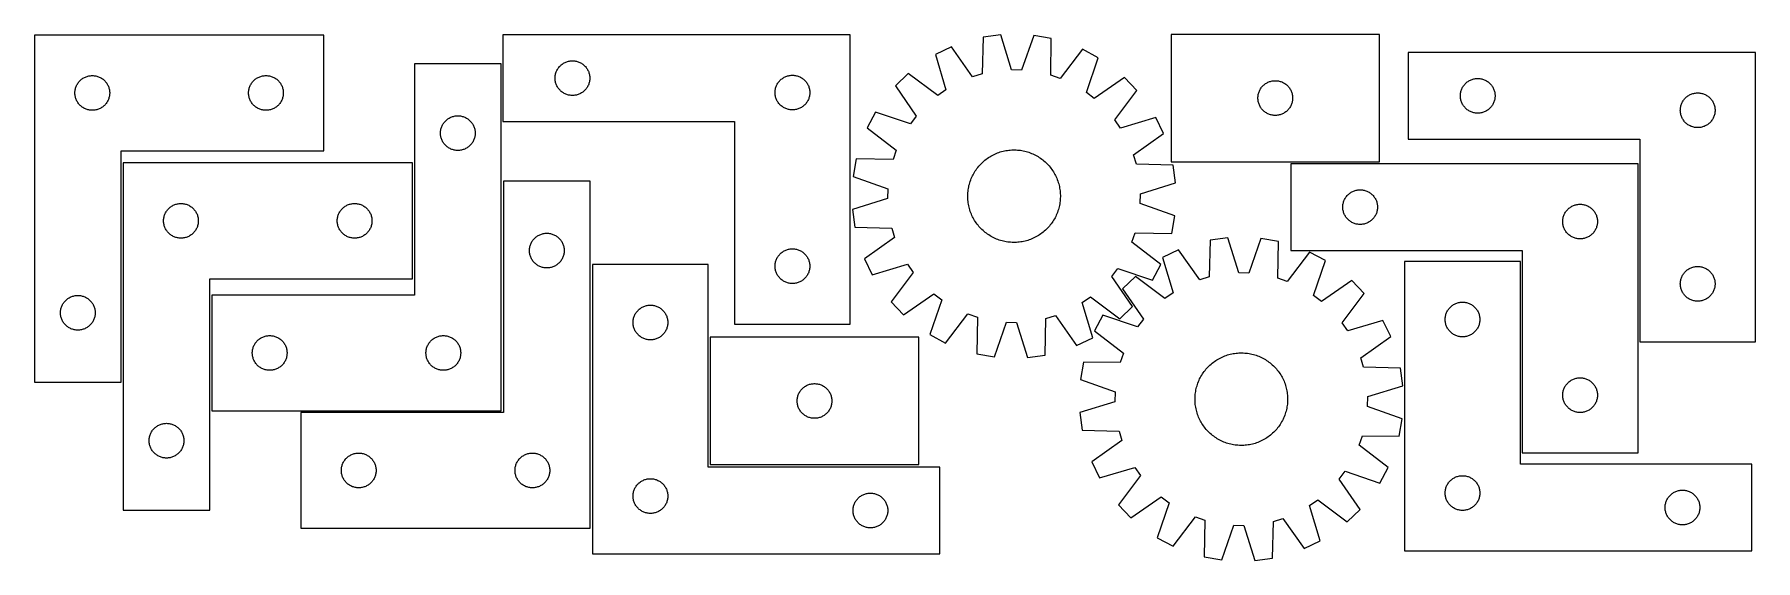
# Model space of a CAD drawing. Header units: millimetres. Extents: x 7 to 1493, y 7 to 461.
import ezdxf

# ---------------------------------------------------------------- set-up
doc = ezdxf.new("R2010")
doc.units = ezdxf.units.MM
doc.layers.add('CUT', color=7, linetype='CONTINUOUS', true_color=0x000000)

msp = doc.modelspace()

# ---------------------------------------------------------------- linework, layer by layer
at = {"layer": 'CUT'}
for p, q in [((711.322048, 460.978795), (411.322048, 460.978795)), ((411.322048, 460.978795), (411.322048, 385.978795)), ((711.322048, 210.978795), (711.322048, 460.978795)), ((841.223065, 460.976696), (825.982046, 458.869115)), ((850.610346, 430.631125), (841.223065, 460.976696)), ((1168.38931, 461.257847), (988.38931, 461.257847)), ((988.38931, 461.257847), (988.38931, 351.257847)), ((1168.38931, 351.257847), (1168.38931, 461.257847)), ((6.594076, 460.66848), (6.594076, 160.66848)), ((256.594076, 460.66848), (6.594076, 460.66848)), ((256.594076, 360.66848), (256.594076, 460.66848)), ((798.671802, 450.585617), (784.82801, 443.871454)), ((816.976934, 424.626093), (798.671802, 450.585617)), ((825.982046, 458.869115), (825.182151, 427.114825)), ((869.756393, 460.415442), (859.183032, 430.462499)), ((884.902742, 457.710137), (869.756393, 460.415442)), ((884.45328, 425.948954), (884.902742, 457.710137)), ((911.866112, 448.359069), (892.55428, 423.139476)), ((925.43516, 441.105692), (911.866112, 448.359069)), ((409.7966, 435.942902), (334.7966, 435.942902)), ((334.7966, 435.942902), (334.7966, 235.942902)), ((409.7966, 135.942902), (409.7966, 435.942902)), ((458.267769, 430.867016), (458.665414, 431.529238)), ((458.665414, 431.529238), (459.096623, 432.170112)), ((459.096623, 432.170112), (459.56025, 432.787938)), ((459.56025, 432.787938), (460.055069, 433.381077)), ((460.055069, 433.381077), (460.579765, 433.947958)), ((460.579765, 433.947958), (461.132947, 434.487076)), ((461.132947, 434.487076), (461.71315, 434.997002)), ((461.71315, 434.997002), (462.318833, 435.476384)), ((462.318833, 435.476384), (462.948392, 435.923951)), ((462.948392, 435.923951), (463.600156, 436.338515)), ((463.600156, 436.338515), (464.272396, 436.718977)), ((464.272396, 436.718977), (464.963332, 437.064329)), ((464.963332, 437.064329), (465.671129, 437.373655)), ((465.671129, 437.373655), (466.393912, 437.646134)), ((466.393912, 437.646134), (467.129763, 437.881043)), ((467.129763, 437.881043), (467.876731, 438.077761)), ((467.876731, 438.077761), (468.632836, 438.235765)), ((468.632836, 438.235765), (469.396072, 438.354635)), ((469.396072, 438.354635), (470.164416, 438.434058)), ((470.164416, 438.434058), (470.935829, 438.473822)), ((470.935829, 438.473822), (471.708266, 438.473822)), ((471.708266, 438.473822), (472.479679, 438.434058)), ((472.479679, 438.434058), (473.248023, 438.354635)), ((473.248023, 438.354635), (474.011259, 438.235765)), ((474.011259, 438.235765), (474.767364, 438.077761)), ((474.767364, 438.077761), (475.514332, 437.881043)), ((475.514332, 437.881043), (476.250183, 437.646134)), ((476.250183, 437.646134), (476.972966, 437.373655)), ((476.972966, 437.373655), (477.680763, 437.064329)), ((477.680763, 437.064329), (478.371699, 436.718977)), ((478.371699, 436.718977), (479.04394, 436.338515)), ((479.04394, 436.338515), (479.695703, 435.923951)), ((479.695703, 435.923951), (480.325262, 435.476384)), ((480.325262, 435.476384), (480.930945, 434.997002)), ((480.930945, 434.997002), (481.511148, 434.487076)), ((481.511148, 434.487076), (482.06433, 433.947958)), ((482.06433, 433.947958), (482.589027, 433.381077)), ((482.589027, 433.381077), (483.083845, 432.787938)), ((483.083845, 432.787938), (483.547473, 432.170112)), ((483.547473, 432.170112), (483.978681, 431.529238)), ((483.978681, 431.529238), (484.376326, 430.867016)), ((784.82801, 443.871454), (793.879879, 413.424148)), ((915.192951, 411.037904), (925.43516, 441.105692)), ((1493.246692, 445.693639), (1193.246692, 445.693639)), ((1193.246692, 445.693639), (1193.246692, 370.693639)), ((1493.246692, 195.693639), (1493.246692, 445.693639)), ((42.426738, 415.596616), (42.699216, 416.319398)), ((42.699216, 416.319398), (43.008542, 417.027196)), ((43.008542, 417.027196), (43.353894, 417.718131)), ((43.353894, 417.718131), (43.734357, 418.390372)), ((43.734357, 418.390372), (44.148921, 419.042136)), ((44.148921, 419.042136), (44.596487, 419.671694)), ((44.596487, 419.671694), (45.075869, 420.277378)), ((45.075869, 420.277378), (45.585796, 420.85758)), ((45.585796, 420.85758), (46.124914, 421.410763)), ((46.124914, 421.410763), (46.691794, 421.935459)), ((46.691794, 421.935459), (47.284934, 422.430277)), ((47.284934, 422.430277), (47.90276, 422.893905)), ((47.90276, 422.893905), (48.543633, 423.325113)), ((48.543633, 423.325113), (49.205855, 423.722759)), ((49.205855, 423.722759), (49.887669, 424.085786)), ((49.887669, 424.085786), (50.587267, 424.413233)), ((50.587267, 424.413233), (51.302795, 424.704232)), ((51.302795, 424.704232), (52.032354, 424.958011)), ((52.032354, 424.958011), (52.774009, 425.173896)), ((52.774009, 425.173896), (53.525795, 425.351315)), ((53.525795, 425.351315), (54.285717, 425.489798)), ((54.285717, 425.489798), (55.051761, 425.588978)), ((55.051761, 425.588978), (55.821895, 425.648591)), ((55.821895, 425.648591), (56.594076, 425.66848)), ((56.594076, 425.66848), (57.366257, 425.648591)), ((57.366257, 425.648591), (58.136391, 425.588978)), ((58.136391, 425.588978), (58.902435, 425.489798)), ((58.902435, 425.489798), (59.662357, 425.351315)), ((59.662357, 425.351315), (60.414143, 425.173896)), ((60.414143, 425.173896), (61.155798, 424.958011)), ((61.155798, 424.958011), (61.885357, 424.704232)), ((61.885357, 424.704232), (62.600885, 424.413233)), ((62.600885, 424.413233), (63.300483, 424.085786)), ((63.300483, 424.085786), (63.982297, 423.722759)), ((63.982297, 423.722759), (64.644519, 423.325113)), ((64.644519, 423.325113), (65.285392, 422.893905)), ((65.285392, 422.893905), (65.903218, 422.430277)), ((65.903218, 422.430277), (66.496358, 421.935459)), ((66.496358, 421.935459), (67.063238, 421.410763)), ((67.063238, 421.410763), (67.602356, 420.85758)), ((67.602356, 420.85758), (68.112283, 420.277378)), ((68.112283, 420.277378), (68.591665, 419.671694)), ((68.591665, 419.671694), (69.039231, 419.042136)), ((69.039231, 419.042136), (69.453795, 418.390372)), ((69.453795, 418.390372), (69.834258, 417.718131)), ((69.834258, 417.718131), (70.17961, 417.027196)), ((70.17961, 417.027196), (70.488936, 416.319398)), ((70.488936, 416.319398), (70.761414, 415.596616)), ((192.426738, 415.596616), (192.699216, 416.319398)), ((192.699216, 416.319398), (193.008542, 417.027196)), ((193.008542, 417.027196), (193.353894, 417.718131)), ((193.353894, 417.718131), (193.734357, 418.390372)), ((193.734357, 418.390372), (194.148921, 419.042136)), ((194.148921, 419.042136), (194.596487, 419.671694)), ((194.596487, 419.671694), (195.075869, 420.277378)), ((195.075869, 420.277378), (195.585796, 420.85758)), ((195.585796, 420.85758), (196.124914, 421.410763)), ((196.124914, 421.410763), (196.691794, 421.935459)), ((196.691794, 421.935459), (197.284934, 422.430277)), ((197.284934, 422.430277), (197.90276, 422.893905)), ((197.90276, 422.893905), (198.543633, 423.325113)), ((198.543633, 423.325113), (199.205855, 423.722759)), ((199.205855, 423.722759), (199.887669, 424.085786)), ((199.887669, 424.085786), (200.587267, 424.413233)), ((200.587267, 424.413233), (201.302795, 424.704232)), ((201.302795, 424.704232), (202.032354, 424.958011)), ((202.032354, 424.958011), (202.774009, 425.173896)), ((202.774009, 425.173896), (203.525795, 425.351315)), ((203.525795, 425.351315), (204.285717, 425.489798)), ((204.285717, 425.489798), (205.051761, 425.588978)), ((205.051761, 425.588978), (205.821895, 425.648591)), ((205.821895, 425.648591), (206.594076, 425.66848)), ((206.594076, 425.66848), (207.366257, 425.648591)), ((207.366257, 425.648591), (208.136391, 425.588978)), ((208.136391, 425.588978), (208.902435, 425.489798)), ((208.902435, 425.489798), (209.662357, 425.351315)), ((209.662357, 425.351315), (210.414143, 425.173896)), ((210.414143, 425.173896), (211.155798, 424.958011)), ((211.155798, 424.958011), (211.885357, 424.704232)), ((211.885357, 424.704232), (212.600885, 424.413233)), ((212.600885, 424.413233), (213.300483, 424.085786)), ((213.300483, 424.085786), (213.982297, 423.722759)), ((213.982297, 423.722759), (214.644519, 423.325113)), ((214.644519, 423.325113), (215.285392, 422.893905)), ((215.285392, 422.893905), (215.903218, 422.430277)), ((215.903218, 422.430277), (216.496358, 421.935459)), ((216.496358, 421.935459), (217.063238, 421.410763)), ((217.063238, 421.410763), (217.602356, 420.85758)), ((217.602356, 420.85758), (218.112283, 420.277378)), ((218.112283, 420.277378), (218.591665, 419.671694)), ((218.591665, 419.671694), (219.039231, 419.042136)), ((219.039231, 419.042136), (219.453795, 418.390372)), ((219.453795, 418.390372), (219.834258, 417.718131)), ((219.834258, 417.718131), (220.17961, 417.027196)), ((220.17961, 417.027196), (220.488936, 416.319398)), ((220.488936, 416.319398), (220.761414, 415.596616)), ((456.322048, 423.478795), (456.341936, 424.250977)), ((456.341936, 422.706614), (456.322048, 423.478795)), ((456.341936, 424.250977), (456.401549, 425.02111)), ((456.401549, 421.93648), (456.341936, 422.706614)), ((456.401549, 425.02111), (456.500729, 425.787154)), ((456.500729, 421.170437), (456.401549, 421.93648)), ((456.500729, 425.787154), (456.639212, 426.547076)), ((456.639212, 420.410514), (456.500729, 421.170437)), ((456.639212, 426.547076), (456.816632, 427.298862)), ((456.816632, 419.658729), (456.639212, 420.410514)), ((456.816632, 427.298862), (457.032517, 428.040518)), ((457.032517, 418.917073), (456.816632, 419.658729)), ((457.032517, 428.040518), (457.286295, 428.770077)), ((457.286295, 418.187514), (457.032517, 418.917073)), ((457.286295, 428.770077), (457.577294, 429.485604)), ((457.577294, 417.471987), (457.286295, 418.187514)), ((457.577294, 429.485604), (457.904741, 430.185202)), ((457.904741, 416.772388), (457.577294, 417.471987)), ((457.904741, 430.185202), (458.267769, 430.867016)), ((458.267769, 416.090574), (457.904741, 416.772388)), ((484.376326, 430.867016), (484.739354, 430.185202)), ((484.739354, 416.772388), (484.376326, 416.090574)), ((484.739354, 430.185202), (485.066801, 429.485604)), ((485.066801, 417.471987), (484.739354, 416.772388)), ((485.066801, 429.485604), (485.3578, 428.770077)), ((485.3578, 418.187514), (485.066801, 417.471987)), ((485.3578, 428.770077), (485.611578, 428.040518)), ((485.611578, 418.917073), (485.3578, 418.187514)), ((485.611578, 428.040518), (485.827463, 427.298862)), ((485.827463, 419.658729), (485.611578, 418.917073)), ((485.827463, 427.298862), (486.004883, 426.547076)), ((486.004883, 420.410514), (485.827463, 419.658729)), ((486.004883, 426.547076), (486.143366, 425.787154)), ((486.143366, 421.170437), (486.004883, 420.410514)), ((486.143366, 425.787154), (486.242546, 425.02111)), ((486.242546, 421.93648), (486.143366, 421.170437)), ((486.242546, 425.02111), (486.302159, 424.250977)), ((486.302159, 422.706614), (486.242546, 421.93648)), ((486.302159, 424.250977), (486.322048, 423.478795)), ((486.322048, 423.478795), (486.302159, 422.706614)), ((647.032517, 415.540518), (647.286295, 416.270077)), ((647.286295, 416.270077), (647.577294, 416.985604)), ((647.577294, 416.985604), (647.904741, 417.685202)), ((647.904741, 417.685202), (648.267769, 418.367016)), ((648.267769, 418.367016), (648.665414, 419.029238)), ((648.665414, 419.029238), (649.096623, 419.670112)), ((649.096623, 419.670112), (649.56025, 420.287938)), ((649.56025, 420.287938), (650.055069, 420.881077)), ((650.055069, 420.881077), (650.579765, 421.447958)), ((650.579765, 421.447958), (651.132947, 421.987076)), ((651.132947, 421.987076), (651.71315, 422.497002)), ((651.71315, 422.497002), (652.318833, 422.976384)), ((652.318833, 422.976384), (652.948392, 423.423951)), ((652.948392, 423.423951), (653.600156, 423.838515)), ((653.600156, 423.838515), (654.272396, 424.218977)), ((654.272396, 424.218977), (654.963332, 424.564329)), ((654.963332, 424.564329), (655.671129, 424.873655)), ((655.671129, 424.873655), (656.393912, 425.146134)), ((656.393912, 425.146134), (657.129763, 425.381043)), ((657.129763, 425.381043), (657.876731, 425.577761)), ((657.876731, 425.577761), (658.632836, 425.735765)), ((658.632836, 425.735765), (659.396072, 425.854635)), ((659.396072, 425.854635), (660.164416, 425.934058)), ((660.164416, 425.934058), (660.935829, 425.973822)), ((660.935829, 425.973822), (661.708266, 425.973822)), ((661.708266, 425.973822), (662.479679, 425.934058)), ((662.479679, 425.934058), (663.248023, 425.854635)), ((663.248023, 425.854635), (664.011259, 425.735765)), ((664.011259, 425.735765), (664.767364, 425.577761)), ((664.767364, 425.577761), (665.514332, 425.381043)), ((665.514332, 425.381043), (666.250183, 425.146134)), ((666.250183, 425.146134), (666.972966, 424.873655)), ((666.972966, 424.873655), (667.680763, 424.564329)), ((667.680763, 424.564329), (668.371699, 424.218977)), ((668.371699, 424.218977), (669.04394, 423.838515)), ((669.04394, 423.838515), (669.695703, 423.423951)), ((669.695703, 423.423951), (670.325262, 422.976384)), ((670.325262, 422.976384), (670.930945, 422.497002)), ((670.930945, 422.497002), (671.511148, 421.987076)), ((671.511148, 421.987076), (672.06433, 421.447958)), ((672.06433, 421.447958), (672.589027, 420.881077)), ((672.589027, 420.881077), (673.083845, 420.287938)), ((673.083845, 420.287938), (673.547473, 419.670112)), ((673.547473, 419.670112), (673.978681, 419.029238)), ((673.978681, 419.029238), (674.376326, 418.367016)), ((674.376326, 418.367016), (674.739354, 417.685202)), ((674.739354, 417.685202), (675.066801, 416.985604)), ((675.066801, 416.985604), (675.3578, 416.270077)), ((675.3578, 416.270077), (675.611578, 415.540518)), ((761.414165, 427.554049), (750.322728, 416.890534)), ((750.322728, 416.890534), (768.340302, 390.730607)), ((786.845315, 408.521671), (761.414165, 427.554049)), ((825.182151, 427.114825), (816.976934, 424.626093)), ((859.183032, 430.462499), (850.610346, 430.631125)), ((892.55428, 423.139476), (884.45328, 425.948954)), ((948.189211, 423.880159), (922.029284, 405.862585)), ((958.852726, 412.788721), (948.189211, 423.880159)), ((1067.122331, 416.160129), (1067.647027, 416.72701)), ((1067.647027, 416.72701), (1068.20021, 417.266128)), ((1068.20021, 417.266128), (1068.780412, 417.776054)), ((1068.780412, 417.776054), (1069.386096, 418.255436)), ((1069.386096, 418.255436), (1070.015654, 418.703003)), ((1070.015654, 418.703003), (1070.667418, 419.117567)), ((1070.667418, 419.117567), (1071.339659, 419.498029)), ((1071.339659, 419.498029), (1072.030594, 419.843381)), ((1072.030594, 419.843381), (1072.738392, 420.152707)), ((1072.738392, 420.152707), (1073.461174, 420.425186)), ((1073.461174, 420.425186), (1074.197025, 420.660095)), ((1074.197025, 420.660095), (1074.943994, 420.856813)), ((1074.943994, 420.856813), (1075.700099, 421.014817)), ((1075.700099, 421.014817), (1076.463335, 421.133687)), ((1076.463335, 421.133687), (1077.231678, 421.21311)), ((1077.231678, 421.21311), (1078.003091, 421.252874)), ((1078.003091, 421.252874), (1078.775529, 421.252874)), ((1078.775529, 421.252874), (1079.546942, 421.21311)), ((1079.546942, 421.21311), (1080.315285, 421.133687)), ((1080.315285, 421.133687), (1081.078521, 421.014817)), ((1081.078521, 421.014817), (1081.834626, 420.856813)), ((1081.834626, 420.856813), (1082.581594, 420.660095)), ((1082.581594, 420.660095), (1083.317446, 420.425186)), ((1083.317446, 420.425186), (1084.040228, 420.152707)), ((1084.040228, 420.152707), (1084.748026, 419.843381)), ((1084.748026, 419.843381), (1085.438961, 419.498029)), ((1085.438961, 419.498029), (1086.111202, 419.117567)), ((1086.111202, 419.117567), (1086.762966, 418.703003)), ((1086.762966, 418.703003), (1087.392524, 418.255436)), ((1087.392524, 418.255436), (1087.998208, 417.776054)), ((1087.998208, 417.776054), (1088.57841, 417.266128)), ((1088.57841, 417.266128), (1089.131593, 416.72701)), ((1089.131593, 416.72701), (1089.656289, 416.160129)), ((1240.590059, 416.244082), (1241.021267, 416.884956)), ((1241.021267, 416.884956), (1241.484895, 417.502781)), ((1241.484895, 417.502781), (1241.979713, 418.095921)), ((1241.979713, 418.095921), (1242.504409, 418.662801)), ((1242.504409, 418.662801), (1243.057592, 419.20192)), ((1243.057592, 419.20192), (1243.637794, 419.711846)), ((1243.637794, 419.711846), (1244.243478, 420.191228)), ((1244.243478, 420.191228), (1244.873036, 420.638794)), ((1244.873036, 420.638794), (1245.5248, 421.053359)), ((1245.5248, 421.053359), (1246.197041, 421.433821)), ((1246.197041, 421.433821), (1246.887976, 421.779173)), ((1246.887976, 421.779173), (1247.595774, 422.088499)), ((1247.595774, 422.088499), (1248.318556, 422.360978)), ((1248.318556, 422.360978), (1249.054408, 422.595887)), ((1249.054408, 422.595887), (1249.801376, 422.792605)), ((1249.801376, 422.792605), (1250.557481, 422.950608)), ((1250.557481, 422.950608), (1251.320717, 423.069479)), ((1251.320717, 423.069479), (1252.08906, 423.148902)), ((1252.08906, 423.148902), (1252.860473, 423.188666)), ((1252.860473, 423.188666), (1253.632911, 423.188666)), ((1253.632911, 423.188666), (1254.404324, 423.148902)), ((1254.404324, 423.148902), (1255.172667, 423.069479)), ((1255.172667, 423.069479), (1255.935903, 422.950608)), ((1255.935903, 422.950608), (1256.692008, 422.792605)), ((1256.692008, 422.792605), (1257.438977, 422.595887)), ((1257.438977, 422.595887), (1258.174828, 422.360978)), ((1258.174828, 422.360978), (1258.89761, 422.088499)), ((1258.89761, 422.088499), (1259.605408, 421.779173)), ((1259.605408, 421.779173), (1260.296343, 421.433821)), ((1260.296343, 421.433821), (1260.968584, 421.053359)), ((1260.968584, 421.053359), (1261.620348, 420.638794)), ((1261.620348, 420.638794), (1262.249906, 420.191228)), ((1262.249906, 420.191228), (1262.85559, 419.711846)), ((1262.85559, 419.711846), (1263.435792, 419.20192)), ((1263.435792, 419.20192), (1263.988975, 418.662801)), ((1263.988975, 418.662801), (1264.513671, 418.095921)), ((1264.513671, 418.095921), (1265.008489, 417.502781)), ((1265.008489, 417.502781), (1265.472117, 416.884956)), ((1265.472117, 416.884956), (1265.903325, 416.244082)), ((41.599049, 411.054699), (41.638813, 411.826112)), ((41.599049, 410.282261), (41.599049, 411.054699)), ((41.638813, 409.510848), (41.599049, 410.282261)), ((41.638813, 411.826112), (41.718236, 412.594455)), ((41.718236, 408.742505), (41.638813, 409.510848)), ((41.718236, 412.594455), (41.837107, 413.357691)), ((41.837107, 407.979269), (41.718236, 408.742505)), ((41.837107, 413.357691), (41.99511, 414.113796)), ((41.99511, 407.223164), (41.837107, 407.979269)), ((41.99511, 414.113796), (42.191828, 414.860764)), ((42.191828, 406.476195), (41.99511, 407.223164)), ((42.191828, 414.860764), (42.426738, 415.596616)), ((42.426738, 405.740344), (42.191828, 406.476195)), ((42.699216, 405.017561), (42.426738, 405.740344)), ((43.008542, 404.309764), (42.699216, 405.017561)), ((43.353894, 403.618829), (43.008542, 404.309764)), ((43.734357, 402.946588), (43.353894, 403.618829)), ((44.148921, 402.294824), (43.734357, 402.946588)), ((44.596487, 401.665266), (44.148921, 402.294824)), ((45.075869, 401.059582), (44.596487, 401.665266)), ((68.591665, 401.665266), (68.112283, 401.059582)), ((69.039231, 402.294824), (68.591665, 401.665266)), ((69.453795, 402.946588), (69.039231, 402.294824)), ((69.834258, 403.618829), (69.453795, 402.946588)), ((70.17961, 404.309764), (69.834258, 403.618829)), ((70.488936, 405.017561), (70.17961, 404.309764)), ((70.761414, 405.740344), (70.488936, 405.017561)), ((70.761414, 415.596616), (70.996324, 414.860764)), ((70.996324, 406.476195), (70.761414, 405.740344)), ((70.996324, 414.860764), (71.193042, 414.113796)), ((71.193042, 407.223164), (70.996324, 406.476195)), ((71.193042, 414.113796), (71.351045, 413.357691)), ((71.351045, 407.979269), (71.193042, 407.223164)), ((71.351045, 413.357691), (71.469916, 412.594455)), ((71.469916, 408.742505), (71.351045, 407.979269)), ((71.469916, 412.594455), (71.549339, 411.826112)), ((71.549339, 409.510848), (71.469916, 408.742505)), ((71.549339, 411.826112), (71.589103, 411.054699)), ((71.589103, 410.282261), (71.549339, 409.510848)), ((71.589103, 411.054699), (71.589103, 410.282261)), ((191.599049, 411.054699), (191.638813, 411.826112)), ((191.599049, 410.282261), (191.599049, 411.054699)), ((191.638813, 409.510848), (191.599049, 410.282261)), ((191.638813, 411.826112), (191.718236, 412.594455)), ((191.718236, 408.742505), (191.638813, 409.510848)), ((191.718236, 412.594455), (191.837107, 413.357691)), ((191.837107, 407.979269), (191.718236, 408.742505)), ((191.837107, 413.357691), (191.99511, 414.113796)), ((191.99511, 407.223164), (191.837107, 407.979269)), ((191.99511, 414.113796), (192.191828, 414.860764)), ((192.191828, 406.476195), (191.99511, 407.223164)), ((192.191828, 414.860764), (192.426738, 415.596616)), ((192.426738, 405.740344), (192.191828, 406.476195)), ((192.699216, 405.017561), (192.426738, 405.740344)), ((193.008542, 404.309764), (192.699216, 405.017561)), ((193.353894, 403.618829), (193.008542, 404.309764)), ((193.734357, 402.946588), (193.353894, 403.618829)), ((194.148921, 402.294824), (193.734357, 402.946588)), ((194.596487, 401.665266), (194.148921, 402.294824)), ((195.075869, 401.059582), (194.596487, 401.665266)), ((218.591665, 401.665266), (218.112283, 401.059582)), ((219.039231, 402.294824), (218.591665, 401.665266)), ((219.453795, 402.946588), (219.039231, 402.294824)), ((219.834258, 403.618829), (219.453795, 402.946588)), ((220.17961, 404.309764), (219.834258, 403.618829)), ((220.488936, 405.017561), (220.17961, 404.309764)), ((220.761414, 405.740344), (220.488936, 405.017561)), ((220.761414, 415.596616), (220.996324, 414.860764)), ((220.996324, 406.476195), (220.761414, 405.740344)), ((220.996324, 414.860764), (221.193042, 414.113796)), ((221.193042, 407.223164), (220.996324, 406.476195)), ((221.193042, 414.113796), (221.351045, 413.357691)), ((221.351045, 407.979269), (221.193042, 407.223164)), ((221.351045, 413.357691), (221.469916, 412.594455)), ((221.469916, 408.742505), (221.351045, 407.979269)), ((221.469916, 412.594455), (221.549339, 411.826112)), ((221.549339, 409.510848), (221.469916, 408.742505)), ((221.549339, 411.826112), (221.589103, 411.054699)), ((221.589103, 410.282261), (221.549339, 409.510848)), ((221.589103, 411.054699), (221.589103, 410.282261)), ((458.665414, 415.428352), (458.267769, 416.090574)), ((459.096623, 414.787479), (458.665414, 415.428352)), ((459.56025, 414.169653), (459.096623, 414.787479)), ((460.055069, 413.576514), (459.56025, 414.169653)), ((460.579765, 413.009633), (460.055069, 413.576514)), ((461.132947, 412.470515), (460.579765, 413.009633)), ((461.71315, 411.960589), (461.132947, 412.470515)), ((462.318833, 411.481207), (461.71315, 411.960589)), ((462.948392, 411.03364), (462.318833, 411.481207)), ((463.600156, 410.619076), (462.948392, 411.03364)), ((464.272396, 410.238613), (463.600156, 410.619076)), ((464.963332, 409.893261), (464.272396, 410.238613)), ((465.671129, 409.583936), (464.963332, 409.893261)), ((466.393912, 409.311457), (465.671129, 409.583936)), ((467.129763, 409.076547), (466.393912, 409.311457)), ((467.876731, 408.87983), (467.129763, 409.076547)), ((468.632836, 408.721826), (467.876731, 408.87983)), ((469.396072, 408.602955), (468.632836, 408.721826)), ((470.164416, 408.523532), (469.396072, 408.602955)), ((470.935829, 408.483768), (470.164416, 408.523532)), ((471.708266, 408.483768), (470.935829, 408.483768)), ((472.479679, 408.523532), (471.708266, 408.483768)), ((473.248023, 408.602955), (472.479679, 408.523532)), ((474.011259, 408.721826), (473.248023, 408.602955)), ((474.767364, 408.87983), (474.011259, 408.721826)), ((475.514332, 409.076547), (474.767364, 408.87983)), ((476.250183, 409.311457), (475.514332, 409.076547)), ((476.972966, 409.583936), (476.250183, 409.311457)), ((477.680763, 409.893261), (476.972966, 409.583936)), ((478.371699, 410.238613), (477.680763, 409.893261)), ((479.04394, 410.619076), (478.371699, 410.238613)), ((479.695703, 411.03364), (479.04394, 410.619076)), ((480.325262, 411.481207), (479.695703, 411.03364)), ((480.930945, 411.960589), (480.325262, 411.481207)), ((481.511148, 412.470515), (480.930945, 411.960589)), ((482.06433, 413.009633), (481.511148, 412.470515)), ((482.589027, 413.576514), (482.06433, 413.009633)), ((483.083845, 414.169653), (482.589027, 413.576514)), ((483.547473, 414.787479), (483.083845, 414.169653)), ((483.978681, 415.428352), (483.547473, 414.787479)), ((484.376326, 416.090574), (483.978681, 415.428352)), ((646.322048, 410.978795), (646.341936, 411.750977)), ((646.341936, 410.206614), (646.322048, 410.978795)), ((646.341936, 411.750977), (646.401549, 412.52111)), ((646.401549, 409.43648), (646.341936, 410.206614)), ((646.401549, 412.52111), (646.500729, 413.287154)), ((646.500729, 408.670437), (646.401549, 409.43648)), ((646.500729, 413.287154), (646.639212, 414.047076)), ((646.639212, 407.910514), (646.500729, 408.670437)), ((646.639212, 414.047076), (646.816632, 414.798862)), ((646.816632, 407.158729), (646.639212, 407.910514)), ((646.816632, 414.798862), (647.032517, 415.540518)), ((647.032517, 406.417073), (646.816632, 407.158729)), ((647.286295, 405.687514), (647.032517, 406.417073)), ((647.577294, 404.971987), (647.286295, 405.687514)), ((647.904741, 404.272388), (647.577294, 404.971987)), ((648.267769, 403.590574), (647.904741, 404.272388)), ((648.665414, 402.928352), (648.267769, 403.590574)), ((649.096623, 402.287479), (648.665414, 402.928352)), ((649.56025, 401.669653), (649.096623, 402.287479)), ((650.055069, 401.076514), (649.56025, 401.669653)), ((673.083845, 401.669653), (672.589027, 401.076514)), ((673.547473, 402.287479), (673.083845, 401.669653)), ((673.978681, 402.928352), (673.547473, 402.287479)), ((674.376326, 403.590574), (673.978681, 402.928352)), ((674.739354, 404.272388), (674.376326, 403.590574)), ((675.066801, 404.971987), (674.739354, 404.272388)), ((675.3578, 405.687514), (675.066801, 404.971987)), ((675.611578, 406.417073), (675.3578, 405.687514)), ((675.611578, 415.540518), (675.827463, 414.798862)), ((675.827463, 407.158729), (675.611578, 406.417073)), ((675.827463, 414.798862), (676.004883, 414.047076)), ((676.004883, 407.910514), (675.827463, 407.158729)), ((676.004883, 414.047076), (676.143366, 413.287154)), ((676.143366, 408.670437), (676.004883, 407.910514)), ((676.143366, 413.287154), (676.242546, 412.52111)), ((676.242546, 409.43648), (676.143366, 408.670437)), ((676.242546, 412.52111), (676.302159, 411.750977)), ((676.302159, 410.206614), (676.242546, 409.43648)), ((676.302159, 411.750977), (676.322048, 410.978795)), ((676.322048, 410.978795), (676.302159, 410.206614)), ((793.879879, 413.424148), (786.845315, 408.521671)), ((922.029284, 405.862585), (915.192951, 411.037904)), ((939.820348, 387.357571), (958.852726, 412.788721)), ((1063.38931, 406.257847), (1063.409199, 407.030029)), ((1063.409199, 405.485666), (1063.38931, 406.257847)), ((1063.409199, 407.030029), (1063.468812, 407.800162)), ((1063.468812, 404.715532), (1063.409199, 405.485666)), ((1063.468812, 407.800162), (1063.567991, 408.566206)), ((1063.567991, 403.949489), (1063.468812, 404.715532)), ((1063.567991, 408.566206), (1063.706475, 409.326128)), ((1063.706475, 403.189566), (1063.567991, 403.949489)), ((1063.706475, 409.326128), (1063.883894, 410.077914)), ((1063.883894, 402.437781), (1063.706475, 403.189566)), ((1063.883894, 410.077914), (1064.099779, 410.81957)), ((1064.099779, 401.696125), (1063.883894, 402.437781)), ((1064.099779, 410.81957), (1064.353558, 411.549129)), ((1064.353558, 400.966566), (1064.099779, 401.696125)), ((1064.353558, 411.549129), (1064.644556, 412.264656)), ((1064.644556, 412.264656), (1064.972004, 412.964254)), ((1064.972004, 412.964254), (1065.335031, 413.646068)), ((1065.335031, 413.646068), (1065.732677, 414.30829)), ((1065.732677, 414.30829), (1066.163885, 414.949164)), ((1066.163885, 414.949164), (1066.627513, 415.56699)), ((1066.627513, 415.56699), (1067.122331, 416.160129)), ((1089.656289, 416.160129), (1090.151107, 415.56699)), ((1090.151107, 415.56699), (1090.614735, 414.949164)), ((1090.614735, 414.949164), (1091.045943, 414.30829)), ((1091.045943, 414.30829), (1091.443589, 413.646068)), ((1091.443589, 413.646068), (1091.806616, 412.964254)), ((1091.806616, 412.964254), (1092.134063, 412.264656)), ((1092.134063, 412.264656), (1092.425062, 411.549129)), ((1092.425062, 411.549129), (1092.678841, 410.81957)), ((1092.678841, 401.696125), (1092.425062, 400.966566)), ((1092.678841, 410.81957), (1092.894726, 410.077914)), ((1092.894726, 402.437781), (1092.678841, 401.696125)), ((1092.894726, 410.077914), (1093.072145, 409.326128)), ((1093.072145, 403.189566), (1092.894726, 402.437781)), ((1093.072145, 409.326128), (1093.210628, 408.566206)), ((1093.210628, 403.949489), (1093.072145, 403.189566)), ((1093.210628, 408.566206), (1093.309808, 407.800162)), ((1093.309808, 404.715532), (1093.210628, 403.949489)), ((1093.309808, 407.800162), (1093.369421, 407.030029)), ((1093.369421, 405.485666), (1093.309808, 404.715532)), ((1093.369421, 407.030029), (1093.38931, 406.257847)), ((1093.38931, 406.257847), (1093.369421, 405.485666)), ((1238.246692, 408.193639), (1238.266581, 408.96582)), ((1238.266581, 407.421458), (1238.246692, 408.193639)), ((1238.266581, 408.96582), (1238.326194, 409.735954)), ((1238.326194, 406.651324), (1238.266581, 407.421458)), ((1238.326194, 409.735954), (1238.425374, 410.501998)), ((1238.425374, 405.88528), (1238.326194, 406.651324)), ((1238.425374, 410.501998), (1238.563857, 411.26192)), ((1238.563857, 405.125358), (1238.425374, 405.88528)), ((1238.563857, 411.26192), (1238.741276, 412.013706)), ((1238.741276, 404.373572), (1238.563857, 405.125358)), ((1238.741276, 412.013706), (1238.957161, 412.755362)), ((1238.957161, 403.631917), (1238.741276, 404.373572)), ((1238.957161, 412.755362), (1239.21094, 413.48492)), ((1239.21094, 402.902358), (1238.957161, 403.631917)), ((1239.21094, 413.48492), (1239.501938, 414.200448)), ((1239.501938, 402.18683), (1239.21094, 402.902358)), ((1239.501938, 414.200448), (1239.829386, 414.900046)), ((1239.829386, 401.487232), (1239.501938, 402.18683)), ((1239.829386, 414.900046), (1240.192413, 415.58186)), ((1240.192413, 400.805418), (1239.829386, 401.487232)), ((1240.192413, 415.58186), (1240.590059, 416.244082)), ((1265.903325, 416.244082), (1266.300971, 415.58186)), ((1266.300971, 415.58186), (1266.663998, 414.900046)), ((1266.663998, 401.487232), (1266.300971, 400.805418)), ((1266.663998, 414.900046), (1266.991446, 414.200448)), ((1266.991446, 402.18683), (1266.663998, 401.487232)), ((1266.991446, 414.200448), (1267.282444, 413.48492)), ((1267.282444, 402.902358), (1266.991446, 402.18683)), ((1267.282444, 413.48492), (1267.536223, 412.755362)), ((1267.536223, 403.631917), (1267.282444, 402.902358)), ((1267.536223, 412.755362), (1267.752108, 412.013706)), ((1267.752108, 404.373572), (1267.536223, 403.631917)), ((1267.752108, 412.013706), (1267.929527, 411.26192)), ((1267.929527, 405.125358), (1267.752108, 404.373572)), ((1267.929527, 411.26192), (1268.06801, 410.501998)), ((1268.06801, 405.88528), (1267.929527, 405.125358)), ((1268.06801, 410.501998), (1268.16719, 409.735954)), ((1268.16719, 406.651324), (1268.06801, 405.88528)), ((1268.16719, 409.735954), (1268.226803, 408.96582)), ((1268.226803, 407.421458), (1268.16719, 406.651324)), ((1268.226803, 408.96582), (1268.246692, 408.193639)), ((1268.246692, 408.193639), (1268.226803, 407.421458)), ((1429.21094, 400.98492), (1429.501938, 401.700448)), ((1429.501938, 401.700448), (1429.829386, 402.400046)), ((1429.829386, 402.400046), (1430.192413, 403.08186)), ((1430.192413, 403.08186), (1430.590059, 403.744082)), ((1430.590059, 403.744082), (1431.021267, 404.384956)), ((1431.021267, 404.384956), (1431.484895, 405.002781)), ((1431.484895, 405.002781), (1431.979713, 405.595921)), ((1431.979713, 405.595921), (1432.504409, 406.162801)), ((1432.504409, 406.162801), (1433.057592, 406.70192)), ((1433.057592, 406.70192), (1433.637794, 407.211846)), ((1433.637794, 407.211846), (1434.243478, 407.691228)), ((1434.243478, 407.691228), (1434.873036, 408.138794)), ((1434.873036, 408.138794), (1435.5248, 408.553359)), ((1435.5248, 408.553359), (1436.197041, 408.933821)), ((1436.197041, 408.933821), (1436.887976, 409.279173)), ((1436.887976, 409.279173), (1437.595774, 409.588499)), ((1437.595774, 409.588499), (1438.318556, 409.860978)), ((1438.318556, 409.860978), (1439.054408, 410.095887)), ((1439.054408, 410.095887), (1439.801376, 410.292605)), ((1439.801376, 410.292605), (1440.557481, 410.450608)), ((1440.557481, 410.450608), (1441.320717, 410.569479)), ((1441.320717, 410.569479), (1442.08906, 410.648902)), ((1442.08906, 410.648902), (1442.860473, 410.688666)), ((1442.860473, 410.688666), (1443.632911, 410.688666)), ((1443.632911, 410.688666), (1444.404324, 410.648902)), ((1444.404324, 410.648902), (1445.172667, 410.569479)), ((1445.172667, 410.569479), (1445.935903, 410.450608)), ((1445.935903, 410.450608), (1446.692008, 410.292605)), ((1446.692008, 410.292605), (1447.438977, 410.095887)), ((1447.438977, 410.095887), (1448.174828, 409.860978)), ((1448.174828, 409.860978), (1448.89761, 409.588499)), ((1448.89761, 409.588499), (1449.605408, 409.279173)), ((1449.605408, 409.279173), (1450.296343, 408.933821)), ((1450.296343, 408.933821), (1450.968584, 408.553359)), ((1450.968584, 408.553359), (1451.620348, 408.138794)), ((1451.620348, 408.138794), (1452.249906, 407.691228)), ((1452.249906, 407.691228), (1452.85559, 407.211846)), ((1452.85559, 407.211846), (1453.435792, 406.70192)), ((1453.435792, 406.70192), (1453.988975, 406.162801)), ((1453.988975, 406.162801), (1454.513671, 405.595921)), ((1454.513671, 405.595921), (1455.008489, 405.002781)), ((1455.008489, 405.002781), (1455.472117, 404.384956)), ((1455.472117, 404.384956), (1455.903325, 403.744082)), ((1455.903325, 403.744082), (1456.300971, 403.08186)), ((1456.300971, 403.08186), (1456.663998, 402.400046)), ((1456.663998, 402.400046), (1456.991446, 401.700448)), ((1456.991446, 401.700448), (1457.282444, 400.98492)), ((45.585796, 400.47938), (45.075869, 401.059582)), ((46.124914, 399.926197), (45.585796, 400.47938)), ((46.691794, 399.401501), (46.124914, 399.926197)), ((47.284934, 398.906683), (46.691794, 399.401501)), ((47.90276, 398.443055), (47.284934, 398.906683)), ((48.543633, 398.011846), (47.90276, 398.443055)), ((49.205855, 397.614201), (48.543633, 398.011846)), ((49.887669, 397.251174), (49.205855, 397.614201)), ((50.587267, 396.923726), (49.887669, 397.251174)), ((51.302795, 396.632728), (50.587267, 396.923726)), ((52.032354, 396.378949), (51.302795, 396.632728)), ((52.774009, 396.163064), (52.032354, 396.378949)), ((53.525795, 395.985645), (52.774009, 396.163064)), ((54.285717, 395.847161), (53.525795, 395.985645)), ((55.051761, 395.747982), (54.285717, 395.847161)), ((55.821895, 395.688369), (55.051761, 395.747982)), ((56.594076, 395.66848), (55.821895, 395.688369)), ((57.366257, 395.688369), (56.594076, 395.66848)), ((58.136391, 395.747982), (57.366257, 395.688369)), ((58.902435, 395.847161), (58.136391, 395.747982)), ((59.662357, 395.985645), (58.902435, 395.847161)), ((60.414143, 396.163064), (59.662357, 395.985645)), ((61.155798, 396.378949), (60.414143, 396.163064)), ((61.885357, 396.632728), (61.155798, 396.378949)), ((62.600885, 396.923726), (61.885357, 396.632728)), ((63.300483, 397.251174), (62.600885, 396.923726)), ((63.982297, 397.614201), (63.300483, 397.251174)), ((64.644519, 398.011846), (63.982297, 397.614201)), ((65.285392, 398.443055), (64.644519, 398.011846)), ((65.903218, 398.906683), (65.285392, 398.443055)), ((66.496358, 399.401501), (65.903218, 398.906683)), ((67.063238, 399.926197), (66.496358, 399.401501)), ((67.602356, 400.47938), (67.063238, 399.926197)), ((68.112283, 401.059582), (67.602356, 400.47938)), ((195.585796, 400.47938), (195.075869, 401.059582)), ((196.124914, 399.926197), (195.585796, 400.47938)), ((196.691794, 399.401501), (196.124914, 399.926197)), ((197.284934, 398.906683), (196.691794, 399.401501)), ((197.90276, 398.443055), (197.284934, 398.906683)), ((198.543633, 398.011846), (197.90276, 398.443055)), ((199.205855, 397.614201), (198.543633, 398.011846)), ((199.887669, 397.251174), (199.205855, 397.614201)), ((200.587267, 396.923726), (199.887669, 397.251174)), ((201.302795, 396.632728), (200.587267, 396.923726)), ((202.032354, 396.378949), (201.302795, 396.632728)), ((202.774009, 396.163064), (202.032354, 396.378949)), ((203.525795, 395.985645), (202.774009, 396.163064)), ((204.285717, 395.847161), (203.525795, 395.985645)), ((205.051761, 395.747982), (204.285717, 395.847161)), ((205.821895, 395.688369), (205.051761, 395.747982)), ((206.594076, 395.66848), (205.821895, 395.688369)), ((207.366257, 395.688369), (206.594076, 395.66848)), ((208.136391, 395.747982), (207.366257, 395.688369)), ((208.902435, 395.847161), (208.136391, 395.747982)), ((209.662357, 395.985645), (208.902435, 395.847161)), ((210.414143, 396.163064), (209.662357, 395.985645)), ((211.155798, 396.378949), (210.414143, 396.163064)), ((211.885357, 396.632728), (211.155798, 396.378949)), ((212.600885, 396.923726), (211.885357, 396.632728)), ((213.300483, 397.251174), (212.600885, 396.923726)), ((213.982297, 397.614201), (213.300483, 397.251174)), ((214.644519, 398.011846), (213.982297, 397.614201)), ((215.285392, 398.443055), (214.644519, 398.011846)), ((215.903218, 398.906683), (215.285392, 398.443055)), ((216.496358, 399.401501), (215.903218, 398.906683)), ((217.063238, 399.926197), (216.496358, 399.401501)), ((217.602356, 400.47938), (217.063238, 399.926197)), ((218.112283, 401.059582), (217.602356, 400.47938)), ((361.288319, 386.132002), (361.827438, 386.685185)), ((361.827438, 386.685185), (362.394318, 387.209881)), ((362.394318, 387.209881), (362.987458, 387.704699)), ((362.987458, 387.704699), (363.605283, 388.168327)), ((363.605283, 388.168327), (364.246157, 388.599535)), ((364.246157, 388.599535), (364.908379, 388.997181)), ((364.908379, 388.997181), (365.590193, 389.360208)), ((365.590193, 389.360208), (366.289791, 389.687656)), ((366.289791, 389.687656), (367.005319, 389.978654)), ((367.005319, 389.978654), (367.734877, 390.232433)), ((367.734877, 390.232433), (368.476533, 390.448318)), ((368.476533, 390.448318), (369.228319, 390.625737)), ((369.228319, 390.625737), (369.988241, 390.76422)), ((369.988241, 390.76422), (370.754285, 390.8634)), ((370.754285, 390.8634), (371.524419, 390.923013)), ((371.524419, 390.923013), (372.2966, 390.942902)), ((372.2966, 390.942902), (373.068781, 390.923013)), ((373.068781, 390.923013), (373.838915, 390.8634)), ((373.838915, 390.8634), (374.604959, 390.76422)), ((374.604959, 390.76422), (375.364881, 390.625737)), ((375.364881, 390.625737), (376.116667, 390.448318)), ((376.116667, 390.448318), (376.858322, 390.232433)), ((376.858322, 390.232433), (377.587881, 389.978654)), ((377.587881, 389.978654), (378.303409, 389.687656)), ((378.303409, 389.687656), (379.003007, 389.360208)), ((379.003007, 389.360208), (379.684821, 388.997181)), ((379.684821, 388.997181), (380.347043, 388.599535)), ((380.347043, 388.599535), (380.987916, 388.168327)), ((380.987916, 388.168327), (381.605742, 387.704699)), ((381.605742, 387.704699), (382.198882, 387.209881)), ((382.198882, 387.209881), (382.765762, 386.685185)), ((382.765762, 386.685185), (383.30488, 386.132002)), ((650.579765, 400.509633), (650.055069, 401.076514)), ((651.132947, 399.970515), (650.579765, 400.509633)), ((651.71315, 399.460589), (651.132947, 399.970515)), ((652.318833, 398.981207), (651.71315, 399.460589)), ((652.948392, 398.53364), (652.318833, 398.981207)), ((653.600156, 398.119076), (652.948392, 398.53364)), ((654.272396, 397.738613), (653.600156, 398.119076)), ((654.963332, 397.393261), (654.272396, 397.738613)), ((655.671129, 397.083936), (654.963332, 397.393261)), ((656.393912, 396.811457), (655.671129, 397.083936)), ((657.129763, 396.576547), (656.393912, 396.811457)), ((657.876731, 396.37983), (657.129763, 396.576547)), ((658.632836, 396.221826), (657.876731, 396.37983)), ((659.396072, 396.102955), (658.632836, 396.221826)), ((660.164416, 396.023532), (659.396072, 396.102955)), ((660.935829, 395.983768), (660.164416, 396.023532)), ((661.708266, 395.983768), (660.935829, 395.983768)), ((662.479679, 396.023532), (661.708266, 395.983768)), ((663.248023, 396.102955), (662.479679, 396.023532)), ((664.011259, 396.221826), (663.248023, 396.102955)), ((664.767364, 396.37983), (664.011259, 396.221826)), ((665.514332, 396.576547), (664.767364, 396.37983)), ((666.250183, 396.811457), (665.514332, 396.576547)), ((666.972966, 397.083936), (666.250183, 396.811457)), ((667.680763, 397.393261), (666.972966, 397.083936)), ((668.371699, 397.738613), (667.680763, 397.393261)), ((669.04394, 398.119076), (668.371699, 397.738613)), ((669.695703, 398.53364), (669.04394, 398.119076)), ((670.325262, 398.981207), (669.695703, 398.53364)), ((670.930945, 399.460589), (670.325262, 398.981207)), ((671.511148, 399.970515), (670.930945, 399.460589)), ((672.06433, 400.509633), (671.511148, 399.970515)), ((672.589027, 401.076514), (672.06433, 400.509633)), ((733.097194, 394.136483), (725.843817, 380.567435)), ((763.164982, 383.894274), (733.097194, 394.136483)), ((768.340302, 390.730607), (763.164982, 383.894274)), ((944.722825, 380.323007), (939.820348, 387.357571)), ((975.170131, 389.374876), (944.722825, 380.323007)), ((981.884294, 375.531085), (975.170131, 389.374876)), ((1064.644556, 400.251039), (1064.353558, 400.966566)), ((1064.972004, 399.55144), (1064.644556, 400.251039)), ((1065.335031, 398.869626), (1064.972004, 399.55144)), ((1065.732677, 398.207404), (1065.335031, 398.869626)), ((1066.163885, 397.566531), (1065.732677, 398.207404)), ((1066.627513, 396.948705), (1066.163885, 397.566531)), ((1067.122331, 396.355566), (1066.627513, 396.948705)), ((1067.647027, 395.788685), (1067.122331, 396.355566)), ((1068.20021, 395.249567), (1067.647027, 395.788685)), ((1068.780412, 394.739641), (1068.20021, 395.249567)), ((1069.386096, 394.260259), (1068.780412, 394.739641)), ((1070.015654, 393.812692), (1069.386096, 394.260259)), ((1070.667418, 393.398128), (1070.015654, 393.812692)), ((1071.339659, 393.017665), (1070.667418, 393.398128)), ((1072.030594, 392.672313), (1071.339659, 393.017665)), ((1072.738392, 392.362988), (1072.030594, 392.672313)), ((1073.461174, 392.090509), (1072.738392, 392.362988)), ((1074.197025, 391.855599), (1073.461174, 392.090509)), ((1074.943994, 391.658882), (1074.197025, 391.855599)), ((1075.700099, 391.500878), (1074.943994, 391.658882)), ((1076.463335, 391.382007), (1075.700099, 391.500878)), ((1077.231678, 391.302584), (1076.463335, 391.382007)), ((1078.003091, 391.26282), (1077.231678, 391.302584)), ((1078.775529, 391.26282), (1078.003091, 391.26282)), ((1079.546942, 391.302584), (1078.775529, 391.26282)), ((1080.315285, 391.382007), (1079.546942, 391.302584)), ((1081.078521, 391.500878), (1080.315285, 391.382007)), ((1081.834626, 391.658882), (1081.078521, 391.500878)), ((1082.581594, 391.855599), (1081.834626, 391.658882)), ((1083.317446, 392.090509), (1082.581594, 391.855599)), ((1084.040228, 392.362988), (1083.317446, 392.090509)), ((1084.748026, 392.672313), (1084.040228, 392.362988)), ((1085.438961, 393.017665), (1084.748026, 392.672313)), ((1086.111202, 393.398128), (1085.438961, 393.017665)), ((1086.762966, 393.812692), (1086.111202, 393.398128)), ((1087.392524, 394.260259), (1086.762966, 393.812692)), ((1087.998208, 394.739641), (1087.392524, 394.260259)), ((1088.57841, 395.249567), (1087.998208, 394.739641)), ((1089.131593, 395.788685), (1088.57841, 395.249567)), ((1089.656289, 396.355566), (1089.131593, 395.788685)), ((1090.151107, 396.948705), (1089.656289, 396.355566)), ((1090.614735, 397.566531), (1090.151107, 396.948705)), ((1091.045943, 398.207404), (1090.614735, 397.566531)), ((1091.443589, 398.869626), (1091.045943, 398.207404)), ((1091.806616, 399.55144), (1091.443589, 398.869626)), ((1092.134063, 400.251039), (1091.806616, 399.55144)), ((1092.425062, 400.966566), (1092.134063, 400.251039)), ((1240.590059, 400.143196), (1240.192413, 400.805418)), ((1241.021267, 399.502323), (1240.590059, 400.143196)), ((1241.484895, 398.884497), (1241.021267, 399.502323)), ((1241.979713, 398.291357), (1241.484895, 398.884497)), ((1242.504409, 397.724477), (1241.979713, 398.291357)), ((1243.057592, 397.185359), (1242.504409, 397.724477)), ((1243.637794, 396.675432), (1243.057592, 397.185359)), ((1244.243478, 396.19605), (1243.637794, 396.675432)), ((1244.873036, 395.748484), (1244.243478, 396.19605)), ((1245.5248, 395.33392), (1244.873036, 395.748484)), ((1246.197041, 394.953457), (1245.5248, 395.33392)), ((1246.887976, 394.608105), (1246.197041, 394.953457)), ((1247.595774, 394.29878), (1246.887976, 394.608105)), ((1248.318556, 394.026301), (1247.595774, 394.29878)), ((1249.054408, 393.791391), (1248.318556, 394.026301)), ((1249.801376, 393.594673), (1249.054408, 393.791391)), ((1250.557481, 393.43667), (1249.801376, 393.594673)), ((1251.320717, 393.317799), (1250.557481, 393.43667)), ((1252.08906, 393.238376), (1251.320717, 393.317799)), ((1252.860473, 393.198612), (1252.08906, 393.238376)), ((1253.632911, 393.198612), (1252.860473, 393.198612)), ((1254.404324, 393.238376), (1253.632911, 393.198612)), ((1255.172667, 393.317799), (1254.404324, 393.238376)), ((1255.935903, 393.43667), (1255.172667, 393.317799)), ((1256.692008, 393.594673), (1255.935903, 393.43667)), ((1257.438977, 393.791391), (1256.692008, 393.594673)), ((1258.174828, 394.026301), (1257.438977, 393.791391)), ((1258.89761, 394.29878), (1258.174828, 394.026301)), ((1259.605408, 394.608105), (1258.89761, 394.29878)), ((1260.296343, 394.953457), (1259.605408, 394.608105)), ((1260.968584, 395.33392), (1260.296343, 394.953457)), ((1261.620348, 395.748484), (1260.968584, 395.33392)), ((1262.249906, 396.19605), (1261.620348, 395.748484)), ((1262.85559, 396.675432), (1262.249906, 396.19605)), ((1263.435792, 397.185359), (1262.85559, 396.675432)), ((1263.988975, 397.724477), (1263.435792, 397.185359)), ((1264.513671, 398.291357), (1263.988975, 397.724477)), ((1265.008489, 398.884497), (1264.513671, 398.291357)), ((1265.472117, 399.502323), (1265.008489, 398.884497)), ((1265.903325, 400.143196), (1265.472117, 399.502323)), ((1266.300971, 400.805418), (1265.903325, 400.143196)), ((1428.246692, 395.693639), (1428.266581, 396.46582)), ((1428.266581, 394.921458), (1428.246692, 395.693639)), ((1428.266581, 396.46582), (1428.326194, 397.235954)), ((1428.326194, 394.151324), (1428.266581, 394.921458)), ((1428.326194, 397.235954), (1428.425374, 398.001998)), ((1428.425374, 393.38528), (1428.326194, 394.151324)), ((1428.425374, 398.001998), (1428.563857, 398.76192)), ((1428.563857, 392.625358), (1428.425374, 393.38528)), ((1428.563857, 398.76192), (1428.741276, 399.513706)), ((1428.741276, 391.873572), (1428.563857, 392.625358)), ((1428.741276, 399.513706), (1428.957161, 400.255362)), ((1428.957161, 391.131917), (1428.741276, 391.873572)), ((1428.957161, 400.255362), (1429.21094, 400.98492)), ((1429.21094, 390.402358), (1428.957161, 391.131917)), ((1429.501938, 389.68683), (1429.21094, 390.402358)), ((1429.829386, 388.987232), (1429.501938, 389.68683)), ((1430.192413, 388.305418), (1429.829386, 388.987232)), ((1430.590059, 387.643196), (1430.192413, 388.305418)), ((1431.021267, 387.002323), (1430.590059, 387.643196)), ((1431.484895, 386.384497), (1431.021267, 387.002323)), ((1455.472117, 387.002323), (1455.008489, 386.384497)), ((1455.903325, 387.643196), (1455.472117, 387.002323)), ((1456.300971, 388.305418), (1455.903325, 387.643196)), ((1456.663998, 388.987232), (1456.300971, 388.305418)), ((1456.991446, 389.68683), (1456.663998, 388.987232)), ((1457.282444, 390.402358), (1456.991446, 389.68683)), ((1457.282444, 400.98492), (1457.536223, 400.255362)), ((1457.536223, 391.131917), (1457.282444, 390.402358)), ((1457.536223, 400.255362), (1457.752108, 399.513706)), ((1457.752108, 391.873572), (1457.536223, 391.131917)), ((1457.752108, 399.513706), (1457.929527, 398.76192)), ((1457.929527, 392.625358), (1457.752108, 391.873572)), ((1457.929527, 398.76192), (1458.06801, 398.001998)), ((1458.06801, 393.38528), (1457.929527, 392.625358)), ((1458.06801, 398.001998), (1458.16719, 397.235954)), ((1458.16719, 394.151324), (1458.06801, 393.38528)), ((1458.16719, 397.235954), (1458.226803, 396.46582)), ((1458.226803, 394.921458), (1458.16719, 394.151324)), ((1458.226803, 396.46582), (1458.246692, 395.693639)), ((1458.246692, 395.693639), (1458.226803, 394.921458)), ((357.301573, 376.329121), (357.341337, 377.100534)), ((357.301573, 375.556683), (357.301573, 376.329121)), ((357.341337, 374.78527), (357.301573, 375.556683)), ((357.341337, 377.100534), (357.42076, 377.868877)), ((357.42076, 374.016927), (357.341337, 374.78527)), ((357.42076, 377.868877), (357.539631, 378.632113)), ((357.539631, 373.253691), (357.42076, 374.016927)), ((357.539631, 378.632113), (357.697634, 379.388218)), ((357.697634, 372.497586), (357.539631, 373.253691)), ((357.697634, 379.388218), (357.894352, 380.135187)), ((357.894352, 371.750617), (357.697634, 372.497586)), ((357.894352, 380.135187), (358.129262, 380.871038)), ((358.129262, 371.014766), (357.894352, 371.750617)), ((358.129262, 380.871038), (358.40174, 381.59382)), ((358.40174, 381.59382), (358.711066, 382.301618)), ((358.711066, 382.301618), (359.056418, 382.992553)), ((359.056418, 382.992553), (359.436881, 383.664794)), ((359.436881, 383.664794), (359.851445, 384.316558)), ((359.851445, 384.316558), (360.299011, 384.946116)), ((360.299011, 384.946116), (360.778393, 385.5518)), ((360.778393, 385.5518), (361.288319, 386.132002)), ((383.30488, 386.132002), (383.814807, 385.5518)), ((383.814807, 385.5518), (384.294189, 384.946116)), ((384.294189, 384.946116), (384.741755, 384.316558)), ((384.741755, 384.316558), (385.156319, 383.664794)), ((385.156319, 383.664794), (385.536782, 382.992553)), ((385.536782, 382.992553), (385.882134, 382.301618)), ((385.882134, 382.301618), (386.191459, 381.59382)), ((386.191459, 381.59382), (386.463938, 380.871038)), ((386.463938, 380.871038), (386.698848, 380.135187)), ((386.698848, 371.750617), (386.463938, 371.014766)), ((386.698848, 380.135187), (386.895566, 379.388218)), ((386.895566, 372.497586), (386.698848, 371.750617)), ((386.895566, 379.388218), (387.053569, 378.632113)), ((387.053569, 373.253691), (386.895566, 372.497586)), ((387.053569, 378.632113), (387.17244, 377.868877)), ((387.17244, 374.016927), (387.053569, 373.253691)), ((387.17244, 377.868877), (387.251863, 377.100534)), ((387.251863, 374.78527), (387.17244, 374.016927)), ((387.251863, 377.100534), (387.291627, 376.329121)), ((387.291627, 375.556683), (387.251863, 374.78527)), ((387.291627, 376.329121), (387.291627, 375.556683)), ((411.322048, 385.978795), (611.322048, 385.978795)), ((611.322048, 385.978795), (611.322048, 210.978795)), ((725.843817, 380.567435), (751.06341, 361.255603)), ((955.92477, 357.225952), (981.884294, 375.531085)), ((1431.979713, 385.791357), (1431.484895, 386.384497)), ((1432.504409, 385.224477), (1431.979713, 385.791357)), ((1433.057592, 384.685359), (1432.504409, 385.224477)), ((1433.637794, 384.175432), (1433.057592, 384.685359)), ((1434.243478, 383.69605), (1433.637794, 384.175432)), ((1434.873036, 383.248484), (1434.243478, 383.69605)), ((1435.5248, 382.83392), (1434.873036, 383.248484)), ((1436.197041, 382.453457), (1435.5248, 382.83392)), ((1436.887976, 382.108105), (1436.197041, 382.453457)), ((1437.595774, 381.79878), (1436.887976, 382.108105)), ((1438.318556, 381.526301), (1437.595774, 381.79878)), ((1439.054408, 381.291391), (1438.318556, 381.526301)), ((1439.801376, 381.094673), (1439.054408, 381.291391)), ((1440.557481, 380.93667), (1439.801376, 381.094673)), ((1441.320717, 380.817799), (1440.557481, 380.93667)), ((1442.08906, 380.738376), (1441.320717, 380.817799)), ((1442.860473, 380.698612), (1442.08906, 380.738376)), ((1443.632911, 380.698612), (1442.860473, 380.698612)), ((1444.404324, 380.738376), (1443.632911, 380.698612)), ((1445.172667, 380.817799), (1444.404324, 380.738376)), ((1445.935903, 380.93667), (1445.172667, 380.817799)), ((1446.692008, 381.094673), (1445.935903, 380.93667)), ((1447.438977, 381.291391), (1446.692008, 381.094673)), ((1448.174828, 381.526301), (1447.438977, 381.291391)), ((1448.89761, 381.79878), (1448.174828, 381.526301)), ((1449.605408, 382.108105), (1448.89761, 381.79878)), ((1450.296343, 382.453457), (1449.605408, 382.108105)), ((1450.968584, 382.83392), (1450.296343, 382.453457)), ((1451.620348, 383.248484), (1450.968584, 382.83392)), ((1452.249906, 383.69605), (1451.620348, 383.248484)), ((1452.85559, 384.175432), (1452.249906, 383.69605)), ((1453.435792, 384.685359), (1452.85559, 384.175432)), ((1453.988975, 385.224477), (1453.435792, 384.685359)), ((1454.513671, 385.791357), (1453.988975, 385.224477)), ((1455.008489, 386.384497), (1454.513671, 385.791357)), ((81.594076, 160.66848), (81.594076, 360.66848)), ((81.594076, 360.66848), (256.594076, 360.66848)), ((358.40174, 370.291984), (358.129262, 371.014766)), ((358.711066, 369.584186), (358.40174, 370.291984)), ((359.056418, 368.893251), (358.711066, 369.584186)), ((359.436881, 368.22101), (359.056418, 368.893251)), ((359.851445, 367.569246), (359.436881, 368.22101)), ((360.299011, 366.939688), (359.851445, 367.569246)), ((360.778393, 366.334004), (360.299011, 366.939688)), ((361.288319, 365.753802), (360.778393, 366.334004)), ((361.827438, 365.200619), (361.288319, 365.753802)), ((362.394318, 364.675923), (361.827438, 365.200619)), ((362.987458, 364.181105), (362.394318, 364.675923)), ((363.605283, 363.717477), (362.987458, 364.181105)), ((364.246157, 363.286269), (363.605283, 363.717477)), ((364.908379, 362.888623), (364.246157, 363.286269)), ((365.590193, 362.525596), (364.908379, 362.888623)), ((366.289791, 362.198148), (365.590193, 362.525596)), ((367.005319, 361.90715), (366.289791, 362.198148)), ((367.734877, 361.653371), (367.005319, 361.90715)), ((368.476533, 361.437486), (367.734877, 361.653371)), ((369.228319, 361.260067), (368.476533, 361.437486)), ((369.988241, 361.121584), (369.228319, 361.260067)), ((370.754285, 361.022404), (369.988241, 361.121584)), ((371.524419, 360.962791), (370.754285, 361.022404)), ((372.2966, 360.942902), (371.524419, 360.962791)), ((373.068781, 360.962791), (372.2966, 360.942902)), ((373.838915, 361.022404), (373.068781, 360.962791)), ((374.604959, 361.121584), (373.838915, 361.022404)), ((375.364881, 361.260067), (374.604959, 361.121584)), ((376.116667, 361.437486), (375.364881, 361.260067)), ((376.858322, 361.653371), (376.116667, 361.437486)), ((377.587881, 361.90715), (376.858322, 361.653371)), ((378.303409, 362.198148), (377.587881, 361.90715)), ((379.003007, 362.525596), (378.303409, 362.198148)), ((379.684821, 362.888623), (379.003007, 362.525596)), ((380.347043, 363.286269), (379.684821, 362.888623)), ((380.987916, 363.717477), (380.347043, 363.286269)), ((381.605742, 364.181105), (380.987916, 363.717477)), ((382.198882, 364.675923), (381.605742, 364.181105)), ((382.765762, 365.200619), (382.198882, 364.675923)), ((383.30488, 365.753802), (382.765762, 365.200619)), ((383.814807, 366.334004), (383.30488, 365.753802)), ((384.294189, 366.939688), (383.814807, 366.334004)), ((384.741755, 367.569246), (384.294189, 366.939688)), ((385.156319, 368.22101), (384.741755, 367.569246)), ((385.536782, 368.893251), (385.156319, 368.22101)), ((385.882134, 369.584186), (385.536782, 368.893251)), ((386.191459, 370.291984), (385.882134, 369.584186)), ((386.463938, 371.014766), (386.191459, 370.291984)), ((751.06341, 361.255603), (748.253932, 353.154602)), ((833.896064, 356.729571), (835.013459, 357.304404)), ((835.013459, 357.304404), (836.14836, 357.843856)), ((836.14836, 357.843856), (837.299644, 358.347394)), ((837.299644, 358.347394), (838.466178, 358.81452)), ((838.466178, 358.81452), (839.646808, 359.244774)), ((839.646808, 359.244774), (840.840371, 359.637732)), ((840.840371, 359.637732), (842.045687, 359.993004)), ((842.045687, 359.993004), (843.261568, 360.310242)), ((843.261568, 360.310242), (844.486814, 360.589131)), ((844.486814, 360.589131), (845.720216, 360.829397)), ((845.720216, 360.829397), (846.960556, 361.030802)), ((846.960556, 361.030802), (848.20661, 361.193148)), ((848.20661, 361.193148), (849.457148, 361.316274)), ((849.457148, 361.316274), (850.710937, 361.400059)), ((850.710937, 361.400059), (851.966739, 361.44442)), ((851.966739, 361.44442), (853.223315, 361.449313)), ((853.223315, 361.449313), (854.479425, 361.414735)), ((854.479425, 361.414735), (855.733828, 361.340717)), ((855.733828, 361.340717), (856.985288, 361.227335)), ((856.985288, 361.227335), (858.232569, 361.074699)), ((858.232569, 361.074699), (859.47444, 360.882961)), ((859.47444, 360.882961), (860.709675, 360.652309)), ((860.709675, 360.652309), (861.937056, 360.382971)), ((861.937056, 360.382971), (863.155371, 360.075213)), ((863.155371, 360.075213), (864.363418, 359.729339)), ((864.363418, 359.729339), (865.560005, 359.34569)), ((865.560005, 359.34569), (866.743951, 358.924644)), ((866.743951, 358.924644), (867.914087, 358.466618)), ((867.914087, 358.466618), (869.069259, 357.972062)), ((869.069259, 357.972062), (870.208326, 357.441466)), ((870.208326, 357.441466), (871.330165, 356.875353)), ((871.330165, 356.875353), (872.433668, 356.274281)), ((958.413502, 349.020736), (955.92477, 357.225952)), ((1193.246692, 370.693639), (1393.246692, 370.693639)), ((1393.246692, 370.693639), (1393.246692, 195.693639)), ((83.163656, 350.142845), (83.163656, 50.142845)), ((333.163656, 350.142845), (83.163656, 350.142845)), ((333.163656, 250.142845), (333.163656, 350.142845)), ((716.492749, 353.604065), (713.787444, 338.457716)), ((748.253932, 353.154602), (716.492749, 353.604065)), ((817.928605, 341.134991), (818.564042, 342.21907)), ((818.564042, 342.21907), (819.233217, 343.282654)), ((819.233217, 343.282654), (819.93547, 344.324694)), ((819.93547, 344.324694), (820.670108, 345.344162)), ((820.670108, 345.344162), (821.436406, 346.340051)), ((821.436406, 346.340051), (822.233607, 347.311378)), ((822.233607, 347.311378), (823.060925, 348.257186)), ((823.060925, 348.257186), (823.917543, 349.17654)), ((823.917543, 349.17654), (824.802616, 350.068534)), ((824.802616, 350.068534), (825.71527, 350.932287)), ((825.71527, 350.932287), (826.654606, 351.766946)), ((826.654606, 351.766946), (827.619695, 352.571688)), ((827.619695, 352.571688), (828.609585, 353.345719)), ((828.609585, 353.345719), (829.6233, 354.088275)), ((829.6233, 354.088275), (830.659839, 354.798622)), ((830.659839, 354.798622), (831.718179, 355.476061)), ((831.718179, 355.476061), (832.797275, 356.119922)), ((832.797275, 356.119922), (833.896064, 356.729571)), ((872.433668, 356.274281), (873.517747, 355.638844)), ((873.517747, 355.638844), (874.581331, 354.969669)), ((874.581331, 354.969669), (875.623371, 354.267416)), ((875.623371, 354.267416), (876.642839, 353.532778)), ((876.642839, 353.532778), (877.638728, 352.76648)), ((877.638728, 352.76648), (878.610055, 351.969279)), ((878.610055, 351.969279), (879.555863, 351.141962)), ((879.555863, 351.141962), (880.475217, 350.285343)), ((880.475217, 350.285343), (881.367211, 349.40027)), ((881.367211, 349.40027), (882.230964, 348.487616)), ((882.230964, 348.487616), (883.065623, 347.548281)), ((883.065623, 347.548281), (883.870365, 346.583192)), ((883.870365, 346.583192), (884.644396, 345.593301)), ((884.644396, 345.593301), (885.386952, 344.579586)), ((885.386952, 344.579586), (886.097299, 343.543047)), ((886.097299, 343.543047), (886.774738, 342.484707)), ((886.774738, 342.484707), (887.418599, 341.405611)), ((990.167792, 348.22084), (958.413502, 349.020736)), ((988.38931, 351.257847), (1168.38931, 351.257847)), ((992.275374, 332.979821), (990.167792, 348.22084)), ((1391.689433, 349.503942), (1091.689433, 349.503942)), ((1091.689433, 349.503942), (1091.689433, 274.503942)), ((1391.689433, 99.503942), (1391.689433, 349.503942)), ((486.707489, 334.427033), (411.707489, 334.427033)), ((411.707489, 334.427033), (411.707489, 134.427033)), ((486.707489, 34.427033), (486.707489, 334.427033)), ((713.787444, 338.457716), (743.740387, 327.884355)), ((743.740387, 327.884355), (743.571761, 319.311669)), ((813.128187, 326.933892), (813.319925, 328.175763)), ((813.319925, 328.175763), (813.550577, 329.410998)), ((813.550577, 329.410998), (813.819915, 330.638379)), ((813.819915, 330.638379), (814.127673, 331.856694)), ((814.127673, 331.856694), (814.473547, 333.064741)), ((814.473547, 333.064741), (814.857196, 334.261328)), ((814.857196, 334.261328), (815.278242, 335.445274)), ((815.278242, 335.445274), (815.736269, 336.61541)), ((815.736269, 336.61541), (816.230824, 337.770582)), ((816.230824, 337.770582), (816.76142, 338.909649)), ((816.76142, 338.909649), (817.327533, 340.031488)), ((817.327533, 340.031488), (817.928605, 341.134991)), ((887.418599, 341.405611), (888.028248, 340.306822)), ((888.028248, 340.306822), (888.603081, 339.189427)), ((888.603081, 339.189427), (889.142533, 338.054527)), ((889.142533, 338.054527), (889.646071, 336.903242)), ((889.646071, 336.903242), (890.113197, 335.736709)), ((890.113197, 335.736709), (890.543451, 334.556078)), ((890.543451, 334.556078), (890.936409, 333.362516)), ((890.936409, 333.362516), (891.291681, 332.157199)), ((891.291681, 332.157199), (891.608919, 330.941318)), ((891.608919, 330.941318), (891.887808, 329.716072)), ((891.887808, 329.716072), (892.128074, 328.48267)), ((892.128074, 328.48267), (892.329479, 327.242331)), ((892.329479, 327.242331), (892.491825, 325.996277)), ((961.929802, 323.59254), (992.275374, 332.979821)), ((123.854514, 311.904642), (124.47234, 312.36827)), ((124.47234, 312.36827), (125.113213, 312.799479)), ((125.113213, 312.799479), (125.775435, 313.197124)), ((125.775435, 313.197124), (126.457249, 313.560151)), ((126.457249, 313.560151), (127.156847, 313.887599)), ((127.156847, 313.887599), (127.872375, 314.178597)), ((127.872375, 314.178597), (128.601934, 314.432376)), ((128.601934, 314.432376), (129.343589, 314.648261)), ((129.343589, 314.648261), (130.095375, 314.82568)), ((130.095375, 314.82568), (130.855297, 314.964164)), ((130.855297, 314.964164), (131.621341, 315.063343)), ((131.621341, 315.063343), (132.391475, 315.122956)), ((132.391475, 315.122956), (133.163656, 315.142845)), ((133.163656, 315.142845), (133.935837, 315.122956)), ((133.935837, 315.122956), (134.705971, 315.063343)), ((134.705971, 315.063343), (135.472015, 314.964164)), ((135.472015, 314.964164), (136.231937, 314.82568)), ((136.231937, 314.82568), (136.983723, 314.648261)), ((136.983723, 314.648261), (137.725379, 314.432376)), ((137.725379, 314.432376), (138.454937, 314.178597)), ((138.454937, 314.178597), (139.170465, 313.887599)), ((139.170465, 313.887599), (139.870063, 313.560151)), ((139.870063, 313.560151), (140.551877, 313.197124)), ((140.551877, 313.197124), (141.214099, 312.799479)), ((141.214099, 312.799479), (141.854973, 312.36827)), ((141.854973, 312.36827), (142.472798, 311.904642)), ((273.854514, 311.904642), (274.47234, 312.36827)), ((274.47234, 312.36827), (275.113213, 312.799479)), ((275.113213, 312.799479), (275.775435, 313.197124)), ((275.775435, 313.197124), (276.457249, 313.560151)), ((276.457249, 313.560151), (277.156847, 313.887599)), ((277.156847, 313.887599), (277.872375, 314.178597)), ((277.872375, 314.178597), (278.601934, 314.432376)), ((278.601934, 314.432376), (279.343589, 314.648261)), ((279.343589, 314.648261), (280.095375, 314.82568)), ((280.095375, 314.82568), (280.855297, 314.964164)), ((280.855297, 314.964164), (281.621341, 315.063343)), ((281.621341, 315.063343), (282.391475, 315.122956)), ((282.391475, 315.122956), (283.163656, 315.142845)), ((283.163656, 315.142845), (283.935837, 315.122956)), ((283.935837, 315.122956), (284.705971, 315.063343)), ((284.705971, 315.063343), (285.472015, 314.964164)), ((285.472015, 314.964164), (286.231937, 314.82568)), ((286.231937, 314.82568), (286.983723, 314.648261)), ((286.983723, 314.648261), (287.725379, 314.432376)), ((287.725379, 314.432376), (288.454937, 314.178597)), ((288.454937, 314.178597), (289.170465, 313.887599)), ((289.170465, 313.887599), (289.870063, 313.560151)), ((289.870063, 313.560151), (290.551877, 313.197124)), ((290.551877, 313.197124), (291.214099, 312.799479)), ((291.214099, 312.799479), (291.854973, 312.36827)), ((291.854973, 312.36827), (292.472798, 311.904642)), ((743.571761, 319.311669), (713.22619, 309.924388)), ((812.753573, 321.924638), (812.788152, 323.180748)), ((812.758466, 320.668062), (812.753573, 321.924638)), ((812.802828, 319.41226), (812.758466, 320.668062)), ((812.788152, 323.180748), (812.862169, 324.435151)), ((812.886612, 318.158471), (812.802828, 319.41226)), ((812.862169, 324.435151), (812.975551, 325.686611)), ((813.009739, 316.907933), (812.886612, 318.158471)), ((812.975551, 325.686611), (813.128187, 326.933892)), ((813.172084, 315.661879), (813.009739, 316.907933)), ((813.373489, 314.421539), (813.172084, 315.661879)), ((813.613755, 313.188137), (813.373489, 314.421539)), ((813.892644, 311.962891), (813.613755, 313.188137)), ((891.681648, 312.26583), (891.37389, 311.047515)), ((891.950986, 313.493211), (891.681648, 312.26583)), ((892.181638, 314.728447), (891.950986, 313.493211)), ((892.373376, 315.970317), (892.181638, 314.728447)), ((892.526012, 317.217598), (892.373376, 315.970317)), ((892.491825, 325.996277), (892.614951, 324.745738)), ((892.639394, 318.469058), (892.526012, 317.217598)), ((892.614951, 324.745738), (892.698736, 323.491949)), ((892.713412, 319.723461), (892.639394, 318.469058)), ((892.698736, 323.491949), (892.743097, 322.236147)), ((892.74799, 320.979571), (892.713412, 319.723461)), ((892.743097, 322.236147), (892.74799, 320.979571)), ((961.761176, 315.019854), (961.929802, 323.59254)), ((991.714119, 304.446493), (961.761176, 315.019854)), ((1136.689433, 312.003942), (1136.709322, 312.776123)), ((1136.709322, 312.776123), (1136.768935, 313.546257)), ((1136.768935, 313.546257), (1136.868115, 314.3123)), ((1136.868115, 314.3123), (1137.006598, 315.072223)), ((1137.006598, 315.072223), (1137.184018, 315.824009)), ((1137.184018, 315.824009), (1137.399903, 316.565664)), ((1137.399903, 316.565664), (1137.653681, 317.295223)), ((1137.653681, 317.295223), (1137.94468, 318.01075)), ((1137.94468, 318.01075), (1138.272127, 318.710349)), ((1138.272127, 318.710349), (1138.635155, 319.392163)), ((1138.635155, 319.392163), (1139.0328, 320.054385)), ((1139.0328, 320.054385), (1139.464008, 320.695258)), ((1139.464008, 320.695258), (1139.927636, 321.313084)), ((1139.927636, 321.313084), (1140.422454, 321.906224)), ((1140.422454, 321.906224), (1140.947151, 322.473104)), ((1140.947151, 322.473104), (1141.500333, 323.012222)), ((1141.500333, 323.012222), (1142.080536, 323.522149)), ((1142.080536, 323.522149), (1142.686219, 324.00153)), ((1142.686219, 324.00153), (1143.315778, 324.449097)), ((1143.315778, 324.449097), (1143.967541, 324.863661)), ((1143.967541, 324.863661), (1144.639782, 325.244124)), ((1144.639782, 325.244124), (1145.330718, 325.589476)), ((1145.330718, 325.589476), (1146.038515, 325.898801)), ((1146.038515, 325.898801), (1146.761298, 326.17128)), ((1146.761298, 326.17128), (1147.497149, 326.40619)), ((1147.497149, 326.40619), (1148.244117, 326.602907)), ((1148.244117, 326.602907), (1149.000222, 326.760911)), ((1149.000222, 326.760911), (1149.763458, 326.879782)), ((1149.763458, 326.879782), (1150.531801, 326.959205)), ((1150.531801, 326.959205), (1151.303215, 326.998969)), ((1151.303215, 326.998969), (1152.075652, 326.998969)), ((1152.075652, 326.998969), (1152.847065, 326.959205)), ((1152.847065, 326.959205), (1153.615409, 326.879782)), ((1153.615409, 326.879782), (1154.378645, 326.760911)), ((1154.378645, 326.760911), (1155.13475, 326.602907)), ((1155.13475, 326.602907), (1155.881718, 326.40619)), ((1155.881718, 326.40619), (1156.617569, 326.17128)), ((1156.617569, 326.17128), (1157.340352, 325.898801)), ((1157.340352, 325.898801), (1158.048149, 325.589476)), ((1158.048149, 325.589476), (1158.739085, 325.244124)), ((1158.739085, 325.244124), (1159.411325, 324.863661)), ((1159.411325, 324.863661), (1160.063089, 324.449097)), ((1160.063089, 324.449097), (1160.692648, 324.00153)), ((1160.692648, 324.00153), (1161.298331, 323.522149)), ((1161.298331, 323.522149), (1161.878534, 323.012222)), ((1161.878534, 323.012222), (1162.431716, 322.473104)), ((1162.431716, 322.473104), (1162.956412, 321.906224)), ((1162.956412, 321.906224), (1163.451231, 321.313084)), ((1163.451231, 321.313084), (1163.914858, 320.695258)), ((1163.914858, 320.695258), (1164.346067, 320.054385)), ((1164.346067, 320.054385), (1164.743712, 319.392163)), ((1164.743712, 319.392163), (1165.10674, 318.710349)), ((1165.10674, 318.710349), (1165.434187, 318.01075)), ((1165.434187, 318.01075), (1165.725186, 317.295223)), ((1165.725186, 317.295223), (1165.978964, 316.565664)), ((1165.978964, 316.565664), (1166.194849, 315.824009)), ((1166.194849, 315.824009), (1166.372269, 315.072223)), ((1166.372269, 315.072223), (1166.510752, 314.3123)), ((1166.510752, 314.3123), (1166.609932, 313.546257)), ((1166.609932, 313.546257), (1166.669545, 312.776123)), ((1166.669545, 312.776123), (1166.689433, 312.003942)), ((1333.315778, 311.949097), (1333.967541, 312.363661)), ((1333.967541, 312.363661), (1334.639782, 312.744124)), ((1334.639782, 312.744124), (1335.330718, 313.089476)), ((1335.330718, 313.089476), (1336.038515, 313.398801)), ((1336.038515, 313.398801), (1336.761298, 313.67128)), ((1336.761298, 313.67128), (1337.497149, 313.90619)), ((1337.497149, 313.90619), (1338.244117, 314.102907)), ((1338.244117, 314.102907), (1339.000222, 314.260911)), ((1339.000222, 314.260911), (1339.763458, 314.379782)), ((1339.763458, 314.379782), (1340.531801, 314.459205)), ((1340.531801, 314.459205), (1341.303215, 314.498969)), ((1341.303215, 314.498969), (1342.075652, 314.498969)), ((1342.075652, 314.498969), (1342.847065, 314.459205)), ((1342.847065, 314.459205), (1343.615409, 314.379782)), ((1343.615409, 314.379782), (1344.378645, 314.260911)), ((1344.378645, 314.260911), (1345.13475, 314.102907)), ((1345.13475, 314.102907), (1345.881718, 313.90619)), ((1345.881718, 313.90619), (1346.617569, 313.67128)), ((1346.617569, 313.67128), (1347.340352, 313.398801)), ((1347.340352, 313.398801), (1348.048149, 313.089476)), ((1348.048149, 313.089476), (1348.739085, 312.744124)), ((1348.739085, 312.744124), (1349.411325, 312.363661)), ((1349.411325, 312.363661), (1350.063089, 311.949097)), ((118.168629, 300.529064), (118.208393, 301.300477)), ((118.168629, 299.756626), (118.168629, 300.529064)), ((118.208393, 298.985213), (118.168629, 299.756626)), ((118.208393, 301.300477), (118.287816, 302.06882)), ((118.287816, 298.21687), (118.208393, 298.985213)), ((118.287816, 302.06882), (118.406687, 302.832057)), ((118.406687, 297.453634), (118.287816, 298.21687)), ((118.406687, 302.832057), (118.56469, 303.588161)), ((118.56469, 296.697529), (118.406687, 297.453634)), ((118.56469, 303.588161), (118.761408, 304.33513)), ((118.761408, 304.33513), (118.996318, 305.070981)), ((118.996318, 305.070981), (119.268797, 305.793764)), ((119.268797, 305.793764), (119.578122, 306.501561)), ((119.578122, 306.501561), (119.923474, 307.192496)), ((119.923474, 307.192496), (120.303937, 307.864737)), ((120.303937, 307.864737), (120.718501, 308.516501)), ((120.718501, 308.516501), (121.166067, 309.146059)), ((121.166067, 309.146059), (121.645449, 309.751743)), ((121.645449, 309.751743), (122.155376, 310.331945)), ((122.155376, 310.331945), (122.694494, 310.885128)), ((122.694494, 310.885128), (123.261374, 311.409824)), ((123.261374, 311.409824), (123.854514, 311.904642)), ((142.472798, 311.904642), (143.065938, 311.409824)), ((143.065938, 311.409824), (143.632818, 310.885128)), ((143.632818, 310.885128), (144.171937, 310.331945)), ((144.171937, 310.331945), (144.681863, 309.751743)), ((144.681863, 309.751743), (145.161245, 309.146059)), ((145.161245, 309.146059), (145.608811, 308.516501)), ((145.608811, 308.516501), (146.023375, 307.864737)), ((146.023375, 307.864737), (146.403838, 307.192496)), ((146.403838, 307.192496), (146.74919, 306.501561)), ((146.74919, 306.501561), (147.058516, 305.793764)), ((147.058516, 305.793764), (147.330995, 305.070981)), ((147.330995, 305.070981), (147.565904, 304.33513)), ((147.565904, 304.33513), (147.762622, 303.588161)), ((147.762622, 303.588161), (147.920625, 302.832057)), ((147.920625, 297.453634), (147.762622, 296.697529)), ((147.920625, 302.832057), (148.039496, 302.06882)), ((148.039496, 298.21687), (147.920625, 297.453634)), ((148.039496, 302.06882), (148.118919, 301.300477)), ((148.118919, 298.985213), (148.039496, 298.21687)), ((148.118919, 301.300477), (148.158683, 300.529064)), ((148.158683, 299.756626), (148.118919, 298.985213)), ((148.158683, 300.529064), (148.158683, 299.756626)), ((268.168629, 300.529064), (268.208393, 301.300477)), ((268.168629, 299.756626), (268.168629, 300.529064)), ((268.208393, 298.985213), (268.168629, 299.756626)), ((268.208393, 301.300477), (268.287816, 302.06882)), ((268.287816, 298.21687), (268.208393, 298.985213)), ((268.287816, 302.06882), (268.406687, 302.832057)), ((268.406687, 297.453634), (268.287816, 298.21687)), ((268.406687, 302.832057), (268.56469, 303.588161)), ((268.56469, 296.697529), (268.406687, 297.453634)), ((268.56469, 303.588161), (268.761408, 304.33513)), ((268.761408, 304.33513), (268.996318, 305.070981)), ((268.996318, 305.070981), (269.268797, 305.793764)), ((269.268797, 305.793764), (269.578122, 306.501561)), ((269.578122, 306.501561), (269.923474, 307.192496)), ((269.923474, 307.192496), (270.303937, 307.864737)), ((270.303937, 307.864737), (270.718501, 308.516501)), ((270.718501, 308.516501), (271.166067, 309.146059)), ((271.166067, 309.146059), (271.645449, 309.751743)), ((271.645449, 309.751743), (272.155376, 310.331945)), ((272.155376, 310.331945), (272.694494, 310.885128)), ((272.694494, 310.885128), (273.261374, 311.409824)), ((273.261374, 311.409824), (273.854514, 311.904642)), ((292.472798, 311.904642), (293.065938, 311.409824)), ((293.065938, 311.409824), (293.632818, 310.885128)), ((293.632818, 310.885128), (294.171937, 310.331945)), ((294.171937, 310.331945), (294.681863, 309.751743)), ((294.681863, 309.751743), (295.161245, 309.146059)), ((295.161245, 309.146059), (295.608811, 308.516501)), ((295.608811, 308.516501), (296.023375, 307.864737)), ((296.023375, 307.864737), (296.403838, 307.192496)), ((296.403838, 307.192496), (296.74919, 306.501561)), ((296.74919, 306.501561), (297.058516, 305.793764)), ((297.058516, 305.793764), (297.330995, 305.070981)), ((297.330995, 305.070981), (297.565904, 304.33513)), ((297.565904, 304.33513), (297.762622, 303.588161)), ((297.762622, 303.588161), (297.920625, 302.832057)), ((297.920625, 297.453634), (297.762622, 296.697529)), ((297.920625, 302.832057), (298.039496, 302.06882)), ((298.039496, 298.21687), (297.920625, 297.453634)), ((298.039496, 302.06882), (298.118919, 301.300477)), ((298.118919, 298.985213), (298.039496, 298.21687)), ((298.118919, 301.300477), (298.158683, 300.529064)), ((298.158683, 299.756626), (298.118919, 298.985213)), ((298.158683, 300.529064), (298.158683, 299.756626)), ((713.22619, 309.924388), (715.333771, 294.683369)), ((814.209882, 310.74701), (813.892644, 311.962891)), ((814.565155, 309.541694), (814.209882, 310.74701)), ((814.958112, 308.348131), (814.565155, 309.541694)), ((815.388366, 307.167501), (814.958112, 308.348131)), ((815.855492, 306.000967), (815.388366, 307.167501)), ((816.35903, 304.849683), (815.855492, 306.000967)), ((816.898482, 303.714782), (816.35903, 304.849683)), ((817.473316, 302.597387), (816.898482, 303.714782)), ((818.082964, 301.498598), (817.473316, 302.597387)), ((818.726825, 300.419502), (818.082964, 301.498598)), ((819.404264, 299.361162), (818.726825, 300.419502)), ((820.114612, 298.324623), (819.404264, 299.361162)), ((820.857167, 297.310908), (820.114612, 298.324623)), ((884.831455, 297.560047), (884.065157, 296.564158)), ((885.566093, 298.579515), (884.831455, 297.560047)), ((886.268346, 299.621555), (885.566093, 298.579515)), ((886.937521, 300.685139), (886.268346, 299.621555)), ((887.572958, 301.769218), (886.937521, 300.685139)), ((888.17403, 302.872721), (887.572958, 301.769218)), ((888.740143, 303.99456), (888.17403, 302.872721)), ((889.270739, 305.133628), (888.740143, 303.99456)), ((889.765295, 306.288799), (889.270739, 305.133628)), ((890.223321, 307.458935), (889.765295, 306.288799)), ((890.644367, 308.642881), (890.223321, 307.458935)), ((891.028016, 309.839468), (890.644367, 308.642881)), ((891.37389, 311.047515), (891.028016, 309.839468)), ((989.008814, 289.300145), (991.714119, 304.446493)), ((1136.709322, 311.23176), (1136.689433, 312.003942)), ((1136.768935, 310.461627), (1136.709322, 311.23176)), ((1136.868115, 309.695583), (1136.768935, 310.461627)), ((1137.006598, 308.935661), (1136.868115, 309.695583)), ((1137.184018, 308.183875), (1137.006598, 308.935661)), ((1137.399903, 307.442219), (1137.184018, 308.183875)), ((1137.653681, 306.712661), (1137.399903, 307.442219)), ((1137.94468, 305.997133), (1137.653681, 306.712661)), ((1138.272127, 305.297535), (1137.94468, 305.997133)), ((1138.635155, 304.615721), (1138.272127, 305.297535)), ((1139.0328, 303.953499), (1138.635155, 304.615721)), ((1139.464008, 303.312625), (1139.0328, 303.953499)), ((1139.927636, 302.6948), (1139.464008, 303.312625)), ((1140.422454, 302.10166), (1139.927636, 302.6948)), ((1140.947151, 301.534779), (1140.422454, 302.10166)), ((1141.500333, 300.995661), (1140.947151, 301.534779)), ((1142.080536, 300.485735), (1141.500333, 300.995661)), ((1142.686219, 300.006353), (1142.080536, 300.485735)), ((1143.315778, 299.558787), (1142.686219, 300.006353)), ((1143.967541, 299.144222), (1143.315778, 299.558787)), ((1144.639782, 298.76376), (1143.967541, 299.144222)), ((1145.330718, 298.418408), (1144.639782, 298.76376)), ((1146.038515, 298.109082), (1145.330718, 298.418408)), ((1146.761298, 297.836603), (1146.038515, 298.109082)), ((1147.497149, 297.601694), (1146.761298, 297.836603)), ((1148.244117, 297.404976), (1147.497149, 297.601694)), ((1149.000222, 297.246973), (1148.244117, 297.404976)), ((1155.13475, 297.404976), (1154.378645, 297.246973)), ((1155.881718, 297.601694), (1155.13475, 297.404976)), ((1156.617569, 297.836603), (1155.881718, 297.601694)), ((1157.340352, 298.109082), (1156.617569, 297.836603)), ((1158.048149, 298.418408), (1157.340352, 298.109082)), ((1158.739085, 298.76376), (1158.048149, 298.418408)), ((1159.411325, 299.144222), (1158.739085, 298.76376)), ((1160.063089, 299.558787), (1159.411325, 299.144222)), ((1160.692648, 300.006353), (1160.063089, 299.558787)), ((1161.298331, 300.485735), (1160.692648, 300.006353)), ((1161.878534, 300.995661), (1161.298331, 300.485735)), ((1162.431716, 301.534779), (1161.878534, 300.995661)), ((1162.956412, 302.10166), (1162.431716, 301.534779)), ((1163.451231, 302.6948), (1162.956412, 302.10166)), ((1163.914858, 303.312625), (1163.451231, 302.6948)), ((1164.346067, 303.953499), (1163.914858, 303.312625)), ((1164.743712, 304.615721), (1164.346067, 303.953499)), ((1165.10674, 305.297535), (1164.743712, 304.615721)), ((1165.434187, 305.997133), (1165.10674, 305.297535)), ((1165.725186, 306.712661), (1165.434187, 305.997133)), ((1165.978964, 307.442219), (1165.725186, 306.712661)), ((1166.194849, 308.183875), (1165.978964, 307.442219)), ((1166.372269, 308.935661), (1166.194849, 308.183875)), ((1166.510752, 309.695583), (1166.372269, 308.935661)), ((1166.609932, 310.461627), (1166.510752, 309.695583)), ((1166.669545, 311.23176), (1166.609932, 310.461627)), ((1166.689433, 312.003942), (1166.669545, 311.23176)), ((1326.689433, 299.503942), (1326.709322, 300.276123)), ((1326.709322, 298.73176), (1326.689433, 299.503942)), ((1326.709322, 300.276123), (1326.768935, 301.046257)), ((1326.768935, 297.961627), (1326.709322, 298.73176)), ((1326.768935, 301.046257), (1326.868115, 301.8123)), ((1326.868115, 297.195583), (1326.768935, 297.961627)), ((1326.868115, 301.8123), (1327.006598, 302.572223)), ((1327.006598, 302.572223), (1327.184018, 303.324009)), ((1327.184018, 303.324009), (1327.399903, 304.065664)), ((1327.399903, 304.065664), (1327.653681, 304.795223)), ((1327.653681, 304.795223), (1327.94468, 305.51075)), ((1327.94468, 305.51075), (1328.272127, 306.210349)), ((1328.272127, 306.210349), (1328.635155, 306.892163)), ((1328.635155, 306.892163), (1329.0328, 307.554385)), ((1329.0328, 307.554385), (1329.464008, 308.195258)), ((1329.464008, 308.195258), (1329.927636, 308.813084)), ((1329.927636, 308.813084), (1330.422454, 309.406224)), ((1330.422454, 309.406224), (1330.947151, 309.973104)), ((1330.947151, 309.973104), (1331.500333, 310.512222)), ((1331.500333, 310.512222), (1332.080536, 311.022149)), ((1332.080536, 311.022149), (1332.686219, 311.50153)), ((1332.686219, 311.50153), (1333.315778, 311.949097)), ((1350.063089, 311.949097), (1350.692648, 311.50153)), ((1350.692648, 311.50153), (1351.298331, 311.022149)), ((1351.298331, 311.022149), (1351.878534, 310.512222)), ((1351.878534, 310.512222), (1352.431716, 309.973104)), ((1352.431716, 309.973104), (1352.956412, 309.406224)), ((1352.956412, 309.406224), (1353.451231, 308.813084)), ((1353.451231, 308.813084), (1353.914858, 308.195258)), ((1353.914858, 308.195258), (1354.346067, 307.554385)), ((1354.346067, 307.554385), (1354.743712, 306.892163)), ((1354.743712, 306.892163), (1355.10674, 306.210349)), ((1355.10674, 306.210349), (1355.434187, 305.51075)), ((1355.434187, 305.51075), (1355.725186, 304.795223)), ((1355.725186, 304.795223), (1355.978964, 304.065664)), ((1355.978964, 304.065664), (1356.194849, 303.324009)), ((1356.194849, 303.324009), (1356.372269, 302.572223)), ((1356.372269, 302.572223), (1356.510752, 301.8123)), ((1356.510752, 301.8123), (1356.609932, 301.046257)), ((1356.609932, 297.961627), (1356.510752, 297.195583)), ((1356.609932, 301.046257), (1356.669545, 300.276123)), ((1356.669545, 298.73176), (1356.609932, 297.961627)), ((1356.669545, 300.276123), (1356.689433, 299.503942)), ((1356.689433, 299.503942), (1356.669545, 298.73176)), ((118.761408, 295.950561), (118.56469, 296.697529)), ((118.996318, 295.214709), (118.761408, 295.950561)), ((119.268797, 294.491927), (118.996318, 295.214709)), ((119.578122, 293.784129), (119.268797, 294.491927)), ((119.923474, 293.093194), (119.578122, 293.784129)), ((120.303937, 292.420953), (119.923474, 293.093194)), ((120.718501, 291.769189), (120.303937, 292.420953)), ((121.166067, 291.139631), (120.718501, 291.769189)), ((121.645449, 290.533947), (121.166067, 291.139631)), ((122.155376, 289.953745), (121.645449, 290.533947)), ((122.694494, 289.400562), (122.155376, 289.953745)), ((123.261374, 288.875866), (122.694494, 289.400562)), ((123.854514, 288.381048), (123.261374, 288.875866)), ((124.47234, 287.91742), (123.854514, 288.381048)), ((125.113213, 287.486212), (124.47234, 287.91742)), ((125.775435, 287.088567), (125.113213, 287.486212)), ((126.457249, 286.725539), (125.775435, 287.088567)), ((127.156847, 286.398092), (126.457249, 286.725539)), ((127.872375, 286.107093), (127.156847, 286.398092)), ((128.601934, 285.853314), (127.872375, 286.107093)), ((129.343589, 285.637429), (128.601934, 285.853314)), ((130.095375, 285.46001), (129.343589, 285.637429)), ((130.855297, 285.321527), (130.095375, 285.46001)), ((131.621341, 285.222347), (130.855297, 285.321527)), ((132.391475, 285.162734), (131.621341, 285.222347)), ((133.163656, 285.142845), (132.391475, 285.162734)), ((133.935837, 285.162734), (133.163656, 285.142845)), ((134.705971, 285.222347), (133.935837, 285.162734)), ((135.472015, 285.321527), (134.705971, 285.222347)), ((136.231937, 285.46001), (135.472015, 285.321527)), ((136.983723, 285.637429), (136.231937, 285.46001)), ((137.725379, 285.853314), (136.983723, 285.637429)), ((138.454937, 286.107093), (137.725379, 285.853314)), ((139.170465, 286.398092), (138.454937, 286.107093)), ((139.870063, 286.725539), (139.170465, 286.398092)), ((140.551877, 287.088567), (139.870063, 286.725539)), ((141.214099, 287.486212), (140.551877, 287.088567)), ((141.854973, 287.91742), (141.214099, 287.486212)), ((142.472798, 288.381048), (141.854973, 287.91742)), ((143.065938, 288.875866), (142.472798, 288.381048)), ((143.632818, 289.400562), (143.065938, 288.875866)), ((144.171937, 289.953745), (143.632818, 289.400562)), ((144.681863, 290.533947), (144.171937, 289.953745)), ((145.161245, 291.139631), (144.681863, 290.533947)), ((145.608811, 291.769189), (145.161245, 291.139631)), ((146.023375, 292.420953), (145.608811, 291.769189)), ((146.403838, 293.093194), (146.023375, 292.420953)), ((146.74919, 293.784129), (146.403838, 293.093194)), ((147.058516, 294.491927), (146.74919, 293.784129)), ((147.330995, 295.214709), (147.058516, 294.491927)), ((147.565904, 295.950561), (147.330995, 295.214709)), ((147.762622, 296.697529), (147.565904, 295.950561)), ((268.761408, 295.950561), (268.56469, 296.697529)), ((268.996318, 295.214709), (268.761408, 295.950561)), ((269.268797, 294.491927), (268.996318, 295.214709)), ((269.578122, 293.784129), (269.268797, 294.491927)), ((269.923474, 293.093194), (269.578122, 293.784129)), ((270.303937, 292.420953), (269.923474, 293.093194)), ((270.718501, 291.769189), (270.303937, 292.420953)), ((271.166067, 291.139631), (270.718501, 291.769189)), ((271.645449, 290.533947), (271.166067, 291.139631)), ((272.155376, 289.953745), (271.645449, 290.533947)), ((272.694494, 289.400562), (272.155376, 289.953745)), ((273.261374, 288.875866), (272.694494, 289.400562)), ((273.854514, 288.381048), (273.261374, 288.875866)), ((274.47234, 287.91742), (273.854514, 288.381048)), ((275.113213, 287.486212), (274.47234, 287.91742)), ((275.775435, 287.088567), (275.113213, 287.486212)), ((276.457249, 286.725539), (275.775435, 287.088567)), ((277.156847, 286.398092), (276.457249, 286.725539)), ((277.872375, 286.107093), (277.156847, 286.398092)), ((278.601934, 285.853314), (277.872375, 286.107093)), ((279.343589, 285.637429), (278.601934, 285.853314)), ((280.095375, 285.46001), (279.343589, 285.637429)), ((280.855297, 285.321527), (280.095375, 285.46001)), ((281.621341, 285.222347), (280.855297, 285.321527)), ((282.391475, 285.162734), (281.621341, 285.222347)), ((283.163656, 285.142845), (282.391475, 285.162734)), ((283.935837, 285.162734), (283.163656, 285.142845)), ((284.705971, 285.222347), (283.935837, 285.162734)), ((285.472015, 285.321527), (284.705971, 285.222347)), ((286.231937, 285.46001), (285.472015, 285.321527)), ((286.983723, 285.637429), (286.231937, 285.46001)), ((287.725379, 285.853314), (286.983723, 285.637429)), ((288.454937, 286.107093), (287.725379, 285.853314)), ((289.170465, 286.398092), (288.454937, 286.107093)), ((289.870063, 286.725539), (289.170465, 286.398092)), ((290.551877, 287.088567), (289.870063, 286.725539)), ((291.214099, 287.486212), (290.551877, 287.088567)), ((291.854973, 287.91742), (291.214099, 287.486212)), ((292.472798, 288.381048), (291.854973, 287.91742)), ((293.065938, 288.875866), (292.472798, 288.381048)), ((293.632818, 289.400562), (293.065938, 288.875866)), ((294.171937, 289.953745), (293.632818, 289.400562)), ((294.681863, 290.533947), (294.171937, 289.953745)), ((295.161245, 291.139631), (294.681863, 290.533947)), ((295.608811, 291.769189), (295.161245, 291.139631)), ((296.023375, 292.420953), (295.608811, 291.769189)), ((296.403838, 293.093194), (296.023375, 292.420953)), ((296.74919, 293.784129), (296.403838, 293.093194)), ((297.058516, 294.491927), (296.74919, 293.784129)), ((297.330995, 295.214709), (297.058516, 294.491927)), ((297.565904, 295.950561), (297.330995, 295.214709)), ((297.762622, 296.697529), (297.565904, 295.950561)), ((436.347769, 282.148925), (436.762333, 282.800689)), ((436.762333, 282.800689), (437.2099, 283.430247)), ((437.2099, 283.430247), (437.689282, 284.035931)), ((437.689282, 284.035931), (438.199208, 284.616133)), ((438.199208, 284.616133), (438.738326, 285.169316)), ((438.738326, 285.169316), (439.305207, 285.694012)), ((439.305207, 285.694012), (439.898346, 286.18883)), ((439.898346, 286.18883), (440.516172, 286.652458)), ((440.516172, 286.652458), (441.157046, 287.083666)), ((441.157046, 287.083666), (441.819268, 287.481311)), ((441.819268, 287.481311), (442.501082, 287.844339)), ((442.501082, 287.844339), (443.20068, 288.171786)), ((443.20068, 288.171786), (443.916207, 288.462785)), ((443.916207, 288.462785), (444.645766, 288.716564)), ((444.645766, 288.716564), (445.387422, 288.932449)), ((445.387422, 288.932449), (446.139208, 289.109868)), ((446.139208, 289.109868), (446.89913, 289.248351)), ((446.89913, 289.248351), (447.665174, 289.347531)), ((447.665174, 289.347531), (448.435307, 289.407144)), ((448.435307, 289.407144), (449.207489, 289.427033)), ((449.207489, 289.427033), (449.97967, 289.407144)), ((449.97967, 289.407144), (450.749804, 289.347531)), ((450.749804, 289.347531), (451.515847, 289.248351)), ((451.515847, 289.248351), (452.27577, 289.109868)), ((452.27577, 289.109868), (453.027555, 288.932449)), ((453.027555, 288.932449), (453.769211, 288.716564)), ((453.769211, 288.716564), (454.49877, 288.462785)), ((454.49877, 288.462785), (455.214297, 288.171786)), ((455.214297, 288.171786), (455.913896, 287.844339)), ((455.913896, 287.844339), (456.59571, 287.481311)), ((456.59571, 287.481311), (457.257932, 287.083666)), ((457.257932, 287.083666), (457.898805, 286.652458)), ((457.898805, 286.652458), (458.516631, 286.18883)), ((458.516631, 286.18883), (459.10977, 285.694012)), ((459.10977, 285.694012), (459.676651, 285.169316)), ((459.676651, 285.169316), (460.215769, 284.616133)), ((460.215769, 284.616133), (460.725695, 284.035931)), ((460.725695, 284.035931), (461.205077, 283.430247)), ((461.205077, 283.430247), (461.652644, 282.800689)), ((461.652644, 282.800689), (462.067208, 282.148925)), ((715.333771, 294.683369), (747.088061, 293.883474)), ((749.576793, 285.678257), (723.61727, 267.373124)), ((747.088061, 293.883474), (749.576793, 285.678257)), ((821.631198, 296.321018), (820.857167, 297.310908)), ((822.43594, 295.355929), (821.631198, 296.321018)), ((823.2706, 294.416593), (822.43594, 295.355929)), ((824.134352, 293.503939), (823.2706, 294.416593)), ((825.026346, 292.618866), (824.134352, 293.503939)), ((825.9457, 291.762248), (825.026346, 292.618866)), ((826.891508, 290.93493), (825.9457, 291.762248)), ((827.862835, 290.137729), (826.891508, 290.93493)), ((828.858724, 289.371431), (827.862835, 290.137729)), ((829.878192, 288.636793), (828.858724, 289.371431)), ((830.920232, 287.93454), (829.878192, 288.636793)), ((831.983816, 287.265365), (830.920232, 287.93454)), ((833.067895, 286.629928), (831.983816, 287.265365)), ((834.171398, 286.028856), (833.067895, 286.629928)), ((835.293237, 285.462743), (834.171398, 286.028856)), ((836.432305, 284.932147), (835.293237, 285.462743)), ((837.587476, 284.437592), (836.432305, 284.932147)), ((838.757612, 283.979565), (837.587476, 284.437592)), ((839.941558, 283.558519), (838.757612, 283.979565)), ((841.138145, 283.17487), (839.941558, 283.558519)), ((842.346192, 282.828996), (841.138145, 283.17487)), ((843.564507, 282.521238), (842.346192, 282.828996)), ((844.791888, 282.2519), (843.564507, 282.521238)), ((862.239995, 282.593967), (861.014749, 282.315078)), ((863.455876, 282.911205), (862.239995, 282.593967)), ((864.661193, 283.266478), (863.455876, 282.911205)), ((865.854755, 283.659435), (864.661193, 283.266478)), ((867.035386, 284.089689), (865.854755, 283.659435)), ((868.201919, 284.556815), (867.035386, 284.089689)), ((869.353204, 285.060353), (868.201919, 284.556815)), ((870.488104, 285.599805), (869.353204, 285.060353)), ((871.6055, 286.174639), (870.488104, 285.599805)), ((872.704288, 286.784287), (871.6055, 286.174639)), ((873.783384, 287.428148), (872.704288, 286.784287)), ((874.841724, 288.105587), (873.783384, 287.428148)), ((875.878263, 288.815935), (874.841724, 288.105587)), ((876.891978, 289.55849), (875.878263, 288.815935)), ((877.881869, 290.332521), (876.891978, 289.55849)), ((878.846958, 291.137263), (877.881869, 290.332521)), ((879.786293, 291.971923), (878.846958, 291.137263)), ((880.698947, 292.835675), (879.786293, 291.971923)), ((881.58402, 293.727669), (880.698947, 292.835675)), ((882.440639, 294.647023), (881.58402, 293.727669)), ((883.267956, 295.592831), (882.440639, 294.647023)), ((884.065157, 296.564158), (883.267956, 295.592831)), ((954.438153, 281.648607), (957.247631, 289.749607)), ((957.247631, 289.749607), (989.008814, 289.300145)), ((1022.181356, 283.422847), (1021.407334, 251.667916)), ((1037.420652, 285.542846), (1022.181356, 283.422847)), ((1046.832657, 255.204934), (1037.420652, 285.542846)), ((1065.954428, 285.004842), (1055.405477, 255.043293)), ((1081.102976, 282.311879), (1065.954428, 285.004842)), ((1149.763458, 297.128102), (1149.000222, 297.246973)), ((1150.531801, 297.048679), (1149.763458, 297.128102)), ((1151.303215, 297.008915), (1150.531801, 297.048679)), ((1152.075652, 297.008915), (1151.303215, 297.008915)), ((1152.847065, 297.048679), (1152.075652, 297.008915)), ((1153.615409, 297.128102), (1152.847065, 297.048679)), ((1154.378645, 297.246973), (1153.615409, 297.128102)), ((1327.006598, 296.435661), (1326.868115, 297.195583)), ((1327.184018, 295.683875), (1327.006598, 296.435661)), ((1327.399903, 294.942219), (1327.184018, 295.683875)), ((1327.653681, 294.212661), (1327.399903, 294.942219)), ((1327.94468, 293.497133), (1327.653681, 294.212661)), ((1328.272127, 292.797535), (1327.94468, 293.497133)), ((1328.635155, 292.115721), (1328.272127, 292.797535)), ((1329.0328, 291.453499), (1328.635155, 292.115721)), ((1329.464008, 290.812625), (1329.0328, 291.453499)), ((1329.927636, 290.1948), (1329.464008, 290.812625)), ((1330.422454, 289.60166), (1329.927636, 290.1948)), ((1330.947151, 289.034779), (1330.422454, 289.60166)), ((1331.500333, 288.495661), (1330.947151, 289.034779)), ((1332.080536, 287.985735), (1331.500333, 288.495661)), ((1332.686219, 287.506353), (1332.080536, 287.985735)), ((1333.315778, 287.058787), (1332.686219, 287.506353)), ((1333.967541, 286.644222), (1333.315778, 287.058787)), ((1334.639782, 286.26376), (1333.967541, 286.644222)), ((1335.330718, 285.918408), (1334.639782, 286.26376)), ((1336.038515, 285.609082), (1335.330718, 285.918408)), ((1336.761298, 285.336603), (1336.038515, 285.609082)), ((1337.497149, 285.101694), (1336.761298, 285.336603)), ((1338.244117, 284.904976), (1337.497149, 285.101694)), ((1339.000222, 284.746973), (1338.244117, 284.904976)), ((1339.763458, 284.628102), (1339.000222, 284.746973)), ((1340.531801, 284.548679), (1339.763458, 284.628102)), ((1341.303215, 284.508915), (1340.531801, 284.548679)), ((1342.075652, 284.508915), (1341.303215, 284.508915)), ((1342.847065, 284.548679), (1342.075652, 284.508915)), ((1343.615409, 284.628102), (1342.847065, 284.548679)), ((1344.378645, 284.746973), (1343.615409, 284.628102)), ((1345.13475, 284.904976), (1344.378645, 284.746973)), ((1345.881718, 285.101694), (1345.13475, 284.904976)), ((1346.617569, 285.336603), (1345.881718, 285.101694)), ((1347.340352, 285.609082), (1346.617569, 285.336603)), ((1348.048149, 285.918408), (1347.340352, 285.609082)), ((1348.739085, 286.26376), (1348.048149, 285.918408)), ((1349.411325, 286.644222), (1348.739085, 286.26376)), ((1350.063089, 287.058787), (1349.411325, 286.644222)), ((1350.692648, 287.506353), (1350.063089, 287.058787)), ((1351.298331, 287.985735), (1350.692648, 287.506353)), ((1351.878534, 288.495661), (1351.298331, 287.985735)), ((1352.431716, 289.034779), (1351.878534, 288.495661)), ((1352.956412, 289.60166), (1352.431716, 289.034779)), ((1353.451231, 290.1948), (1352.956412, 289.60166)), ((1353.914858, 290.812625), (1353.451231, 290.1948)), ((1354.346067, 291.453499), (1353.914858, 290.812625)), ((1354.743712, 292.115721), (1354.346067, 291.453499)), ((1355.10674, 292.797535), (1354.743712, 292.115721)), ((1355.434187, 293.497133), (1355.10674, 292.797535)), ((1355.725186, 294.212661), (1355.434187, 293.497133)), ((1355.978964, 294.942219), (1355.725186, 294.212661)), ((1356.194849, 295.683875), (1355.978964, 294.942219)), ((1356.372269, 296.435661), (1356.194849, 295.683875)), ((1356.510752, 297.195583), (1356.372269, 296.435661)), ((434.212462, 274.813252), (434.252226, 275.584665)), ((434.212462, 274.040814), (434.212462, 274.813252)), ((434.252226, 273.269401), (434.212462, 274.040814)), ((434.252226, 275.584665), (434.331648, 276.353008)), ((434.331648, 272.501058), (434.252226, 273.269401)), ((434.331648, 276.353008), (434.450519, 277.116244)), ((434.450519, 271.737821), (434.331648, 272.501058)), ((434.450519, 277.116244), (434.608523, 277.872349)), ((434.608523, 270.981717), (434.450519, 271.737821)), ((434.608523, 277.872349), (434.805241, 278.619317)), ((434.805241, 270.234748), (434.608523, 270.981717)), ((434.805241, 278.619317), (435.04015, 279.355169)), ((435.04015, 269.498897), (434.805241, 270.234748)), ((435.04015, 279.355169), (435.312629, 280.077951)), ((435.312629, 268.776114), (435.04015, 269.498897)), ((435.312629, 280.077951), (435.621955, 280.785749)), ((435.621955, 268.068317), (435.312629, 268.776114)), ((435.621955, 280.785749), (435.967307, 281.476684)), ((435.967307, 267.377382), (435.621955, 268.068317)), ((435.967307, 281.476684), (436.347769, 282.148925)), ((462.067208, 282.148925), (462.447671, 281.476684)), ((462.447671, 281.476684), (462.793023, 280.785749)), ((462.793023, 268.068317), (462.447671, 267.377382)), ((462.793023, 280.785749), (463.102348, 280.077951)), ((463.102348, 268.776114), (462.793023, 268.068317)), ((463.102348, 280.077951), (463.374827, 279.355169)), ((463.374827, 269.498897), (463.102348, 268.776114)), ((463.374827, 279.355169), (463.609737, 278.619317)), ((463.609737, 270.234748), (463.374827, 269.498897)), ((463.609737, 278.619317), (463.806454, 277.872349)), ((463.806454, 270.981717), (463.609737, 270.234748)), ((463.806454, 277.872349), (463.964458, 277.116244)), ((463.964458, 271.737821), (463.806454, 270.981717)), ((463.964458, 277.116244), (464.083329, 276.353008)), ((464.083329, 272.501058), (463.964458, 271.737821)), ((464.083329, 276.353008), (464.162752, 275.584665)), ((464.162752, 273.269401), (464.083329, 272.501058)), ((464.162752, 275.584665), (464.202516, 274.813252)), ((464.202516, 274.040814), (464.162752, 273.269401)), ((464.202516, 274.813252), (464.202516, 274.040814)), ((647.577294, 266.985604), (647.904741, 267.685202)), ((647.904741, 267.685202), (648.267769, 268.367016)), ((648.267769, 268.367016), (648.665414, 269.029238)), ((648.665414, 269.029238), (649.096623, 269.670112)), ((649.096623, 269.670112), (649.56025, 270.287938)), ((649.56025, 270.287938), (650.055069, 270.881077)), ((650.055069, 270.881077), (650.579765, 271.447958)), ((650.579765, 271.447958), (651.132947, 271.987076)), ((651.132947, 271.987076), (651.71315, 272.497002)), ((651.71315, 272.497002), (652.318833, 272.976384)), ((652.318833, 272.976384), (652.948392, 273.423951)), ((652.948392, 273.423951), (653.600156, 273.838515)), ((653.600156, 273.838515), (654.272396, 274.218977)), ((654.272396, 274.218977), (654.963332, 274.564329)), ((654.963332, 274.564329), (655.671129, 274.873655)), ((655.671129, 274.873655), (656.393912, 275.146134)), ((656.393912, 275.146134), (657.129763, 275.381043)), ((657.129763, 275.381043), (657.876731, 275.577761)), ((657.876731, 275.577761), (658.632836, 275.735765)), ((658.632836, 275.735765), (659.396072, 275.854635)), ((659.396072, 275.854635), (660.164416, 275.934058)), ((660.164416, 275.934058), (660.935829, 275.973822)), ((660.935829, 275.973822), (661.708266, 275.973822)), ((661.708266, 275.973822), (662.479679, 275.934058)), ((662.479679, 275.934058), (663.248023, 275.854635)), ((663.248023, 275.854635), (664.011259, 275.735765)), ((664.011259, 275.735765), (664.767364, 275.577761)), ((664.767364, 275.577761), (665.514332, 275.381043)), ((665.514332, 275.381043), (666.250183, 275.146134)), ((666.250183, 275.146134), (666.972966, 274.873655)), ((666.972966, 274.873655), (667.680763, 274.564329)), ((667.680763, 274.564329), (668.371699, 274.218977)), ((668.371699, 274.218977), (669.04394, 273.838515)), ((669.04394, 273.838515), (669.695703, 273.423951)), ((669.695703, 273.423951), (670.325262, 272.976384)), ((670.325262, 272.976384), (670.930945, 272.497002)), ((670.930945, 272.497002), (671.511148, 271.987076)), ((671.511148, 271.987076), (672.06433, 271.447958)), ((672.06433, 271.447958), (672.589027, 270.881077)), ((672.589027, 270.881077), (673.083845, 270.287938)), ((673.083845, 270.287938), (673.547473, 269.670112)), ((673.547473, 269.670112), (673.978681, 269.029238)), ((673.978681, 269.029238), (674.376326, 268.367016)), ((674.376326, 268.367016), (674.739354, 267.685202)), ((674.739354, 267.685202), (675.066801, 266.985604)), ((846.027124, 282.021248), (844.791888, 282.2519)), ((847.268995, 281.82951), (846.027124, 282.021248)), ((848.516275, 281.676874), (847.268995, 281.82951)), ((849.767735, 281.563492), (848.516275, 281.676874)), ((851.022138, 281.489475), (849.767735, 281.563492)), ((852.278248, 281.454896), (851.022138, 281.489475)), ((853.534824, 281.459789), (852.278248, 281.454896)), ((854.790626, 281.504151), (853.534824, 281.459789)), ((856.044415, 281.587935), (854.790626, 281.504151)), ((857.294954, 281.711062), (856.044415, 281.587935)), ((858.541008, 281.873407), (857.294954, 281.711062)), ((859.781347, 282.074812), (858.541008, 281.873407)), ((861.014749, 282.315078), (859.781347, 282.074812)), ((979.657746, 262.336774), (954.438153, 281.648607)), ((994.87787, 275.117098), (981.039553, 268.391657)), ((981.039553, 268.391657), (990.116229, 237.951737)), ((1013.204148, 249.172498), (994.87787, 275.117098)), ((1080.679394, 250.550341), (1081.102976, 282.311879)), ((1108.073957, 272.982785), (1088.78268, 247.747464)), ((1091.689433, 274.503942), (1291.689433, 274.503942)), ((1121.648911, 265.740467), (1108.073957, 272.982785)), ((1291.689433, 274.503942), (1291.689433, 99.503942)), ((436.347769, 266.705141), (435.967307, 267.377382)), ((436.762333, 266.053377), (436.347769, 266.705141)), ((437.2099, 265.423819), (436.762333, 266.053377)), ((437.689282, 264.818135), (437.2099, 265.423819)), ((438.199208, 264.237933), (437.689282, 264.818135)), ((438.738326, 263.68475), (438.199208, 264.237933)), ((439.305207, 263.160054), (438.738326, 263.68475)), ((439.898346, 262.665236), (439.305207, 263.160054)), ((440.516172, 262.201608), (439.898346, 262.665236)), ((441.157046, 261.770399), (440.516172, 262.201608)), ((441.819268, 261.372754), (441.157046, 261.770399)), ((442.501082, 261.009727), (441.819268, 261.372754)), ((443.20068, 260.682279), (442.501082, 261.009727)), ((443.916207, 260.391281), (443.20068, 260.682279)), ((444.645766, 260.137502), (443.916207, 260.391281)), ((445.387422, 259.921617), (444.645766, 260.137502)), ((446.139208, 259.744198), (445.387422, 259.921617)), ((446.89913, 259.605714), (446.139208, 259.744198)), ((447.665174, 259.506535), (446.89913, 259.605714)), ((448.435307, 259.446922), (447.665174, 259.506535)), ((449.207489, 259.427033), (448.435307, 259.446922)), ((449.97967, 259.446922), (449.207489, 259.427033)), ((450.749804, 259.506535), (449.97967, 259.446922)), ((451.515847, 259.605714), (450.749804, 259.506535)), ((452.27577, 259.744198), (451.515847, 259.605714)), ((453.027555, 259.921617), (452.27577, 259.744198)), ((453.769211, 260.137502), (453.027555, 259.921617)), ((454.49877, 260.391281), (453.769211, 260.137502)), ((455.214297, 260.682279), (454.49877, 260.391281)), ((455.913896, 261.009727), (455.214297, 260.682279)), ((456.59571, 261.372754), (455.913896, 261.009727)), ((457.257932, 261.770399), (456.59571, 261.372754)), ((457.898805, 262.201608), (457.257932, 261.770399)), ((458.516631, 262.665236), (457.898805, 262.201608)), ((459.10977, 263.160054), (458.516631, 262.665236)), ((459.676651, 263.68475), (459.10977, 263.160054)), ((460.215769, 264.237933), (459.676651, 263.68475)), ((460.725695, 264.818135), (460.215769, 264.237933)), ((461.205077, 265.423819), (460.725695, 264.818135)), ((461.652644, 266.053377), (461.205077, 265.423819)), ((462.067208, 266.705141), (461.652644, 266.053377)), ((462.447671, 267.377382), (462.067208, 266.705141)), ((588.678437, 262.286407), (488.678437, 262.286407)), ((488.678437, 262.286407), (488.678437, 12.286407)), ((588.678437, 87.286407), (588.678437, 262.286407)), ((646.322048, 260.978795), (646.341936, 261.750977)), ((646.341936, 260.206614), (646.322048, 260.978795)), ((646.341936, 261.750977), (646.401549, 262.52111)), ((646.401549, 259.43648), (646.341936, 260.206614)), ((646.401549, 262.52111), (646.500729, 263.287154)), ((646.500729, 258.670437), (646.401549, 259.43648)), ((646.500729, 263.287154), (646.639212, 264.047076)), ((646.639212, 257.910514), (646.500729, 258.670437)), ((646.639212, 264.047076), (646.816632, 264.798862)), ((646.816632, 257.158729), (646.639212, 257.910514)), ((646.816632, 264.798862), (647.032517, 265.540518)), ((647.032517, 256.417073), (646.816632, 257.158729)), ((647.032517, 265.540518), (647.286295, 266.270077)), ((647.286295, 255.687514), (647.032517, 256.417073)), ((647.286295, 266.270077), (647.577294, 266.985604)), ((647.577294, 254.971987), (647.286295, 255.687514)), ((647.904741, 254.272388), (647.577294, 254.971987)), ((648.267769, 253.590574), (647.904741, 254.272388)), ((648.665414, 252.928352), (648.267769, 253.590574)), ((649.096623, 252.287479), (648.665414, 252.928352)), ((673.978681, 252.928352), (673.547473, 252.287479)), ((674.376326, 253.590574), (673.978681, 252.928352)), ((674.739354, 254.272388), (674.376326, 253.590574)), ((675.066801, 254.971987), (674.739354, 254.272388)), ((675.066801, 266.985604), (675.3578, 266.270077)), ((675.3578, 255.687514), (675.066801, 254.971987)), ((675.3578, 266.270077), (675.611578, 265.540518)), ((675.611578, 256.417073), (675.3578, 255.687514)), ((675.611578, 265.540518), (675.827463, 264.798862)), ((675.827463, 257.158729), (675.611578, 256.417073)), ((675.827463, 264.798862), (676.004883, 264.047076)), ((676.004883, 257.910514), (675.827463, 257.158729)), ((676.004883, 264.047076), (676.143366, 263.287154)), ((676.143366, 258.670437), (676.004883, 257.910514)), ((676.143366, 263.287154), (676.242546, 262.52111)), ((676.242546, 259.43648), (676.143366, 258.670437)), ((676.242546, 262.52111), (676.302159, 261.750977)), ((676.302159, 260.206614), (676.242546, 259.43648)), ((676.302159, 261.750977), (676.322048, 260.978795)), ((676.322048, 260.978795), (676.302159, 260.206614)), ((723.61727, 267.373124), (730.331432, 253.529333)), ((730.331432, 253.529333), (760.778738, 262.581202)), ((765.681215, 255.546638), (746.648837, 230.115488)), ((760.778738, 262.581202), (765.681215, 255.546638)), ((937.161262, 252.173602), (942.336581, 259.009935)), ((942.336581, 259.009935), (972.404369, 248.767726)), ((972.404369, 248.767726), (979.657746, 262.336774)), ((1055.405477, 255.043293), (1046.832657, 255.204934)), ((1111.431205, 235.664343), (1121.648911, 265.740467)), ((1290.096925, 264.892608), (1190.096925, 264.892608)), ((1190.096925, 264.892608), (1190.096925, 14.892608)), ((1290.096925, 89.892608), (1290.096925, 264.892608)), ((1429.829386, 252.400046), (1430.192413, 253.08186)), ((1430.192413, 253.08186), (1430.590059, 253.744082)), ((1430.590059, 253.744082), (1431.021267, 254.384956)), ((1431.021267, 254.384956), (1431.484895, 255.002781)), ((1431.484895, 255.002781), (1431.979713, 255.595921)), ((1431.979713, 255.595921), (1432.504409, 256.162801)), ((1432.504409, 256.162801), (1433.057592, 256.70192)), ((1433.057592, 256.70192), (1433.637794, 257.211846)), ((1433.637794, 257.211846), (1434.243478, 257.691228)), ((1434.243478, 257.691228), (1434.873036, 258.138794)), ((1434.873036, 258.138794), (1435.5248, 258.553359)), ((1435.5248, 258.553359), (1436.197041, 258.933821)), ((1436.197041, 258.933821), (1436.887976, 259.279173)), ((1436.887976, 259.279173), (1437.595774, 259.588499)), ((1437.595774, 259.588499), (1438.318556, 259.860978)), ((1438.318556, 259.860978), (1439.054408, 260.095887)), ((1439.054408, 260.095887), (1439.801376, 260.292605)), ((1439.801376, 260.292605), (1440.557481, 260.450608)), ((1440.557481, 260.450608), (1441.320717, 260.569479)), ((1441.320717, 260.569479), (1442.08906, 260.648902)), ((1442.08906, 260.648902), (1442.860473, 260.688666)), ((1442.860473, 260.688666), (1443.632911, 260.688666)), ((1443.632911, 260.688666), (1444.404324, 260.648902)), ((1444.404324, 260.648902), (1445.172667, 260.569479)), ((1445.172667, 260.569479), (1445.935903, 260.450608)), ((1445.935903, 260.450608), (1446.692008, 260.292605)), ((1446.692008, 260.292605), (1447.438977, 260.095887)), ((1447.438977, 260.095887), (1448.174828, 259.860978)), ((1448.174828, 259.860978), (1448.89761, 259.588499)), ((1448.89761, 259.588499), (1449.605408, 259.279173)), ((1449.605408, 259.279173), (1450.296343, 258.933821)), ((1450.296343, 258.933821), (1450.968584, 258.553359)), ((1450.968584, 258.553359), (1451.620348, 258.138794)), ((1451.620348, 258.138794), (1452.249906, 257.691228)), ((1452.249906, 257.691228), (1452.85559, 257.211846)), ((1452.85559, 257.211846), (1453.435792, 256.70192)), ((1453.435792, 256.70192), (1453.988975, 256.162801)), ((1453.988975, 256.162801), (1454.513671, 255.595921)), ((1454.513671, 255.595921), (1455.008489, 255.002781)), ((1455.008489, 255.002781), (1455.472117, 254.384956)), ((1455.472117, 254.384956), (1455.903325, 253.744082)), ((1455.903325, 253.744082), (1456.300971, 253.08186)), ((1456.300971, 253.08186), (1456.663998, 252.400046)), ((158.163656, 50.142845), (158.163656, 250.142845)), ((158.163656, 250.142845), (333.163656, 250.142845)), ((649.56025, 251.669653), (649.096623, 252.287479)), ((650.055069, 251.076514), (649.56025, 251.669653)), ((650.579765, 250.509633), (650.055069, 251.076514)), ((651.132947, 249.970515), (650.579765, 250.509633)), ((651.71315, 249.460589), (651.132947, 249.970515)), ((652.318833, 248.981207), (651.71315, 249.460589)), ((652.948392, 248.53364), (652.318833, 248.981207)), ((653.600156, 248.119076), (652.948392, 248.53364)), ((654.272396, 247.738613), (653.600156, 248.119076)), ((654.963332, 247.393261), (654.272396, 247.738613)), ((655.671129, 247.083936), (654.963332, 247.393261)), ((656.393912, 246.811457), (655.671129, 247.083936)), ((657.129763, 246.576547), (656.393912, 246.811457)), ((657.876731, 246.37983), (657.129763, 246.576547)), ((658.632836, 246.221826), (657.876731, 246.37983)), ((659.396072, 246.102955), (658.632836, 246.221826)), ((660.164416, 246.023532), (659.396072, 246.102955)), ((660.935829, 245.983768), (660.164416, 246.023532)), ((661.708266, 245.983768), (660.935829, 245.983768)), ((662.479679, 246.023532), (661.708266, 245.983768)), ((663.248023, 246.102955), (662.479679, 246.023532)), ((664.011259, 246.221826), (663.248023, 246.102955)), ((664.767364, 246.37983), (664.011259, 246.221826)), ((665.514332, 246.576547), (664.767364, 246.37983)), ((666.250183, 246.811457), (665.514332, 246.576547)), ((666.972966, 247.083936), (666.250183, 246.811457)), ((667.680763, 247.393261), (666.972966, 247.083936)), ((668.371699, 247.738613), (667.680763, 247.393261)), ((669.04394, 248.119076), (668.371699, 247.738613)), ((669.695703, 248.53364), (669.04394, 248.119076)), ((670.325262, 248.981207), (669.695703, 248.53364)), ((670.930945, 249.460589), (670.325262, 248.981207)), ((671.511148, 249.970515), (670.930945, 249.460589)), ((672.06433, 250.509633), (671.511148, 249.970515)), ((672.589027, 251.076514), (672.06433, 250.509633)), ((673.083845, 251.669653), (672.589027, 251.076514)), ((673.547473, 252.287479), (673.083845, 251.669653)), ((955.178836, 226.013675), (937.161262, 252.173602)), ((957.639013, 252.055179), (946.556267, 241.38263)), ((946.556267, 241.38263), (964.595151, 215.237393)), ((983.085662, 233.04353), (957.639013, 252.055179)), ((990.116229, 237.951737), (983.085662, 233.04353)), ((1021.407334, 251.667916), (1013.204148, 249.172498)), ((1088.78268, 247.747464), (1080.679394, 250.550341)), ((1144.416989, 248.533479), (1118.271752, 230.494596)), ((1155.089539, 237.450734), (1144.416989, 248.533479)), ((1428.246692, 245.693639), (1428.266581, 246.46582)), ((1428.266581, 244.921458), (1428.246692, 245.693639)), ((1428.266581, 246.46582), (1428.326194, 247.235954)), ((1428.326194, 244.151324), (1428.266581, 244.921458)), ((1428.326194, 247.235954), (1428.425374, 248.001998)), ((1428.425374, 243.38528), (1428.326194, 244.151324)), ((1428.425374, 248.001998), (1428.563857, 248.76192)), ((1428.563857, 242.625358), (1428.425374, 243.38528)), ((1428.563857, 248.76192), (1428.741276, 249.513706)), ((1428.741276, 241.873572), (1428.563857, 242.625358)), ((1428.741276, 249.513706), (1428.957161, 250.255362)), ((1428.957161, 241.131917), (1428.741276, 241.873572)), ((1428.957161, 250.255362), (1429.21094, 250.98492)), ((1429.21094, 240.402358), (1428.957161, 241.131917)), ((1429.21094, 250.98492), (1429.501938, 251.700448)), ((1429.501938, 239.68683), (1429.21094, 240.402358)), ((1429.501938, 251.700448), (1429.829386, 252.400046)), ((1429.829386, 238.987232), (1429.501938, 239.68683)), ((1430.192413, 238.305418), (1429.829386, 238.987232)), ((1430.590059, 237.643196), (1430.192413, 238.305418)), ((1456.300971, 238.305418), (1455.903325, 237.643196)), ((1456.663998, 238.987232), (1456.300971, 238.305418)), ((1456.663998, 252.400046), (1456.991446, 251.700448)), ((1456.991446, 239.68683), (1456.663998, 238.987232)), ((1456.991446, 251.700448), (1457.282444, 250.98492)), ((1457.282444, 240.402358), (1456.991446, 239.68683)), ((1457.282444, 250.98492), (1457.536223, 250.255362)), ((1457.536223, 241.131917), (1457.282444, 240.402358)), ((1457.536223, 250.255362), (1457.752108, 249.513706)), ((1457.752108, 241.873572), (1457.536223, 241.131917)), ((1457.752108, 249.513706), (1457.929527, 248.76192)), ((1457.929527, 242.625358), (1457.752108, 241.873572)), ((1457.929527, 248.76192), (1458.06801, 248.001998)), ((1458.06801, 243.38528), (1457.929527, 242.625358)), ((1458.06801, 248.001998), (1458.16719, 247.235954)), ((1458.16719, 244.151324), (1458.06801, 243.38528)), ((1458.16719, 247.235954), (1458.226803, 246.46582)), ((1458.226803, 244.921458), (1458.16719, 244.151324)), ((1458.226803, 246.46582), (1458.246692, 245.693639)), ((1458.246692, 245.693639), (1458.226803, 244.921458)), ((29.218236, 222.594455), (29.337107, 223.357691)), ((29.337107, 223.357691), (29.49511, 224.113796)), ((29.49511, 224.113796), (29.691828, 224.860764)), ((29.691828, 224.860764), (29.926738, 225.596616)), ((29.926738, 225.596616), (30.199216, 226.319398)), ((30.199216, 226.319398), (30.508542, 227.027196)), ((30.508542, 227.027196), (30.853894, 227.718131)), ((30.853894, 227.718131), (31.234357, 228.390372)), ((31.234357, 228.390372), (31.648921, 229.042136)), ((31.648921, 229.042136), (32.096487, 229.671694)), ((32.096487, 229.671694), (32.575869, 230.277378)), ((32.575869, 230.277378), (33.085796, 230.85758)), ((33.085796, 230.85758), (33.624914, 231.410763)), ((33.624914, 231.410763), (34.191794, 231.935459)), ((34.191794, 231.935459), (34.784934, 232.430277)), ((34.784934, 232.430277), (35.40276, 232.893905)), ((35.40276, 232.893905), (36.043633, 233.325113)), ((36.043633, 233.325113), (36.705855, 233.722759)), ((36.705855, 233.722759), (37.387669, 234.085786)), ((37.387669, 234.085786), (38.087267, 234.413233)), ((38.087267, 234.413233), (38.802795, 234.704232)), ((38.802795, 234.704232), (39.532354, 234.958011)), ((39.532354, 234.958011), (40.274009, 235.173896)), ((40.274009, 235.173896), (41.025795, 235.351315)), ((41.025795, 235.351315), (41.785717, 235.489798)), ((41.785717, 235.489798), (42.551761, 235.588978)), ((42.551761, 235.588978), (43.321895, 235.648591)), ((43.321895, 235.648591), (44.094076, 235.66848)), ((44.094076, 235.66848), (44.866257, 235.648591)), ((44.866257, 235.648591), (45.636391, 235.588978)), ((45.636391, 235.588978), (46.402435, 235.489798)), ((46.402435, 235.489798), (47.162357, 235.351315)), ((47.162357, 235.351315), (47.914143, 235.173896)), ((47.914143, 235.173896), (48.655798, 234.958011)), ((48.655798, 234.958011), (49.385357, 234.704232)), ((49.385357, 234.704232), (50.100885, 234.413233)), ((50.100885, 234.413233), (50.800483, 234.085786)), ((50.800483, 234.085786), (51.482297, 233.722759)), ((51.482297, 233.722759), (52.144519, 233.325113)), ((52.144519, 233.325113), (52.785392, 232.893905)), ((52.785392, 232.893905), (53.403218, 232.430277)), ((53.403218, 232.430277), (53.996358, 231.935459)), ((53.996358, 231.935459), (54.563238, 231.410763)), ((54.563238, 231.410763), (55.102356, 230.85758)), ((55.102356, 230.85758), (55.612283, 230.277378)), ((55.612283, 230.277378), (56.091665, 229.671694)), ((56.091665, 229.671694), (56.539231, 229.042136)), ((56.539231, 229.042136), (56.953795, 228.390372)), ((56.953795, 228.390372), (57.334258, 227.718131)), ((57.334258, 227.718131), (57.67961, 227.027196)), ((57.67961, 227.027196), (57.988936, 226.319398)), ((57.988936, 226.319398), (58.261414, 225.596616)), ((58.261414, 225.596616), (58.496324, 224.860764)), ((58.496324, 224.860764), (58.693042, 224.113796)), ((58.693042, 224.113796), (58.851045, 223.357691)), ((58.851045, 223.357691), (58.969916, 222.594455)), ((334.7966, 235.942902), (159.7966, 235.942902)), ((159.7966, 235.942902), (159.7966, 135.942902)), ((527.936154, 222.755569), (528.489337, 223.294687)), ((528.489337, 223.294687), (529.069539, 223.804613)), ((529.069539, 223.804613), (529.675223, 224.283995)), ((529.675223, 224.283995), (530.304781, 224.731562)), ((530.304781, 224.731562), (530.956545, 225.146126)), ((530.956545, 225.146126), (531.628786, 225.526589)), ((531.628786, 225.526589), (532.319721, 225.871941)), ((532.319721, 225.871941), (533.027519, 226.181266)), ((533.027519, 226.181266), (533.750301, 226.453745)), ((533.750301, 226.453745), (534.486152, 226.688655)), ((534.486152, 226.688655), (535.233121, 226.885372)), ((535.233121, 226.885372), (535.989226, 227.043376)), ((535.989226, 227.043376), (536.752462, 227.162247)), ((536.752462, 227.162247), (537.520805, 227.24167)), ((537.520805, 227.24167), (538.292218, 227.281434)), ((538.292218, 227.281434), (539.064656, 227.281434)), ((539.064656, 227.281434), (539.836069, 227.24167)), ((539.836069, 227.24167), (540.604412, 227.162247)), ((540.604412, 227.162247), (541.367648, 227.043376)), ((541.367648, 227.043376), (542.123753, 226.885372)), ((542.123753, 226.885372), (542.870721, 226.688655)), ((542.870721, 226.688655), (543.606573, 226.453745)), ((543.606573, 226.453745), (544.329355, 226.181266)), ((544.329355, 226.181266), (545.037153, 225.871941)), ((545.037153, 225.871941), (545.728088, 225.526589)), ((545.728088, 225.526589), (546.400329, 225.146126)), ((546.400329, 225.146126), (547.052093, 224.731562)), ((547.052093, 224.731562), (547.681651, 224.283995)), ((547.681651, 224.283995), (548.287335, 223.804613)), ((548.287335, 223.804613), (548.867537, 223.294687)), ((548.867537, 223.294687), (549.42072, 222.755569)), ((746.648837, 230.115488), (757.312352, 219.024051)), ((757.312352, 219.024051), (783.472279, 237.041625)), ((790.308612, 231.866305), (780.066403, 201.798517)), ((783.472279, 237.041625), (790.308612, 231.866305)), ((911.621684, 229.480061), (918.656248, 234.382538)), ((920.673553, 199.032755), (911.621684, 229.480061)), ((918.656248, 234.382538), (944.087398, 215.35016)), ((944.087398, 215.35016), (955.178836, 226.013675)), ((1118.271752, 230.494596), (1111.431205, 235.664343)), ((1136.07789, 212.004085), (1155.089539, 237.450734)), ((1227.440291, 222.943051), (1227.871499, 223.583924)), ((1227.871499, 223.583924), (1228.335127, 224.20175)), ((1228.335127, 224.20175), (1228.829946, 224.79489)), ((1228.829946, 224.79489), (1229.354642, 225.36177)), ((1229.354642, 225.36177), (1229.907824, 225.900888)), ((1229.907824, 225.900888), (1230.488027, 226.410814)), ((1230.488027, 226.410814), (1231.09371, 226.890196)), ((1231.09371, 226.890196), (1231.723269, 227.337763)), ((1231.723269, 227.337763), (1232.375032, 227.752327)), ((1232.375032, 227.752327), (1233.047273, 228.13279)), ((1233.047273, 228.13279), (1233.738209, 228.478142)), ((1233.738209, 228.478142), (1234.446006, 228.787467)), ((1234.446006, 228.787467), (1235.168789, 229.059946)), ((1235.168789, 229.059946), (1235.90464, 229.294856)), ((1235.90464, 229.294856), (1236.651608, 229.491573)), ((1236.651608, 229.491573), (1237.407713, 229.649577)), ((1237.407713, 229.649577), (1238.170949, 229.768448)), ((1238.170949, 229.768448), (1238.939293, 229.847871)), ((1238.939293, 229.847871), (1239.710706, 229.887635)), ((1239.710706, 229.887635), (1240.483143, 229.887635)), ((1240.483143, 229.887635), (1241.254556, 229.847871)), ((1241.254556, 229.847871), (1242.0229, 229.768448)), ((1242.0229, 229.768448), (1242.786136, 229.649577)), ((1242.786136, 229.649577), (1243.542241, 229.491573)), ((1243.542241, 229.491573), (1244.289209, 229.294856)), ((1244.289209, 229.294856), (1245.02506, 229.059946)), ((1245.02506, 229.059946), (1245.747843, 228.787467)), ((1245.747843, 228.787467), (1246.45564, 228.478142)), ((1246.45564, 228.478142), (1247.146576, 228.13279)), ((1247.146576, 228.13279), (1247.818817, 227.752327)), ((1247.818817, 227.752327), (1248.47058, 227.337763)), ((1248.47058, 227.337763), (1249.100139, 226.890196)), ((1249.100139, 226.890196), (1249.705822, 226.410814)), ((1249.705822, 226.410814), (1250.286025, 225.900888)), ((1250.286025, 225.900888), (1250.839207, 225.36177)), ((1250.839207, 225.36177), (1251.363903, 224.79489)), ((1251.363903, 224.79489), (1251.858722, 224.20175)), ((1251.858722, 224.20175), (1252.32235, 223.583924)), ((1252.32235, 223.583924), (1252.753558, 222.943051)), ((1431.021267, 237.002323), (1430.590059, 237.643196)), ((1431.484895, 236.384497), (1431.021267, 237.002323)), ((1431.979713, 235.791357), (1431.484895, 236.384497)), ((1432.504409, 235.224477), (1431.979713, 235.791357)), ((1433.057592, 234.685359), (1432.504409, 235.224477)), ((1433.637794, 234.175432), (1433.057592, 234.685359)), ((1434.243478, 233.69605), (1433.637794, 234.175432)), ((1434.873036, 233.248484), (1434.243478, 233.69605)), ((1435.5248, 232.83392), (1434.873036, 233.248484)), ((1436.197041, 232.453457), (1435.5248, 232.83392)), ((1436.887976, 232.108105), (1436.197041, 232.453457)), ((1437.595774, 231.79878), (1436.887976, 232.108105)), ((1438.318556, 231.526301), (1437.595774, 231.79878)), ((1439.054408, 231.291391), (1438.318556, 231.526301)), ((1439.801376, 231.094673), (1439.054408, 231.291391)), ((1440.557481, 230.93667), (1439.801376, 231.094673)), ((1441.320717, 230.817799), (1440.557481, 230.93667)), ((1442.08906, 230.738376), (1441.320717, 230.817799)), ((1442.860473, 230.698612), (1442.08906, 230.738376)), ((1443.632911, 230.698612), (1442.860473, 230.698612)), ((1444.404324, 230.738376), (1443.632911, 230.698612)), ((1445.172667, 230.817799), (1444.404324, 230.738376)), ((1445.935903, 230.93667), (1445.172667, 230.817799)), ((1446.692008, 231.094673), (1445.935903, 230.93667)), ((1447.438977, 231.291391), (1446.692008, 231.094673)), ((1448.174828, 231.526301), (1447.438977, 231.291391)), ((1448.89761, 231.79878), (1448.174828, 231.526301)), ((1449.605408, 232.108105), (1448.89761, 231.79878)), ((1450.296343, 232.453457), (1449.605408, 232.108105)), ((1450.968584, 232.83392), (1450.296343, 232.453457)), ((1451.620348, 233.248484), (1450.968584, 232.83392)), ((1452.249906, 233.69605), (1451.620348, 233.248484)), ((1452.85559, 234.175432), (1452.249906, 233.69605)), ((1453.435792, 234.685359), (1452.85559, 234.175432)), ((1453.988975, 235.224477), (1453.435792, 234.685359)), ((1454.513671, 235.791357), (1453.988975, 235.224477)), ((1455.008489, 236.384497), (1454.513671, 235.791357)), ((1455.472117, 237.002323), (1455.008489, 236.384497)), ((1455.903325, 237.643196), (1455.472117, 237.002323)), ((29.099049, 221.054699), (29.138813, 221.826112)), ((29.099049, 220.282261), (29.099049, 221.054699)), ((29.138813, 219.510848), (29.099049, 220.282261)), ((29.138813, 221.826112), (29.218236, 222.594455)), ((29.218236, 218.742505), (29.138813, 219.510848)), ((29.337107, 217.979269), (29.218236, 218.742505)), ((29.49511, 217.223164), (29.337107, 217.979269)), ((29.691828, 216.476195), (29.49511, 217.223164)), ((29.926738, 215.740344), (29.691828, 216.476195)), ((30.199216, 215.017561), (29.926738, 215.740344)), ((30.508542, 214.309764), (30.199216, 215.017561)), ((30.853894, 213.618829), (30.508542, 214.309764)), ((31.234357, 212.946588), (30.853894, 213.618829)), ((31.648921, 212.294824), (31.234357, 212.946588)), ((32.096487, 211.665266), (31.648921, 212.294824)), ((32.575869, 211.059582), (32.096487, 211.665266)), ((33.085796, 210.47938), (32.575869, 211.059582)), ((33.624914, 209.926197), (33.085796, 210.47938)), ((34.191794, 209.401501), (33.624914, 209.926197)), ((34.784934, 208.906683), (34.191794, 209.401501)), ((35.40276, 208.443055), (34.784934, 208.906683)), ((36.043633, 208.011846), (35.40276, 208.443055)), ((52.785392, 208.443055), (52.144519, 208.011846)), ((53.403218, 208.906683), (52.785392, 208.443055)), ((53.996358, 209.401501), (53.403218, 208.906683)), ((54.563238, 209.926197), (53.996358, 209.401501)), ((55.102356, 210.47938), (54.563238, 209.926197)), ((55.612283, 211.059582), (55.102356, 210.47938)), ((56.091665, 211.665266), (55.612283, 211.059582)), ((56.539231, 212.294824), (56.091665, 211.665266)), ((56.953795, 212.946588), (56.539231, 212.294824)), ((57.334258, 213.618829), (56.953795, 212.946588)), ((57.67961, 214.309764), (57.334258, 213.618829)), ((57.988936, 215.017561), (57.67961, 214.309764)), ((58.261414, 215.740344), (57.988936, 215.017561)), ((58.496324, 216.476195), (58.261414, 215.740344)), ((58.693042, 217.223164), (58.496324, 216.476195)), ((58.851045, 217.979269), (58.693042, 217.223164)), ((58.969916, 218.742505), (58.851045, 217.979269)), ((58.969916, 222.594455), (59.049339, 221.826112)), ((59.049339, 219.510848), (58.969916, 218.742505)), ((59.049339, 221.826112), (59.089103, 221.054699)), ((59.089103, 220.282261), (59.049339, 219.510848)), ((59.089103, 221.054699), (59.089103, 220.282261)), ((523.678437, 212.286407), (523.698326, 213.058588)), ((523.698326, 211.514225), (523.678437, 212.286407)), ((523.698326, 213.058588), (523.757939, 213.828722)), ((523.757939, 210.744092), (523.698326, 211.514225)), ((523.757939, 213.828722), (523.857119, 214.594765)), ((523.857119, 209.978048), (523.757939, 210.744092)), ((523.857119, 214.594765), (523.995602, 215.354688)), ((523.995602, 209.218126), (523.857119, 209.978048)), ((523.995602, 215.354688), (524.173021, 216.106473)), ((524.173021, 208.46634), (523.995602, 209.218126)), ((524.173021, 216.106473), (524.388906, 216.848129)), ((524.388906, 207.724684), (524.173021, 208.46634)), ((524.388906, 216.848129), (524.642685, 217.577688)), ((524.642685, 217.577688), (524.933683, 218.293215)), ((524.933683, 218.293215), (525.261131, 218.992814)), ((525.261131, 218.992814), (525.624158, 219.674628)), ((525.624158, 219.674628), (526.021804, 220.33685)), ((526.021804, 220.33685), (526.453012, 220.977723)), ((526.453012, 220.977723), (526.91664, 221.595549)), ((526.91664, 221.595549), (527.411458, 222.188688)), ((527.411458, 222.188688), (527.936154, 222.755569)), ((549.42072, 222.755569), (549.945416, 222.188688)), ((549.945416, 222.188688), (550.440234, 221.595549)), ((550.440234, 221.595549), (550.903862, 220.977723)), ((550.903862, 220.977723), (551.33507, 220.33685)), ((551.33507, 220.33685), (551.732716, 219.674628)), ((551.732716, 219.674628), (552.095743, 218.992814)), ((552.095743, 218.992814), (552.423191, 218.293215)), ((552.423191, 218.293215), (552.714189, 217.577688)), ((552.714189, 217.577688), (552.967968, 216.848129)), ((552.967968, 216.848129), (553.183853, 216.106473)), ((553.183853, 208.46634), (552.967968, 207.724684)), ((553.183853, 216.106473), (553.361272, 215.354688)), ((553.361272, 209.218126), (553.183853, 208.46634)), ((553.361272, 215.354688), (553.499755, 214.594765)), ((553.499755, 209.978048), (553.361272, 209.218126)), ((553.499755, 214.594765), (553.598935, 213.828722)), ((553.598935, 210.744092), (553.499755, 209.978048)), ((553.598935, 213.828722), (553.658548, 213.058588)), ((553.658548, 211.514225), (553.598935, 210.744092)), ((553.658548, 213.058588), (553.678437, 212.286407)), ((553.678437, 212.286407), (553.658548, 211.514225)), ((611.322048, 210.978795), (711.322048, 210.978795)), ((793.635451, 194.54514), (812.947284, 219.764733)), ((812.947284, 219.764733), (821.048284, 216.955255)), ((821.048284, 216.955255), (820.598822, 185.194072)), ((835.74517, 182.488767), (846.318531, 212.44171)), ((846.318531, 212.44171), (854.891217, 212.273084)), ((854.891217, 212.273084), (864.278498, 181.927513)), ((879.519517, 184.035094), (880.319413, 215.789384)), ((880.319413, 215.789384), (888.524629, 218.278116)), ((888.524629, 218.278116), (906.829762, 192.318593)), ((929.34928, 218.614551), (922.106962, 205.039597)), ((959.425404, 208.396846), (929.34928, 218.614551)), ((964.595151, 215.237393), (959.425404, 208.396846)), ((1140.986097, 204.973518), (1136.07789, 212.004085)), ((1171.426017, 214.050193), (1140.986097, 204.973518)), ((1178.151457, 200.211877), (1171.426017, 214.050193)), ((1225.096925, 214.892608), (1225.116813, 215.664789)), ((1225.116813, 214.120426), (1225.096925, 214.892608)), ((1225.116813, 215.664789), (1225.176426, 216.434923)), ((1225.176426, 213.350293), (1225.116813, 214.120426)), ((1225.176426, 216.434923), (1225.275606, 217.200966)), ((1225.275606, 212.584249), (1225.176426, 213.350293)), ((1225.275606, 217.200966), (1225.414089, 217.960889)), ((1225.414089, 211.824327), (1225.275606, 212.584249)), ((1225.414089, 217.960889), (1225.591509, 218.712675)), ((1225.591509, 211.072541), (1225.414089, 211.824327)), ((1225.591509, 218.712675), (1225.807394, 219.45433)), ((1225.807394, 210.330885), (1225.591509, 211.072541)), ((1225.807394, 219.45433), (1226.061172, 220.183889)), ((1226.061172, 209.601326), (1225.807394, 210.330885)), ((1226.061172, 220.183889), (1226.352171, 220.899416)), ((1226.352171, 208.885799), (1226.061172, 209.601326)), ((1226.352171, 220.899416), (1226.679618, 221.599015)), ((1226.679618, 208.186201), (1226.352171, 208.885799)), ((1226.679618, 221.599015), (1227.042646, 222.280829)), ((1227.042646, 207.504387), (1226.679618, 208.186201)), ((1227.042646, 222.280829), (1227.440291, 222.943051)), ((1252.753558, 222.943051), (1253.151203, 222.280829)), ((1253.151203, 222.280829), (1253.514231, 221.599015)), ((1253.514231, 208.186201), (1253.151203, 207.504387)), ((1253.514231, 221.599015), (1253.841678, 220.899416)), ((1253.841678, 208.885799), (1253.514231, 208.186201)), ((1253.841678, 220.899416), (1254.132677, 220.183889)), ((1254.132677, 209.601326), (1253.841678, 208.885799)), ((1254.132677, 220.183889), (1254.386455, 219.45433)), ((1254.386455, 210.330885), (1254.132677, 209.601326)), ((1254.386455, 219.45433), (1254.60234, 218.712675)), ((1254.60234, 211.072541), (1254.386455, 210.330885)), ((1254.60234, 218.712675), (1254.77976, 217.960889)), ((1254.77976, 211.824327), (1254.60234, 211.072541)), ((1254.77976, 217.960889), (1254.918243, 217.200966)), ((1254.918243, 212.584249), (1254.77976, 211.824327)), ((1254.918243, 217.200966), (1255.017423, 216.434923)), ((1255.017423, 213.350293), (1254.918243, 212.584249)), ((1255.017423, 216.434923), (1255.077036, 215.664789)), ((1255.077036, 214.120426), (1255.017423, 213.350293)), ((1255.077036, 215.664789), (1255.096925, 214.892608)), ((1255.096925, 214.892608), (1255.077036, 214.120426)), ((36.705855, 207.614201), (36.043633, 208.011846)), ((37.387669, 207.251174), (36.705855, 207.614201)), ((38.087267, 206.923726), (37.387669, 207.251174)), ((38.802795, 206.632728), (38.087267, 206.923726)), ((39.532354, 206.378949), (38.802795, 206.632728)), ((40.274009, 206.163064), (39.532354, 206.378949)), ((41.025795, 205.985645), (40.274009, 206.163064)), ((41.785717, 205.847161), (41.025795, 205.985645)), ((42.551761, 205.747982), (41.785717, 205.847161)), ((43.321895, 205.688369), (42.551761, 205.747982)), ((44.094076, 205.66848), (43.321895, 205.688369)), ((44.866257, 205.688369), (44.094076, 205.66848)), ((45.636391, 205.747982), (44.866257, 205.688369)), ((46.402435, 205.847161), (45.636391, 205.747982)), ((47.162357, 205.985645), (46.402435, 205.847161)), ((47.914143, 206.163064), (47.162357, 205.985645)), ((48.655798, 206.378949), (47.914143, 206.163064)), ((49.385357, 206.632728), (48.655798, 206.378949)), ((50.100885, 206.923726), (49.385357, 206.632728)), ((50.800483, 207.251174), (50.100885, 206.923726)), ((51.482297, 207.614201), (50.800483, 207.251174)), ((52.144519, 208.011846), (51.482297, 207.614201)), ((196.556418, 192.992553), (196.936881, 193.664794)), ((196.936881, 193.664794), (197.351445, 194.316558)), ((197.351445, 194.316558), (197.799011, 194.946116)), ((197.799011, 194.946116), (198.278393, 195.5518)), ((198.278393, 195.5518), (198.788319, 196.132002)), ((198.788319, 196.132002), (199.327438, 196.685185)), ((199.327438, 196.685185), (199.894318, 197.209881)), ((199.894318, 197.209881), (200.487458, 197.704699)), ((200.487458, 197.704699), (201.105283, 198.168327)), ((201.105283, 198.168327), (201.746157, 198.599535)), ((201.746157, 198.599535), (202.408379, 198.997181)), ((202.408379, 198.997181), (203.090193, 199.360208)), ((203.090193, 199.360208), (203.789791, 199.687656)), ((203.789791, 199.687656), (204.505319, 199.978654)), ((204.505319, 199.978654), (205.234877, 200.232433)), ((205.234877, 200.232433), (205.976533, 200.448318)), ((205.976533, 200.448318), (206.728319, 200.625737)), ((206.728319, 200.625737), (207.488241, 200.76422)), ((207.488241, 200.76422), (208.254285, 200.8634)), ((208.254285, 200.8634), (209.024419, 200.923013)), ((209.024419, 200.923013), (209.7966, 200.942902)), ((209.7966, 200.942902), (210.568781, 200.923013)), ((210.568781, 200.923013), (211.338915, 200.8634)), ((211.338915, 200.8634), (212.104959, 200.76422)), ((212.104959, 200.76422), (212.864881, 200.625737)), ((212.864881, 200.625737), (213.616667, 200.448318)), ((213.616667, 200.448318), (214.358322, 200.232433)), ((214.358322, 200.232433), (215.087881, 199.978654)), ((215.087881, 199.978654), (215.803409, 199.687656)), ((215.803409, 199.687656), (216.503007, 199.360208)), ((216.503007, 199.360208), (217.184821, 198.997181)), ((217.184821, 198.997181), (217.847043, 198.599535)), ((217.847043, 198.599535), (218.487916, 198.168327)), ((218.487916, 198.168327), (219.105742, 197.704699)), ((219.105742, 197.704699), (219.698882, 197.209881)), ((219.698882, 197.209881), (220.265762, 196.685185)), ((220.265762, 196.685185), (220.80488, 196.132002)), ((220.80488, 196.132002), (221.314807, 195.5518)), ((221.314807, 195.5518), (221.794189, 194.946116)), ((221.794189, 194.946116), (222.241755, 194.316558)), ((222.241755, 194.316558), (222.656319, 193.664794)), ((222.656319, 193.664794), (223.036782, 192.992553)), ((346.556418, 192.992553), (346.936881, 193.664794)), ((346.936881, 193.664794), (347.351445, 194.316558)), ((347.351445, 194.316558), (347.799011, 194.946116)), ((347.799011, 194.946116), (348.278393, 195.5518)), ((348.278393, 195.5518), (348.788319, 196.132002)), ((348.788319, 196.132002), (349.327438, 196.685185)), ((349.327438, 196.685185), (349.894318, 197.209881)), ((349.894318, 197.209881), (350.487458, 197.704699)), ((350.487458, 197.704699), (351.105283, 198.168327)), ((351.105283, 198.168327), (351.746157, 198.599535)), ((351.746157, 198.599535), (352.408379, 198.997181)), ((352.408379, 198.997181), (353.090193, 199.360208)), ((353.090193, 199.360208), (353.789791, 199.687656)), ((353.789791, 199.687656), (354.505319, 199.978654)), ((354.505319, 199.978654), (355.234877, 200.232433)), ((355.234877, 200.232433), (355.976533, 200.448318)), ((355.976533, 200.448318), (356.728319, 200.625737)), ((356.728319, 200.625737), (357.488241, 200.76422)), ((357.488241, 200.76422), (358.254285, 200.8634)), ((358.254285, 200.8634), (359.024419, 200.923013)), ((359.024419, 200.923013), (359.7966, 200.942902)), ((359.7966, 200.942902), (360.568781, 200.923013)), ((360.568781, 200.923013), (361.338915, 200.8634)), ((361.338915, 200.8634), (362.104959, 200.76422)), ((362.104959, 200.76422), (362.864881, 200.625737)), ((362.864881, 200.625737), (363.616667, 200.448318)), ((363.616667, 200.448318), (364.358322, 200.232433)), ((364.358322, 200.232433), (365.087881, 199.978654)), ((365.087881, 199.978654), (365.803409, 199.687656)), ((365.803409, 199.687656), (366.503007, 199.360208)), ((366.503007, 199.360208), (367.184821, 198.997181)), ((367.184821, 198.997181), (367.847043, 198.599535)), ((367.847043, 198.599535), (368.487916, 198.168327)), ((368.487916, 198.168327), (369.105742, 197.704699)), ((369.105742, 197.704699), (369.698882, 197.209881)), ((369.698882, 197.209881), (370.265762, 196.685185)), ((370.265762, 196.685185), (370.80488, 196.132002)), ((370.80488, 196.132002), (371.314807, 195.5518)), ((371.314807, 195.5518), (371.794189, 194.946116)), ((371.794189, 194.946116), (372.241755, 194.316558)), ((372.241755, 194.316558), (372.656319, 193.664794)), ((372.656319, 193.664794), (373.036782, 192.992553)), ((524.642685, 206.995125), (524.388906, 207.724684)), ((524.933683, 206.279598), (524.642685, 206.995125)), ((525.261131, 205.58), (524.933683, 206.279598)), ((525.624158, 204.898186), (525.261131, 205.58)), ((526.021804, 204.235964), (525.624158, 204.898186)), ((526.453012, 203.59509), (526.021804, 204.235964)), ((526.91664, 202.977264), (526.453012, 203.59509)), ((527.411458, 202.384125), (526.91664, 202.977264)), ((527.936154, 201.817244), (527.411458, 202.384125)), ((528.489337, 201.278126), (527.936154, 201.817244)), ((529.069539, 200.7682), (528.489337, 201.278126)), ((529.675223, 200.288818), (529.069539, 200.7682)), ((530.304781, 199.841251), (529.675223, 200.288818)), ((530.956545, 199.426687), (530.304781, 199.841251)), ((531.628786, 199.046225), (530.956545, 199.426687)), ((532.319721, 198.700873), (531.628786, 199.046225)), ((533.027519, 198.391547), (532.319721, 198.700873)), ((533.750301, 198.119068), (533.027519, 198.391547)), ((534.486152, 197.884159), (533.750301, 198.119068)), ((535.233121, 197.687441), (534.486152, 197.884159)), ((535.989226, 197.529437), (535.233121, 197.687441)), ((536.752462, 197.410566), (535.989226, 197.529437)), ((537.520805, 197.331144), (536.752462, 197.410566)), ((538.292218, 197.29138), (537.520805, 197.331144)), ((539.064656, 197.29138), (538.292218, 197.29138)), ((539.836069, 197.331144), (539.064656, 197.29138)), ((540.604412, 197.410566), (539.836069, 197.331144)), ((541.367648, 197.529437), (540.604412, 197.410566)), ((542.123753, 197.687441), (541.367648, 197.529437)), ((542.870721, 197.884159), (542.123753, 197.687441)), ((543.606573, 198.119068), (542.870721, 197.884159)), ((544.329355, 198.391547), (543.606573, 198.119068)), ((545.037153, 198.700873), (544.329355, 198.391547)), ((545.728088, 199.046225), (545.037153, 198.700873)), ((546.400329, 199.426687), (545.728088, 199.046225)), ((547.052093, 199.841251), (546.400329, 199.426687)), ((547.681651, 200.288818), (547.052093, 199.841251)), ((548.287335, 200.7682), (547.681651, 200.288818)), ((548.867537, 201.278126), (548.287335, 200.7682)), ((549.42072, 201.817244), (548.867537, 201.278126)), ((549.945416, 202.384125), (549.42072, 201.817244)), ((550.440234, 202.977264), (549.945416, 202.384125)), ((550.903862, 203.59509), (550.440234, 202.977264)), ((551.33507, 204.235964), (550.903862, 203.59509)), ((551.732716, 204.898186), (551.33507, 204.235964)), ((552.095743, 205.58), (551.732716, 204.898186)), ((552.423191, 206.279598), (552.095743, 205.58)), ((552.714189, 206.995125), (552.423191, 206.279598)), ((552.967968, 207.724684), (552.714189, 206.995125)), ((770.385163, 199.460723), (590.385163, 199.460723)), ((590.385163, 199.460723), (590.385163, 89.460723)), ((770.385163, 89.460723), (770.385163, 199.460723)), ((780.066403, 201.798517), (793.635451, 194.54514)), ((906.829762, 192.318593), (920.673553, 199.032755)), ((922.106962, 205.039597), (947.342282, 185.748321)), ((1152.206858, 181.885598), (1178.151457, 200.211877)), ((1227.440291, 206.842165), (1227.042646, 207.504387)), ((1227.871499, 206.201291), (1227.440291, 206.842165)), ((1228.335127, 205.583466), (1227.871499, 206.201291)), ((1228.829946, 204.990326), (1228.335127, 205.583466)), ((1229.354642, 204.423445), (1228.829946, 204.990326)), ((1229.907824, 203.884327), (1229.354642, 204.423445)), ((1230.488027, 203.374401), (1229.907824, 203.884327)), ((1231.09371, 202.895019), (1230.488027, 203.374401)), ((1231.723269, 202.447453), (1231.09371, 202.895019)), ((1232.375032, 202.032888), (1231.723269, 202.447453)), ((1233.047273, 201.652426), (1232.375032, 202.032888)), ((1233.738209, 201.307074), (1233.047273, 201.652426)), ((1234.446006, 200.997748), (1233.738209, 201.307074)), ((1235.168789, 200.725269), (1234.446006, 200.997748)), ((1235.90464, 200.49036), (1235.168789, 200.725269)), ((1236.651608, 200.293642), (1235.90464, 200.49036)), ((1237.407713, 200.135639), (1236.651608, 200.293642)), ((1238.170949, 200.016768), (1237.407713, 200.135639)), ((1238.939293, 199.937345), (1238.170949, 200.016768)), ((1239.710706, 199.897581), (1238.939293, 199.937345)), ((1240.483143, 199.897581), (1239.710706, 199.897581)), ((1241.254556, 199.937345), (1240.483143, 199.897581)), ((1242.0229, 200.016768), (1241.254556, 199.937345)), ((1242.786136, 200.135639), (1242.0229, 200.016768)), ((1243.542241, 200.293642), (1242.786136, 200.135639)), ((1244.289209, 200.49036), (1243.542241, 200.293642)), ((1245.02506, 200.725269), (1244.289209, 200.49036)), ((1245.747843, 200.997748), (1245.02506, 200.725269)), ((1246.45564, 201.307074), (1245.747843, 200.997748)), ((1247.146576, 201.652426), (1246.45564, 201.307074)), ((1247.818817, 202.032888), (1247.146576, 201.652426)), ((1248.47058, 202.447453), (1247.818817, 202.032888)), ((1249.100139, 202.895019), (1248.47058, 202.447453)), ((1249.705822, 203.374401), (1249.100139, 202.895019)), ((1250.286025, 203.884327), (1249.705822, 203.374401)), ((1250.839207, 204.423445), (1250.286025, 203.884327)), ((1251.363903, 204.990326), (1250.839207, 204.423445)), ((1251.858722, 205.583466), (1251.363903, 204.990326)), ((1252.32235, 206.201291), (1251.858722, 205.583466)), ((1252.753558, 206.842165), (1252.32235, 206.201291)), ((1253.151203, 207.504387), (1252.753558, 206.842165)), ((1393.246692, 195.693639), (1493.246692, 195.693639)), ((194.801573, 186.329121), (194.841337, 187.100534)), ((194.801573, 185.556683), (194.801573, 186.329121)), ((194.841337, 184.78527), (194.801573, 185.556683)), ((194.841337, 187.100534), (194.92076, 187.868877)), ((194.92076, 184.016927), (194.841337, 184.78527)), ((194.92076, 187.868877), (195.039631, 188.632113)), ((195.039631, 183.253691), (194.92076, 184.016927)), ((195.039631, 188.632113), (195.197634, 189.388218)), ((195.197634, 182.497586), (195.039631, 183.253691)), ((195.197634, 189.388218), (195.394352, 190.135187)), ((195.394352, 181.750617), (195.197634, 182.497586)), ((195.394352, 190.135187), (195.629262, 190.871038)), ((195.629262, 181.014766), (195.394352, 181.750617)), ((195.629262, 190.871038), (195.90174, 191.59382)), ((195.90174, 180.291984), (195.629262, 181.014766)), ((195.90174, 191.59382), (196.211066, 192.301618)), ((196.211066, 179.584186), (195.90174, 180.291984)), ((196.211066, 192.301618), (196.556418, 192.992553)), ((196.556418, 178.893251), (196.211066, 179.584186)), ((196.936881, 178.22101), (196.556418, 178.893251)), ((223.036782, 178.893251), (222.656319, 178.22101)), ((223.036782, 192.992553), (223.382134, 192.301618)), ((223.382134, 179.584186), (223.036782, 178.893251)), ((223.382134, 192.301618), (223.691459, 191.59382)), ((223.691459, 180.291984), (223.382134, 179.584186)), ((223.691459, 191.59382), (223.963938, 190.871038)), ((223.963938, 181.014766), (223.691459, 180.291984)), ((223.963938, 190.871038), (224.198848, 190.135187)), ((224.198848, 181.750617), (223.963938, 181.014766)), ((224.198848, 190.135187), (224.395566, 189.388218)), ((224.395566, 182.497586), (224.198848, 181.750617)), ((224.395566, 189.388218), (224.553569, 188.632113)), ((224.553569, 183.253691), (224.395566, 182.497586)), ((224.553569, 188.632113), (224.67244, 187.868877)), ((224.67244, 184.016927), (224.553569, 183.253691)), ((224.67244, 187.868877), (224.751863, 187.100534)), ((224.751863, 184.78527), (224.67244, 184.016927)), ((224.751863, 187.100534), (224.791627, 186.329121)), ((224.791627, 185.556683), (224.751863, 184.78527)), ((224.791627, 186.329121), (224.791627, 185.556683)), ((344.801573, 186.329121), (344.841337, 187.100534)), ((344.801573, 185.556683), (344.801573, 186.329121)), ((344.841337, 184.78527), (344.801573, 185.556683)), ((344.841337, 187.100534), (344.92076, 187.868877)), ((344.92076, 184.016927), (344.841337, 184.78527)), ((344.92076, 187.868877), (345.039631, 188.632113)), ((345.039631, 183.253691), (344.92076, 184.016927)), ((345.039631, 188.632113), (345.197634, 189.388218)), ((345.197634, 182.497586), (345.039631, 183.253691)), ((345.197634, 189.388218), (345.394352, 190.135187)), ((345.394352, 181.750617), (345.197634, 182.497586)), ((345.394352, 190.135187), (345.629262, 190.871038)), ((345.629262, 181.014766), (345.394352, 181.750617)), ((345.629262, 190.871038), (345.90174, 191.59382)), ((345.90174, 180.291984), (345.629262, 181.014766)), ((345.90174, 191.59382), (346.211066, 192.301618)), ((346.211066, 179.584186), (345.90174, 180.291984)), ((346.211066, 192.301618), (346.556418, 192.992553)), ((346.556418, 178.893251), (346.211066, 179.584186)), ((346.936881, 178.22101), (346.556418, 178.893251)), ((373.036782, 178.893251), (372.656319, 178.22101)), ((373.036782, 192.992553), (373.382134, 192.301618)), ((373.382134, 179.584186), (373.036782, 178.893251)), ((373.382134, 192.301618), (373.691459, 191.59382)), ((373.691459, 180.291984), (373.382134, 179.584186)), ((373.691459, 191.59382), (373.963938, 190.871038)), ((373.963938, 181.014766), (373.691459, 180.291984)), ((373.963938, 190.871038), (374.198848, 190.135187)), ((374.198848, 181.750617), (373.963938, 181.014766)), ((374.198848, 190.135187), (374.395566, 189.388218)), ((374.395566, 182.497586), (374.198848, 181.750617)), ((374.395566, 189.388218), (374.553569, 188.632113)), ((374.553569, 183.253691), (374.395566, 182.497586)), ((374.553569, 188.632113), (374.67244, 187.868877)), ((374.67244, 184.016927), (374.553569, 183.253691)), ((374.67244, 187.868877), (374.751863, 187.100534)), ((374.751863, 184.78527), (374.67244, 184.016927)), ((374.751863, 187.100534), (374.791627, 186.329121)), ((374.791627, 185.556683), (374.751863, 184.78527)), ((374.791627, 186.329121), (374.791627, 185.556683)), ((820.598822, 185.194072), (835.74517, 182.488767)), ((864.278498, 181.927513), (879.519517, 184.035094)), ((947.342282, 185.748321), (944.539406, 177.645034)), ((1024.894877, 177.901626), (1025.907986, 178.645008)), ((1025.907986, 178.645008), (1026.943946, 179.3562)), ((1026.943946, 179.3562), (1028.001734, 180.034501)), ((1028.001734, 180.034501), (1029.080305, 180.679241)), ((1029.080305, 180.679241), (1030.178597, 181.289785)), ((1030.178597, 181.289785), (1031.295523, 181.865529)), ((1031.295523, 181.865529), (1032.429984, 182.405905)), ((1032.429984, 182.405905), (1033.580858, 182.910381)), ((1033.580858, 182.910381), (1034.74701, 183.378457)), ((1034.74701, 183.378457), (1035.92729, 183.809673)), ((1035.92729, 183.809673), (1037.120531, 184.203603)), ((1037.120531, 184.203603), (1038.325558, 184.559858)), ((1038.325558, 184.559858), (1039.54118, 184.878086)), ((1039.54118, 184.878086), (1040.766199, 185.157973)), ((1040.766199, 185.157973), (1041.999404, 185.399244)), ((1041.999404, 185.399244), (1043.239579, 185.60166)), ((1043.239579, 185.60166), (1044.485501, 185.765021)), ((1044.485501, 185.765021), (1045.735939, 185.889166)), ((1045.735939, 185.889166), (1046.989659, 185.973972)), ((1046.989659, 185.973972), (1048.245424, 186.019357)), ((1048.245424, 186.019357), (1049.501996, 186.025274)), ((1049.501996, 186.025274), (1050.758133, 185.991719)), ((1050.758133, 185.991719), (1052.012597, 185.918724)), ((1052.012597, 185.918724), (1053.264148, 185.806361)), ((1053.264148, 185.806361), (1054.511553, 185.654742)), ((1054.511553, 185.654742), (1055.75358, 185.464015)), ((1055.75358, 185.464015), (1056.989003, 185.23437)), ((1056.989003, 185.23437), (1058.216603, 184.966032)), ((1058.216603, 184.966032), (1059.435168, 184.659267)), ((1059.435168, 184.659267), (1060.643497, 184.314378)), ((1060.643497, 184.314378), (1061.840396, 183.931703)), ((1061.840396, 183.931703), (1063.024684, 183.511623)), ((1063.024684, 183.511623), (1064.195193, 183.05455)), ((1064.195193, 183.05455), (1065.350767, 182.560936)), ((1065.350767, 182.560936), (1066.490267, 182.031268)), ((1066.490267, 182.031268), (1067.612567, 181.466069)), ((1067.612567, 181.466069), (1068.716559, 180.865897)), ((1068.716559, 180.865897), (1069.801155, 180.231343)), ((1069.801155, 180.231343), (1070.865284, 179.563035)), ((1070.865284, 179.563035), (1071.907896, 178.861631)), ((1071.907896, 178.861631), (1072.927962, 178.127824)), ((1154.702275, 173.682412), (1152.206858, 181.885598)), ((197.351445, 177.569246), (196.936881, 178.22101)), ((197.799011, 176.939688), (197.351445, 177.569246)), ((198.278393, 176.334004), (197.799011, 176.939688)), ((198.788319, 175.753802), (198.278393, 176.334004)), ((199.327438, 175.200619), (198.788319, 175.753802)), ((199.894318, 174.675923), (199.327438, 175.200619)), ((200.487458, 174.181105), (199.894318, 174.675923)), ((201.105283, 173.717477), (200.487458, 174.181105)), ((201.746157, 173.286269), (201.105283, 173.717477)), ((202.408379, 172.888623), (201.746157, 173.286269)), ((203.090193, 172.525596), (202.408379, 172.888623)), ((203.789791, 172.198148), (203.090193, 172.525596)), ((204.505319, 171.90715), (203.789791, 172.198148)), ((205.234877, 171.653371), (204.505319, 171.90715)), ((205.976533, 171.437486), (205.234877, 171.653371)), ((206.728319, 171.260067), (205.976533, 171.437486)), ((207.488241, 171.121584), (206.728319, 171.260067)), ((208.254285, 171.022404), (207.488241, 171.121584)), ((209.024419, 170.962791), (208.254285, 171.022404)), ((209.7966, 170.942902), (209.024419, 170.962791)), ((210.568781, 170.962791), (209.7966, 170.942902)), ((211.338915, 171.022404), (210.568781, 170.962791)), ((212.104959, 171.121584), (211.338915, 171.022404)), ((212.864881, 171.260067), (212.104959, 171.121584)), ((213.616667, 171.437486), (212.864881, 171.260067)), ((214.358322, 171.653371), (213.616667, 171.437486)), ((215.087881, 171.90715), (214.358322, 171.653371)), ((215.803409, 172.198148), (215.087881, 171.90715)), ((216.503007, 172.525596), (215.803409, 172.198148)), ((217.184821, 172.888623), (216.503007, 172.525596)), ((217.847043, 173.286269), (217.184821, 172.888623)), ((218.487916, 173.717477), (217.847043, 173.286269)), ((219.105742, 174.181105), (218.487916, 173.717477)), ((219.698882, 174.675923), (219.105742, 174.181105)), ((220.265762, 175.200619), (219.698882, 174.675923)), ((220.80488, 175.753802), (220.265762, 175.200619)), ((221.314807, 176.334004), (220.80488, 175.753802)), ((221.794189, 176.939688), (221.314807, 176.334004)), ((222.241755, 177.569246), (221.794189, 176.939688)), ((222.656319, 178.22101), (222.241755, 177.569246)), ((347.351445, 177.569246), (346.936881, 178.22101)), ((347.799011, 176.939688), (347.351445, 177.569246)), ((348.278393, 176.334004), (347.799011, 176.939688)), ((348.788319, 175.753802), (348.278393, 176.334004)), ((349.327438, 175.200619), (348.788319, 175.753802)), ((349.894318, 174.675923), (349.327438, 175.200619)), ((350.487458, 174.181105), (349.894318, 174.675923)), ((351.105283, 173.717477), (350.487458, 174.181105)), ((351.746157, 173.286269), (351.105283, 173.717477)), ((352.408379, 172.888623), (351.746157, 173.286269)), ((353.090193, 172.525596), (352.408379, 172.888623)), ((353.789791, 172.198148), (353.090193, 172.525596)), ((354.505319, 171.90715), (353.789791, 172.198148)), ((355.234877, 171.653371), (354.505319, 171.90715)), ((355.976533, 171.437486), (355.234877, 171.653371)), ((356.728319, 171.260067), (355.976533, 171.437486)), ((357.488241, 171.121584), (356.728319, 171.260067)), ((358.254285, 171.022404), (357.488241, 171.121584)), ((359.024419, 170.962791), (358.254285, 171.022404)), ((359.7966, 170.942902), (359.024419, 170.962791)), ((360.568781, 170.962791), (359.7966, 170.942902)), ((361.338915, 171.022404), (360.568781, 170.962791)), ((362.104959, 171.121584), (361.338915, 171.022404)), ((362.864881, 171.260067), (362.104959, 171.121584)), ((363.616667, 171.437486), (362.864881, 171.260067)), ((364.358322, 171.653371), (363.616667, 171.437486)), ((365.087881, 171.90715), (364.358322, 171.653371)), ((365.803409, 172.198148), (365.087881, 171.90715)), ((366.503007, 172.525596), (365.803409, 172.198148)), ((367.184821, 172.888623), (366.503007, 172.525596)), ((367.847043, 173.286269), (367.184821, 172.888623)), ((368.487916, 173.717477), (367.847043, 173.286269)), ((369.105742, 174.181105), (368.487916, 173.717477)), ((369.698882, 174.675923), (369.105742, 174.181105)), ((370.265762, 175.200619), (369.698882, 174.675923)), ((370.80488, 175.753802), (370.265762, 175.200619)), ((371.314807, 176.334004), (370.80488, 175.753802)), ((371.794189, 176.939688), (371.314807, 176.334004)), ((372.241755, 177.569246), (371.794189, 176.939688)), ((372.656319, 178.22101), (372.241755, 177.569246)), ((912.777867, 178.068616), (910.084905, 162.920068)), ((944.539406, 177.645034), (912.777867, 178.068616)), ((1013.058479, 163.455907), (1013.623678, 164.578207)), ((1013.623678, 164.578207), (1014.22385, 165.6822)), ((1014.22385, 165.6822), (1014.858404, 166.766796)), ((1014.858404, 166.766796), (1015.526712, 167.830925)), ((1015.526712, 167.830925), (1016.228116, 168.873537)), ((1016.228116, 168.873537), (1016.961923, 169.893603)), ((1016.961923, 169.893603), (1017.727408, 170.890116)), ((1017.727408, 170.890116), (1018.523818, 171.862093)), ((1018.523818, 171.862093), (1019.350365, 172.808574)), ((1019.350365, 172.808574), (1020.206233, 173.728626)), ((1020.206233, 173.728626), (1021.090579, 174.621341)), ((1021.090579, 174.621341), (1022.00253, 175.485837)), ((1022.00253, 175.485837), (1022.941184, 176.321261)), ((1022.941184, 176.321261), (1023.905617, 177.126789)), ((1023.905617, 177.126789), (1024.894877, 177.901626)), ((1072.927962, 178.127824), (1073.924475, 177.362338)), ((1073.924475, 177.362338), (1074.896452, 176.565929)), ((1074.896452, 176.565929), (1075.842934, 175.739382)), ((1075.842934, 175.739382), (1076.762986, 174.883514)), ((1076.762986, 174.883514), (1077.6557, 173.999168)), ((1077.6557, 173.999168), (1078.520196, 173.087217)), ((1078.520196, 173.087217), (1079.35562, 172.148562)), ((1079.35562, 172.148562), (1080.161149, 171.184129)), ((1080.161149, 171.184129), (1080.935986, 170.19487)), ((1080.935986, 170.19487), (1081.679367, 169.181761)), ((1081.679367, 169.181761), (1082.39056, 168.145801)), ((1082.39056, 168.145801), (1083.068861, 167.088013)), ((1083.068861, 167.088013), (1083.713601, 166.009442)), ((1083.713601, 166.009442), (1084.324144, 164.91115)), ((1084.324144, 164.91115), (1084.899888, 163.794223)), ((1084.899888, 163.794223), (1085.440265, 162.659763)), ((1186.457206, 172.908391), (1154.702275, 173.682412)), ((1188.577206, 157.669095), (1186.457206, 172.908391)), ((1336.038515, 163.398801), (1336.761298, 163.67128)), ((1336.761298, 163.67128), (1337.497149, 163.90619)), ((1337.497149, 163.90619), (1338.244117, 164.102907)), ((1338.244117, 164.102907), (1339.000222, 164.260911)), ((1339.000222, 164.260911), (1339.763458, 164.379782)), ((1339.763458, 164.379782), (1340.531801, 164.459205)), ((1340.531801, 164.459205), (1341.303215, 164.498969)), ((1341.303215, 164.498969), (1342.075652, 164.498969)), ((1342.075652, 164.498969), (1342.847065, 164.459205)), ((1342.847065, 164.459205), (1343.615409, 164.379782)), ((1343.615409, 164.379782), (1344.378645, 164.260911)), ((1344.378645, 164.260911), (1345.13475, 164.102907)), ((1345.13475, 164.102907), (1345.881718, 163.90619)), ((1345.881718, 163.90619), (1346.617569, 163.67128)), ((1346.617569, 163.67128), (1347.340352, 163.398801)), ((6.594076, 160.66848), (81.594076, 160.66848)), ((665.879747, 148.28079), (666.095632, 149.022446)), ((666.095632, 149.022446), (666.34941, 149.752005)), ((666.34941, 149.752005), (666.640409, 150.467532)), ((666.640409, 150.467532), (666.967856, 151.16713)), ((666.967856, 151.16713), (667.330884, 151.848944)), ((667.330884, 151.848944), (667.728529, 152.511166)), ((667.728529, 152.511166), (668.159738, 153.15204)), ((668.159738, 153.15204), (668.623366, 153.769865)), ((668.623366, 153.769865), (669.118184, 154.363005)), ((669.118184, 154.363005), (669.64288, 154.929886)), ((669.64288, 154.929886), (670.196063, 155.469004)), ((670.196063, 155.469004), (670.776265, 155.97893)), ((670.776265, 155.97893), (671.381948, 156.458312)), ((671.381948, 156.458312), (672.011507, 156.905878)), ((672.011507, 156.905878), (672.663271, 157.320443)), ((672.663271, 157.320443), (673.335511, 157.700905)), ((673.335511, 157.700905), (674.026447, 158.046257)), ((674.026447, 158.046257), (674.734244, 158.355583)), ((674.734244, 158.355583), (675.457027, 158.628062)), ((675.457027, 158.628062), (676.192878, 158.862971)), ((676.192878, 158.862971), (676.939846, 159.059689)), ((676.939846, 159.059689), (677.695951, 159.217692)), ((677.695951, 159.217692), (678.459187, 159.336563)), ((678.459187, 159.336563), (679.227531, 159.415986)), ((679.227531, 159.415986), (679.998944, 159.45575)), ((679.998944, 159.45575), (680.771381, 159.45575)), ((680.771381, 159.45575), (681.542795, 159.415986)), ((681.542795, 159.415986), (682.311138, 159.336563)), ((682.311138, 159.336563), (683.074374, 159.217692)), ((683.074374, 159.217692), (683.830479, 159.059689)), ((683.830479, 159.059689), (684.577447, 158.862971)), ((684.577447, 158.862971), (685.313298, 158.628062)), ((685.313298, 158.628062), (686.036081, 158.355583)), ((686.036081, 158.355583), (686.743878, 158.046257)), ((686.743878, 158.046257), (687.434814, 157.700905)), ((687.434814, 157.700905), (688.107055, 157.320443)), ((688.107055, 157.320443), (688.758818, 156.905878)), ((688.758818, 156.905878), (689.388377, 156.458312)), ((689.388377, 156.458312), (689.99406, 155.97893)), ((689.99406, 155.97893), (690.574263, 155.469004)), ((690.574263, 155.469004), (691.127445, 154.929886)), ((691.127445, 154.929886), (691.652142, 154.363005)), ((691.652142, 154.363005), (692.14696, 153.769865)), ((692.14696, 153.769865), (692.610588, 153.15204)), ((692.610588, 153.15204), (693.041796, 152.511166)), ((693.041796, 152.511166), (693.439441, 151.848944)), ((693.439441, 151.848944), (693.802469, 151.16713)), ((693.802469, 151.16713), (694.129916, 150.467532)), ((694.129916, 150.467532), (694.420915, 149.752005)), ((694.420915, 149.752005), (694.674693, 149.022446)), ((694.674693, 149.022446), (694.890578, 148.28079)), ((910.084905, 162.920068), (940.046454, 152.371117)), ((940.046454, 152.371117), (939.884813, 143.798297)), ((1009.098028, 147.723774), (1009.171023, 148.978237)), ((1009.171023, 148.978237), (1009.283386, 150.229789)), ((1009.283386, 150.229789), (1009.435005, 151.477193)), ((1009.435005, 151.477193), (1009.625731, 152.71922)), ((1009.625731, 152.71922), (1009.855377, 153.954643)), ((1009.855377, 153.954643), (1010.123714, 155.182243)), ((1010.123714, 155.182243), (1010.430479, 156.400808)), ((1010.430479, 156.400808), (1010.775369, 157.609137)), ((1010.775369, 157.609137), (1011.158043, 158.806036)), ((1011.158043, 158.806036), (1011.578124, 159.990324)), ((1011.578124, 159.990324), (1012.035197, 161.160833)), ((1012.035197, 161.160833), (1012.528811, 162.316408)), ((1012.528811, 162.316408), (1013.058479, 163.455907)), ((1085.440265, 162.659763), (1085.94474, 161.508889)), ((1085.94474, 161.508889), (1086.412817, 160.342737)), ((1086.412817, 160.342737), (1086.844033, 159.162457)), ((1086.844033, 159.162457), (1087.237963, 157.969215)), ((1087.237963, 157.969215), (1087.594217, 156.764189)), ((1087.594217, 156.764189), (1087.912446, 155.548566)), ((1087.912446, 155.548566), (1088.192333, 154.323548)), ((1088.192333, 154.323548), (1088.433604, 153.090343)), ((1088.433604, 153.090343), (1088.636019, 151.850167)), ((1088.636019, 151.850167), (1088.79938, 150.604246)), ((1088.79938, 150.604246), (1088.923525, 149.353808)), ((1088.923525, 149.353808), (1089.008332, 148.100088)), ((1158.239293, 148.25709), (1188.577206, 157.669095)), ((1326.689433, 149.503942), (1326.709322, 150.276123)), ((1326.709322, 148.73176), (1326.689433, 149.503942)), ((1326.709322, 150.276123), (1326.768935, 151.046257)), ((1326.768935, 147.961627), (1326.709322, 148.73176)), ((1326.768935, 151.046257), (1326.868115, 151.8123)), ((1326.868115, 151.8123), (1327.006598, 152.572223)), ((1327.006598, 152.572223), (1327.184018, 153.324009)), ((1327.184018, 153.324009), (1327.399903, 154.065664)), ((1327.399903, 154.065664), (1327.653681, 154.795223)), ((1327.653681, 154.795223), (1327.94468, 155.51075)), ((1327.94468, 155.51075), (1328.272127, 156.210349)), ((1328.272127, 156.210349), (1328.635155, 156.892163)), ((1328.635155, 156.892163), (1329.0328, 157.554385)), ((1329.0328, 157.554385), (1329.464008, 158.195258)), ((1329.464008, 158.195258), (1329.927636, 158.813084)), ((1329.927636, 158.813084), (1330.422454, 159.406224)), ((1330.422454, 159.406224), (1330.947151, 159.973104)), ((1330.947151, 159.973104), (1331.500333, 160.512222)), ((1331.500333, 160.512222), (1332.080536, 161.022149)), ((1332.080536, 161.022149), (1332.686219, 161.50153)), ((1332.686219, 161.50153), (1333.315778, 161.949097)), ((1333.315778, 161.949097), (1333.967541, 162.363661)), ((1333.967541, 162.363661), (1334.639782, 162.744124)), ((1334.639782, 162.744124), (1335.330718, 163.089476)), ((1335.330718, 163.089476), (1336.038515, 163.398801)), ((1347.340352, 163.398801), (1348.048149, 163.089476)), ((1348.048149, 163.089476), (1348.739085, 162.744124)), ((1348.739085, 162.744124), (1349.411325, 162.363661)), ((1349.411325, 162.363661), (1350.063089, 161.949097)), ((1350.063089, 161.949097), (1350.692648, 161.50153)), ((1350.692648, 161.50153), (1351.298331, 161.022149)), ((1351.298331, 161.022149), (1351.878534, 160.512222)), ((1351.878534, 160.512222), (1352.431716, 159.973104)), ((1352.431716, 159.973104), (1352.956412, 159.406224)), ((1352.956412, 159.406224), (1353.451231, 158.813084)), ((1353.451231, 158.813084), (1353.914858, 158.195258)), ((1353.914858, 158.195258), (1354.346067, 157.554385)), ((1354.346067, 157.554385), (1354.743712, 156.892163)), ((1354.743712, 156.892163), (1355.10674, 156.210349)), ((1355.10674, 156.210349), (1355.434187, 155.51075)), ((1355.434187, 155.51075), (1355.725186, 154.795223)), ((1355.725186, 154.795223), (1355.978964, 154.065664)), ((1355.978964, 154.065664), (1356.194849, 153.324009)), ((1356.194849, 153.324009), (1356.372269, 152.572223)), ((1356.372269, 152.572223), (1356.510752, 151.8123)), ((1356.510752, 151.8123), (1356.609932, 151.046257)), ((1356.609932, 151.046257), (1356.669545, 150.276123)), ((1356.669545, 148.73176), (1356.609932, 147.961627)), ((1356.669545, 150.276123), (1356.689433, 149.503942)), ((1356.689433, 149.503942), (1356.669545, 148.73176)), ((159.7966, 135.942902), (409.7966, 135.942902)), ((411.707489, 134.427033), (236.707489, 134.427033)), ((236.707489, 134.427033), (236.707489, 34.427033)), ((665.385163, 144.460723), (665.405051, 145.232905)), ((665.405051, 143.688542), (665.385163, 144.460723)), ((665.405051, 145.232905), (665.464664, 146.003038)), ((665.464664, 142.918408), (665.405051, 143.688542)), ((665.464664, 146.003038), (665.563844, 146.769082)), ((665.563844, 142.152365), (665.464664, 142.918408)), ((665.563844, 146.769082), (665.702327, 147.529004)), ((665.702327, 141.392442), (665.563844, 142.152365)), ((665.702327, 147.529004), (665.879747, 148.28079)), ((665.879747, 140.640656), (665.702327, 141.392442)), ((666.095632, 139.899001), (665.879747, 140.640656)), ((666.34941, 139.169442), (666.095632, 139.899001)), ((666.640409, 138.453915), (666.34941, 139.169442)), ((666.967856, 137.754316), (666.640409, 138.453915)), ((667.330884, 137.072502), (666.967856, 137.754316)), ((667.728529, 136.41028), (667.330884, 137.072502)), ((668.159738, 135.769407), (667.728529, 136.41028)), ((668.623366, 135.151581), (668.159738, 135.769407)), ((669.118184, 134.558441), (668.623366, 135.151581)), ((669.64288, 133.991561), (669.118184, 134.558441)), ((670.196063, 133.452443), (669.64288, 133.991561)), ((691.127445, 133.991561), (690.574263, 133.452443)), ((691.652142, 134.558441), (691.127445, 133.991561)), ((692.14696, 135.151581), (691.652142, 134.558441)), ((692.610588, 135.769407), (692.14696, 135.151581)), ((693.041796, 136.41028), (692.610588, 135.769407)), ((693.439441, 137.072502), (693.041796, 136.41028)), ((693.802469, 137.754316), (693.439441, 137.072502)), ((694.129916, 138.453915), (693.802469, 137.754316)), ((694.420915, 139.169442), (694.129916, 138.453915)), ((694.674693, 139.899001), (694.420915, 139.169442)), ((694.890578, 140.640656), (694.674693, 139.899001)), ((694.890578, 148.28079), (695.067998, 147.529004)), ((695.067998, 141.392442), (694.890578, 140.640656)), ((695.067998, 147.529004), (695.206481, 146.769082)), ((695.206481, 142.152365), (695.067998, 141.392442)), ((695.206481, 146.769082), (695.305661, 146.003038)), ((695.305661, 142.918408), (695.206481, 142.152365)), ((695.305661, 146.003038), (695.365274, 145.232905)), ((695.365274, 143.688542), (695.305661, 142.918408)), ((695.365274, 145.232905), (695.385163, 144.460723)), ((695.385163, 144.460723), (695.365274, 143.688542)), ((939.884813, 143.798297), (909.546901, 134.386292)), ((909.546901, 134.386292), (911.6669, 119.146996)), ((1009.064473, 146.467636), (1009.098028, 147.723774)), ((1009.07039, 145.211065), (1009.064473, 146.467636)), ((1009.115775, 143.955299), (1009.07039, 145.211065)), ((1009.200581, 142.701579), (1009.115775, 143.955299)), ((1009.324726, 141.451141), (1009.200581, 142.701579)), ((1009.488087, 140.20522), (1009.324726, 141.451141)), ((1009.690503, 138.965044), (1009.488087, 140.20522)), ((1009.931773, 137.731839), (1009.690503, 138.965044)), ((1010.211661, 136.506821), (1009.931773, 137.731839)), ((1010.529889, 135.291199), (1010.211661, 136.506821)), ((1010.886144, 134.086172), (1010.529889, 135.291199)), ((1011.280074, 132.89293), (1010.886144, 134.086172)), ((1087.348737, 134.44625), (1086.966063, 133.249351)), ((1087.693627, 135.654579), (1087.348737, 134.44625)), ((1088.000392, 136.873144), (1087.693627, 135.654579)), ((1088.26873, 138.100744), (1088.000392, 136.873144)), ((1088.498375, 139.336167), (1088.26873, 138.100744)), ((1088.689101, 140.578194), (1088.498375, 139.336167)), ((1088.840721, 141.825599), (1088.689101, 140.578194)), ((1088.953083, 143.07715), (1088.840721, 141.825599)), ((1089.026078, 144.331614), (1088.953083, 143.07715)), ((1089.008332, 148.100088), (1089.053716, 146.844322)), ((1089.059634, 145.587751), (1089.026078, 144.331614)), ((1089.053716, 146.844322), (1089.059634, 145.587751)), ((1158.077653, 139.68427), (1158.239293, 148.25709)), ((1188.039201, 129.135319), (1158.077653, 139.68427)), ((1326.868115, 147.195583), (1326.768935, 147.961627)), ((1327.006598, 146.435661), (1326.868115, 147.195583)), ((1327.184018, 145.683875), (1327.006598, 146.435661)), ((1327.399903, 144.942219), (1327.184018, 145.683875)), ((1327.653681, 144.212661), (1327.399903, 144.942219)), ((1327.94468, 143.497133), (1327.653681, 144.212661)), ((1328.272127, 142.797535), (1327.94468, 143.497133)), ((1328.635155, 142.115721), (1328.272127, 142.797535)), ((1329.0328, 141.453499), (1328.635155, 142.115721)), ((1329.464008, 140.812625), (1329.0328, 141.453499)), ((1329.927636, 140.1948), (1329.464008, 140.812625)), ((1330.422454, 139.60166), (1329.927636, 140.1948)), ((1330.947151, 139.034779), (1330.422454, 139.60166)), ((1331.500333, 138.495661), (1330.947151, 139.034779)), ((1332.080536, 137.985735), (1331.500333, 138.495661)), ((1332.686219, 137.506353), (1332.080536, 137.985735)), ((1333.315778, 137.058787), (1332.686219, 137.506353)), ((1333.967541, 136.644222), (1333.315778, 137.058787)), ((1334.639782, 136.26376), (1333.967541, 136.644222)), ((1335.330718, 135.918408), (1334.639782, 136.26376)), ((1336.038515, 135.609082), (1335.330718, 135.918408)), ((1336.761298, 135.336603), (1336.038515, 135.609082)), ((1337.497149, 135.101694), (1336.761298, 135.336603)), ((1338.244117, 134.904976), (1337.497149, 135.101694)), ((1339.000222, 134.746973), (1338.244117, 134.904976)), ((1339.763458, 134.628102), (1339.000222, 134.746973)), ((1340.531801, 134.548679), (1339.763458, 134.628102)), ((1341.303215, 134.508915), (1340.531801, 134.548679)), ((1342.075652, 134.508915), (1341.303215, 134.508915)), ((1342.847065, 134.548679), (1342.075652, 134.508915)), ((1343.615409, 134.628102), (1342.847065, 134.548679)), ((1344.378645, 134.746973), (1343.615409, 134.628102)), ((1345.13475, 134.904976), (1344.378645, 134.746973)), ((1345.881718, 135.101694), (1345.13475, 134.904976)), ((1346.617569, 135.336603), (1345.881718, 135.101694)), ((1347.340352, 135.609082), (1346.617569, 135.336603)), ((1348.048149, 135.918408), (1347.340352, 135.609082)), ((1348.739085, 136.26376), (1348.048149, 135.918408)), ((1349.411325, 136.644222), (1348.739085, 136.26376)), ((1350.063089, 137.058787), (1349.411325, 136.644222)), ((1350.692648, 137.506353), (1350.063089, 137.058787)), ((1351.298331, 137.985735), (1350.692648, 137.506353)), ((1351.878534, 138.495661), (1351.298331, 137.985735)), ((1352.431716, 139.034779), (1351.878534, 138.495661)), ((1352.956412, 139.60166), (1352.431716, 139.034779)), ((1353.451231, 140.1948), (1352.956412, 139.60166)), ((1353.914858, 140.812625), (1353.451231, 140.1948)), ((1354.346067, 141.453499), (1353.914858, 140.812625)), ((1354.743712, 142.115721), (1354.346067, 141.453499)), ((1355.10674, 142.797535), (1354.743712, 142.115721)), ((1355.434187, 143.497133), (1355.10674, 142.797535)), ((1355.725186, 144.212661), (1355.434187, 143.497133)), ((1355.978964, 144.942219), (1355.725186, 144.212661)), ((1356.194849, 145.683875), (1355.978964, 144.942219)), ((1356.372269, 146.435661), (1356.194849, 145.683875)), ((1356.510752, 147.195583), (1356.372269, 146.435661)), ((1356.609932, 147.961627), (1356.510752, 147.195583)), ((108.218501, 118.516501), (108.666067, 119.146059)), ((108.666067, 119.146059), (109.145449, 119.751743)), ((109.145449, 119.751743), (109.655376, 120.331945)), ((109.655376, 120.331945), (110.194494, 120.885128)), ((110.194494, 120.885128), (110.761374, 121.409824)), ((110.761374, 121.409824), (111.354514, 121.904642)), ((111.354514, 121.904642), (111.97234, 122.36827)), ((111.97234, 122.36827), (112.613213, 122.799479)), ((112.613213, 122.799479), (113.275435, 123.197124)), ((113.275435, 123.197124), (113.957249, 123.560151)), ((113.957249, 123.560151), (114.656847, 123.887599)), ((114.656847, 123.887599), (115.372375, 124.178597)), ((115.372375, 124.178597), (116.101934, 124.432376)), ((116.101934, 124.432376), (116.843589, 124.648261)), ((116.843589, 124.648261), (117.595375, 124.82568)), ((117.595375, 124.82568), (118.355297, 124.964164)), ((118.355297, 124.964164), (119.121341, 125.063343)), ((119.121341, 125.063343), (119.891475, 125.122956)), ((119.891475, 125.122956), (120.663656, 125.142845)), ((120.663656, 125.142845), (121.435837, 125.122956)), ((121.435837, 125.122956), (122.205971, 125.063343)), ((122.205971, 125.063343), (122.972015, 124.964164)), ((122.972015, 124.964164), (123.731937, 124.82568)), ((123.731937, 124.82568), (124.483723, 124.648261)), ((124.483723, 124.648261), (125.225379, 124.432376)), ((125.225379, 124.432376), (125.954937, 124.178597)), ((125.954937, 124.178597), (126.670465, 123.887599)), ((126.670465, 123.887599), (127.370063, 123.560151)), ((127.370063, 123.560151), (128.051877, 123.197124)), ((128.051877, 123.197124), (128.714099, 122.799479)), ((128.714099, 122.799479), (129.354973, 122.36827)), ((129.354973, 122.36827), (129.972798, 121.904642)), ((129.972798, 121.904642), (130.565938, 121.409824)), ((130.565938, 121.409824), (131.132818, 120.885128)), ((131.132818, 120.885128), (131.671937, 120.331945)), ((131.671937, 120.331945), (132.181863, 119.751743)), ((132.181863, 119.751743), (132.661245, 119.146059)), ((132.661245, 119.146059), (133.108811, 118.516501)), ((670.776265, 132.942517), (670.196063, 133.452443)), ((671.381948, 132.463135), (670.776265, 132.942517)), ((672.011507, 132.015568), (671.381948, 132.463135)), ((672.663271, 131.601004), (672.011507, 132.015568)), ((673.335511, 131.220541), (672.663271, 131.601004)), ((674.026447, 130.875189), (673.335511, 131.220541)), ((674.734244, 130.565864), (674.026447, 130.875189)), ((675.457027, 130.293385), (674.734244, 130.565864)), ((676.192878, 130.058475), (675.457027, 130.293385)), ((676.939846, 129.861758), (676.192878, 130.058475)), ((677.695951, 129.703754), (676.939846, 129.861758)), ((678.459187, 129.584883), (677.695951, 129.703754)), ((679.227531, 129.50546), (678.459187, 129.584883)), ((679.998944, 129.465696), (679.227531, 129.50546)), ((680.771381, 129.465696), (679.998944, 129.465696)), ((681.542795, 129.50546), (680.771381, 129.465696)), ((682.311138, 129.584883), (681.542795, 129.50546)), ((683.074374, 129.703754), (682.311138, 129.584883)), ((683.830479, 129.861758), (683.074374, 129.703754)), ((684.577447, 130.058475), (683.830479, 129.861758)), ((685.313298, 130.293385), (684.577447, 130.058475)), ((686.036081, 130.565864), (685.313298, 130.293385)), ((686.743878, 130.875189), (686.036081, 130.565864)), ((687.434814, 131.220541), (686.743878, 130.875189)), ((688.107055, 131.601004), (687.434814, 131.220541)), ((688.758818, 132.015568), (688.107055, 131.601004)), ((689.388377, 132.463135), (688.758818, 132.015568)), ((689.99406, 132.942517), (689.388377, 132.463135)), ((690.574263, 133.452443), (689.99406, 132.942517)), ((911.6669, 119.146996), (943.421831, 118.372975)), ((1011.71129, 131.712651), (1011.280074, 132.89293)), ((1012.179366, 130.546498), (1011.71129, 131.712651)), ((1012.683842, 129.395624), (1012.179366, 130.546498)), ((1013.224218, 128.261164), (1012.683842, 129.395624)), ((1013.799962, 127.144237), (1013.224218, 128.261164)), ((1014.410506, 126.045946), (1013.799962, 127.144237)), ((1015.055246, 124.967374), (1014.410506, 126.045946)), ((1015.733547, 123.909586), (1015.055246, 124.967374)), ((1016.444739, 122.873627), (1015.733547, 123.909586)), ((1017.18812, 121.860517), (1016.444739, 122.873627)), ((1017.962958, 120.871258), (1017.18812, 121.860517)), ((1018.768486, 119.906825), (1017.962958, 120.871258)), ((1019.60391, 118.96817), (1018.768486, 119.906825)), ((1020.468406, 118.05622), (1019.60391, 118.96817)), ((1078.773742, 119.246813), (1077.917873, 118.326761)), ((1079.600289, 120.193295), (1078.773742, 119.246813)), ((1080.396698, 121.165271), (1079.600289, 120.193295)), ((1081.162184, 122.161785), (1080.396698, 121.165271)), ((1081.895991, 123.18185), (1081.162184, 122.161785)), ((1082.597394, 124.224462), (1081.895991, 123.18185)), ((1083.265703, 125.288591), (1082.597394, 124.224462)), ((1083.900256, 126.373188), (1083.265703, 125.288591)), ((1084.500429, 127.47718), (1083.900256, 126.373188)), ((1085.065628, 128.59948), (1084.500429, 127.47718)), ((1085.595295, 129.738979), (1085.065628, 128.59948)), ((1086.088909, 130.894554), (1085.595295, 129.738979)), ((1086.545982, 132.065063), (1086.088909, 130.894554)), ((1086.966063, 133.249351), (1086.545982, 132.065063)), ((1185.346239, 113.986771), (1188.039201, 129.135319)), ((105.668629, 110.529064), (105.708393, 111.300477)), ((105.668629, 109.756626), (105.668629, 110.529064)), ((105.708393, 108.985213), (105.668629, 109.756626)), ((105.708393, 111.300477), (105.787816, 112.06882)), ((105.787816, 108.21687), (105.708393, 108.985213)), ((105.787816, 112.06882), (105.906687, 112.832057)), ((105.906687, 107.453634), (105.787816, 108.21687)), ((105.906687, 112.832057), (106.06469, 113.588161)), ((106.06469, 106.697529), (105.906687, 107.453634)), ((106.06469, 113.588161), (106.261408, 114.33513)), ((106.261408, 105.950561), (106.06469, 106.697529)), ((106.261408, 114.33513), (106.496318, 115.070981)), ((106.496318, 105.214709), (106.261408, 105.950561)), ((106.496318, 115.070981), (106.768797, 115.793764)), ((106.768797, 104.491927), (106.496318, 105.214709)), ((106.768797, 115.793764), (107.078122, 116.501561)), ((107.078122, 103.784129), (106.768797, 104.491927)), ((107.078122, 116.501561), (107.423474, 117.192496)), ((107.423474, 117.192496), (107.803937, 117.864737)), ((107.803937, 117.864737), (108.218501, 118.516501)), ((133.108811, 118.516501), (133.523375, 117.864737)), ((133.523375, 117.864737), (133.903838, 117.192496)), ((133.903838, 117.192496), (134.24919, 116.501561)), ((134.24919, 116.501561), (134.558516, 115.793764)), ((134.558516, 104.491927), (134.24919, 103.784129)), ((134.558516, 115.793764), (134.830995, 115.070981)), ((134.830995, 105.214709), (134.558516, 104.491927)), ((134.830995, 115.070981), (135.065904, 114.33513)), ((135.065904, 105.950561), (134.830995, 105.214709)), ((135.065904, 114.33513), (135.262622, 113.588161)), ((135.262622, 106.697529), (135.065904, 105.950561)), ((135.262622, 113.588161), (135.420625, 112.832057)), ((135.420625, 107.453634), (135.262622, 106.697529)), ((135.420625, 112.832057), (135.539496, 112.06882)), ((135.539496, 108.21687), (135.420625, 107.453634)), ((135.539496, 112.06882), (135.618919, 111.300477)), ((135.618919, 108.985213), (135.539496, 108.21687)), ((135.618919, 111.300477), (135.658683, 110.529064)), ((135.658683, 109.756626), (135.618919, 108.985213)), ((135.658683, 110.529064), (135.658683, 109.756626)), ((945.917249, 110.169789), (919.972649, 91.84351)), ((943.421831, 118.372975), (945.917249, 110.169789)), ((1021.361121, 117.171874), (1020.468406, 118.05622)), ((1022.281173, 116.316005), (1021.361121, 117.171874)), ((1023.227654, 115.489458), (1022.281173, 116.316005)), ((1024.199631, 114.693049), (1023.227654, 115.489458)), ((1025.196144, 113.927563), (1024.199631, 114.693049)), ((1026.21621, 113.193756), (1025.196144, 113.927563)), ((1027.258822, 112.492352), (1026.21621, 113.193756)), ((1028.322951, 111.824044), (1027.258822, 112.492352)), ((1029.407547, 111.189491), (1028.322951, 111.824044)), ((1030.51154, 110.589318), (1029.407547, 111.189491)), ((1031.63384, 110.024119), (1030.51154, 110.589318)), ((1032.773339, 109.494451), (1031.63384, 110.024119)), ((1033.928913, 109.000837), (1032.773339, 109.494451)), ((1035.099422, 108.543765), (1033.928913, 109.000837)), ((1036.283711, 108.123684), (1035.099422, 108.543765)), ((1037.48061, 107.74101), (1036.283711, 108.123684)), ((1038.688938, 107.39612), (1037.48061, 107.74101)), ((1039.907504, 107.089355), (1038.688938, 107.39612)), ((1041.135104, 106.821017), (1039.907504, 107.089355)), ((1042.370527, 106.591372), (1041.135104, 106.821017)), ((1043.612554, 106.400645), (1042.370527, 106.591372)), ((1044.859958, 106.249026), (1043.612554, 106.400645)), ((1046.11151, 106.136663), (1044.859958, 106.249026)), ((1047.365973, 106.063668), (1046.11151, 106.136663)), ((1048.622111, 106.030113), (1047.365973, 106.063668)), ((1049.878682, 106.036031), (1048.622111, 106.030113)), ((1051.134448, 106.081415), (1049.878682, 106.036031)), ((1052.388168, 106.166221), (1051.134448, 106.081415)), ((1053.638606, 106.290366), (1052.388168, 106.166221)), ((1054.884527, 106.453727), (1053.638606, 106.290366)), ((1056.124702, 106.656143), (1054.884527, 106.453727)), ((1057.357908, 106.897414), (1056.124702, 106.656143)), ((1058.582926, 107.177301), (1057.357908, 106.897414)), ((1059.798548, 107.495529), (1058.582926, 107.177301)), ((1061.003575, 107.851784), (1059.798548, 107.495529)), ((1062.196817, 108.245714), (1061.003575, 107.851784)), ((1063.377096, 108.67693), (1062.196817, 108.245714)), ((1064.543249, 109.145007), (1063.377096, 108.67693)), ((1065.694123, 109.649482), (1064.543249, 109.145007)), ((1066.828583, 110.189859), (1065.694123, 109.649482)), ((1067.94551, 110.765603), (1066.828583, 110.189859)), ((1069.043801, 111.376146), (1067.94551, 110.765603)), ((1070.122373, 112.020886), (1069.043801, 111.376146)), ((1071.18016, 112.699187), (1070.122373, 112.020886)), ((1072.21612, 113.410379), (1071.18016, 112.699187)), ((1073.22923, 114.153761), (1072.21612, 113.410379)), ((1074.218489, 114.928598), (1073.22923, 114.153761)), ((1075.182922, 115.734126), (1074.218489, 114.928598)), ((1076.121577, 116.569551), (1075.182922, 115.734126)), ((1077.033527, 117.434047), (1076.121577, 116.569551)), ((1077.917873, 118.326761), (1077.033527, 117.434047)), ((1150.781824, 106.307066), (1153.5847, 114.410353)), ((1176.017145, 87.01579), (1150.781824, 106.307066)), ((1153.5847, 114.410353), (1185.346239, 113.986771)), ((107.423474, 103.093194), (107.078122, 103.784129)), ((107.803937, 102.420953), (107.423474, 103.093194)), ((108.218501, 101.769189), (107.803937, 102.420953)), ((108.666067, 101.139631), (108.218501, 101.769189)), ((109.145449, 100.533947), (108.666067, 101.139631)), ((109.655376, 99.953745), (109.145449, 100.533947)), ((110.194494, 99.400562), (109.655376, 99.953745)), ((110.761374, 98.875866), (110.194494, 99.400562)), ((111.354514, 98.381048), (110.761374, 98.875866)), ((111.97234, 97.91742), (111.354514, 98.381048)), ((112.613213, 97.486212), (111.97234, 97.91742)), ((113.275435, 97.088567), (112.613213, 97.486212)), ((113.957249, 96.725539), (113.275435, 97.088567)), ((114.656847, 96.398092), (113.957249, 96.725539)), ((115.372375, 96.107093), (114.656847, 96.398092)), ((116.101934, 95.853314), (115.372375, 96.107093)), ((116.843589, 95.637429), (116.101934, 95.853314)), ((117.595375, 95.46001), (116.843589, 95.637429)), ((118.355297, 95.321527), (117.595375, 95.46001)), ((119.121341, 95.222347), (118.355297, 95.321527)), ((119.891475, 95.162734), (119.121341, 95.222347)), ((120.663656, 95.142845), (119.891475, 95.162734)), ((121.435837, 95.162734), (120.663656, 95.142845)), ((122.205971, 95.222347), (121.435837, 95.162734)), ((122.972015, 95.321527), (122.205971, 95.222347)), ((123.731937, 95.46001), (122.972015, 95.321527)), ((124.483723, 95.637429), (123.731937, 95.46001)), ((125.225379, 95.853314), (124.483723, 95.637429)), ((125.954937, 96.107093), (125.225379, 95.853314)), ((126.670465, 96.398092), (125.954937, 96.107093)), ((127.370063, 96.725539), (126.670465, 96.398092)), ((128.051877, 97.088567), (127.370063, 96.725539)), ((128.714099, 97.486212), (128.051877, 97.088567)), ((129.354973, 97.91742), (128.714099, 97.486212)), ((129.972798, 98.381048), (129.354973, 97.91742)), ((130.565938, 98.875866), (129.972798, 98.381048)), ((131.132818, 99.400562), (130.565938, 98.875866)), ((131.671937, 99.953745), (131.132818, 99.400562)), ((132.181863, 100.533947), (131.671937, 99.953745)), ((132.661245, 101.139631), (132.181863, 100.533947)), ((133.108811, 101.769189), (132.661245, 101.139631)), ((133.523375, 102.420953), (133.108811, 101.769189)), ((133.903838, 103.093194), (133.523375, 102.420953)), ((134.24919, 103.784129), (133.903838, 103.093194)), ((272.305241, 88.619317), (272.54015, 89.355169)), ((272.54015, 89.355169), (272.812629, 90.077951)), ((272.812629, 90.077951), (273.121955, 90.785749)), ((273.121955, 90.785749), (273.467307, 91.476684)), ((273.467307, 91.476684), (273.847769, 92.148925)), ((273.847769, 92.148925), (274.262333, 92.800689)), ((274.262333, 92.800689), (274.7099, 93.430247)), ((274.7099, 93.430247), (275.189282, 94.035931)), ((275.189282, 94.035931), (275.699208, 94.616133)), ((275.699208, 94.616133), (276.238326, 95.169316)), ((276.238326, 95.169316), (276.805207, 95.694012)), ((276.805207, 95.694012), (277.398346, 96.18883)), ((277.398346, 96.18883), (278.016172, 96.652458)), ((278.016172, 96.652458), (278.657046, 97.083666)), ((278.657046, 97.083666), (279.319268, 97.481311)), ((279.319268, 97.481311), (280.001082, 97.844339)), ((280.001082, 97.844339), (280.70068, 98.171786)), ((280.70068, 98.171786), (281.416207, 98.462785)), ((281.416207, 98.462785), (282.145766, 98.716564)), ((282.145766, 98.716564), (282.887422, 98.932449)), ((282.887422, 98.932449), (283.639208, 99.109868)), ((283.639208, 99.109868), (284.39913, 99.248351)), ((284.39913, 99.248351), (285.165174, 99.347531)), ((285.165174, 99.347531), (285.935307, 99.407144)), ((285.935307, 99.407144), (286.707489, 99.427033)), ((286.707489, 99.427033), (287.47967, 99.407144)), ((287.47967, 99.407144), (288.249804, 99.347531)), ((288.249804, 99.347531), (289.015847, 99.248351)), ((289.015847, 99.248351), (289.77577, 99.109868)), ((289.77577, 99.109868), (290.527555, 98.932449)), ((290.527555, 98.932449), (291.269211, 98.716564)), ((291.269211, 98.716564), (291.99877, 98.462785)), ((291.99877, 98.462785), (292.714297, 98.171786)), ((292.714297, 98.171786), (293.413896, 97.844339)), ((293.413896, 97.844339), (294.09571, 97.481311)), ((294.09571, 97.481311), (294.757932, 97.083666)), ((294.757932, 97.083666), (295.398805, 96.652458)), ((295.398805, 96.652458), (296.016631, 96.18883)), ((296.016631, 96.18883), (296.60977, 95.694012)), ((296.60977, 95.694012), (297.176651, 95.169316)), ((297.176651, 95.169316), (297.715769, 94.616133)), ((297.715769, 94.616133), (298.225695, 94.035931)), ((298.225695, 94.035931), (298.705077, 93.430247)), ((298.705077, 93.430247), (299.152644, 92.800689)), ((299.152644, 92.800689), (299.567208, 92.148925)), ((299.567208, 92.148925), (299.947671, 91.476684)), ((299.947671, 91.476684), (300.293023, 90.785749)), ((300.293023, 90.785749), (300.602348, 90.077951)), ((300.602348, 90.077951), (300.874827, 89.355169)), ((300.874827, 89.355169), (301.109737, 88.619317)), ((422.305241, 88.619317), (422.54015, 89.355169)), ((422.54015, 89.355169), (422.812629, 90.077951)), ((422.812629, 90.077951), (423.121955, 90.785749)), ((423.121955, 90.785749), (423.467307, 91.476684)), ((423.467307, 91.476684), (423.847769, 92.148925)), ((423.847769, 92.148925), (424.262333, 92.800689)), ((424.262333, 92.800689), (424.7099, 93.430247)), ((424.7099, 93.430247), (425.189282, 94.035931)), ((425.189282, 94.035931), (425.699208, 94.616133)), ((425.699208, 94.616133), (426.238326, 95.169316)), ((426.238326, 95.169316), (426.805207, 95.694012)), ((426.805207, 95.694012), (427.398346, 96.18883)), ((427.398346, 96.18883), (428.016172, 96.652458)), ((428.016172, 96.652458), (428.657046, 97.083666)), ((428.657046, 97.083666), (429.319268, 97.481311)), ((429.319268, 97.481311), (430.001082, 97.844339)), ((430.001082, 97.844339), (430.70068, 98.171786)), ((430.70068, 98.171786), (431.416207, 98.462785)), ((431.416207, 98.462785), (432.145766, 98.716564)), ((432.145766, 98.716564), (432.887422, 98.932449)), ((432.887422, 98.932449), (433.639208, 99.109868)), ((433.639208, 99.109868), (434.39913, 99.248351)), ((434.39913, 99.248351), (435.165174, 99.347531)), ((435.165174, 99.347531), (435.935307, 99.407144)), ((435.935307, 99.407144), (436.707489, 99.427033)), ((436.707489, 99.427033), (437.47967, 99.407144)), ((437.47967, 99.407144), (438.249804, 99.347531)), ((438.249804, 99.347531), (439.015847, 99.248351)), ((439.015847, 99.248351), (439.77577, 99.109868)), ((439.77577, 99.109868), (440.527555, 98.932449)), ((440.527555, 98.932449), (441.269211, 98.716564)), ((441.269211, 98.716564), (441.99877, 98.462785)), ((441.99877, 98.462785), (442.714297, 98.171786)), ((442.714297, 98.171786), (443.413896, 97.844339)), ((443.413896, 97.844339), (444.09571, 97.481311)), ((444.09571, 97.481311), (444.757932, 97.083666)), ((444.757932, 97.083666), (445.398805, 96.652458)), ((445.398805, 96.652458), (446.016631, 96.18883)), ((446.016631, 96.18883), (446.60977, 95.694012)), ((446.60977, 95.694012), (447.176651, 95.169316)), ((447.176651, 95.169316), (447.715769, 94.616133)), ((447.715769, 94.616133), (448.225695, 94.035931)), ((448.225695, 94.035931), (448.705077, 93.430247)), ((448.705077, 93.430247), (449.152644, 92.800689)), ((449.152644, 92.800689), (449.567208, 92.148925)), ((449.567208, 92.148925), (449.947671, 91.476684)), ((449.947671, 91.476684), (450.293023, 90.785749)), ((450.293023, 90.785749), (450.602348, 90.077951)), ((450.602348, 90.077951), (450.874827, 89.355169)), ((450.874827, 89.355169), (451.109737, 88.619317)), ((590.385163, 89.460723), (770.385163, 89.460723)), ((919.972649, 91.84351), (926.69809, 78.005194)), ((1490.096925, 89.892608), (1290.096925, 89.892608)), ((1291.689433, 99.503942), (1391.689433, 99.503942)), ((1490.096925, 14.892608), (1490.096925, 89.892608)), ((271.712462, 84.813252), (271.752226, 85.584665)), ((271.712462, 84.040814), (271.712462, 84.813252)), ((271.752226, 83.269401), (271.712462, 84.040814)), ((271.752226, 85.584665), (271.831648, 86.353008)), ((271.831648, 82.501058), (271.752226, 83.269401)), ((271.831648, 86.353008), (271.950519, 87.116244)), ((271.950519, 81.737821), (271.831648, 82.501058)), ((271.950519, 87.116244), (272.108523, 87.872349)), ((272.108523, 80.981717), (271.950519, 81.737821)), ((272.108523, 87.872349), (272.305241, 88.619317)), ((272.305241, 80.234748), (272.108523, 80.981717)), ((272.54015, 79.498897), (272.305241, 80.234748)), ((272.812629, 78.776114), (272.54015, 79.498897)), ((273.121955, 78.068317), (272.812629, 78.776114)), ((273.467307, 77.377382), (273.121955, 78.068317)), ((273.847769, 76.705141), (273.467307, 77.377382)), ((274.262333, 76.053377), (273.847769, 76.705141)), ((274.7099, 75.423819), (274.262333, 76.053377)), ((275.189282, 74.818135), (274.7099, 75.423819)), ((275.699208, 74.237933), (275.189282, 74.818135)), ((298.225695, 74.818135), (297.715769, 74.237933)), ((298.705077, 75.423819), (298.225695, 74.818135)), ((299.152644, 76.053377), (298.705077, 75.423819)), ((299.567208, 76.705141), (299.152644, 76.053377)), ((299.947671, 77.377382), (299.567208, 76.705141)), ((300.293023, 78.068317), (299.947671, 77.377382)), ((300.602348, 78.776114), (300.293023, 78.068317)), ((300.874827, 79.498897), (300.602348, 78.776114)), ((301.109737, 80.234748), (300.874827, 79.498897)), ((301.109737, 88.619317), (301.306454, 87.872349)), ((301.306454, 80.981717), (301.109737, 80.234748)), ((301.306454, 87.872349), (301.464458, 87.116244)), ((301.464458, 81.737821), (301.306454, 80.981717)), ((301.464458, 87.116244), (301.583329, 86.353008)), ((301.583329, 82.501058), (301.464458, 81.737821)), ((301.583329, 86.353008), (301.662752, 85.584665)), ((301.662752, 83.269401), (301.583329, 82.501058)), ((301.662752, 85.584665), (301.702516, 84.813252)), ((301.702516, 84.040814), (301.662752, 83.269401)), ((301.702516, 84.813252), (301.702516, 84.040814)), ((421.712462, 84.813252), (421.752226, 85.584665)), ((421.712462, 84.040814), (421.712462, 84.813252)), ((421.752226, 83.269401), (421.712462, 84.040814)), ((421.752226, 85.584665), (421.831648, 86.353008)), ((421.831648, 82.501058), (421.752226, 83.269401)), ((421.831648, 86.353008), (421.950519, 87.116244)), ((421.950519, 81.737821), (421.831648, 82.501058)), ((421.950519, 87.116244), (422.108523, 87.872349)), ((422.108523, 80.981717), (421.950519, 81.737821)), ((422.108523, 87.872349), (422.305241, 88.619317)), ((422.305241, 80.234748), (422.108523, 80.981717)), ((422.54015, 79.498897), (422.305241, 80.234748)), ((422.812629, 78.776114), (422.54015, 79.498897)), ((423.121955, 78.068317), (422.812629, 78.776114)), ((423.467307, 77.377382), (423.121955, 78.068317)), ((423.847769, 76.705141), (423.467307, 77.377382)), ((424.262333, 76.053377), (423.847769, 76.705141)), ((424.7099, 75.423819), (424.262333, 76.053377)), ((425.189282, 74.818135), (424.7099, 75.423819)), ((425.699208, 74.237933), (425.189282, 74.818135)), ((448.225695, 74.818135), (447.715769, 74.237933)), ((448.705077, 75.423819), (448.225695, 74.818135)), ((449.152644, 76.053377), (448.705077, 75.423819)), ((449.567208, 76.705141), (449.152644, 76.053377)), ((449.947671, 77.377382), (449.567208, 76.705141)), ((450.293023, 78.068317), (449.947671, 77.377382)), ((450.602348, 78.776114), (450.293023, 78.068317)), ((450.874827, 79.498897), (450.602348, 78.776114)), ((451.109737, 80.234748), (450.874827, 79.498897)), ((451.109737, 88.619317), (451.306454, 87.872349)), ((451.306454, 80.981717), (451.109737, 80.234748)), ((451.306454, 87.872349), (451.464458, 87.116244)), ((451.464458, 81.737821), (451.306454, 80.981717)), ((451.464458, 87.116244), (451.583329, 86.353008)), ((451.583329, 82.501058), (451.464458, 81.737821)), ((451.583329, 86.353008), (451.662752, 85.584665)), ((451.662752, 83.269401), (451.583329, 82.501058)), ((451.662752, 85.584665), (451.702516, 84.813252)), ((451.702516, 84.040814), (451.662752, 83.269401)), ((451.702516, 84.813252), (451.702516, 84.040814)), ((529.675223, 74.283995), (530.304781, 74.731562)), ((530.304781, 74.731562), (530.956545, 75.146126)), ((530.956545, 75.146126), (531.628786, 75.526589)), ((531.628786, 75.526589), (532.319721, 75.871941)), ((532.319721, 75.871941), (533.027519, 76.181266)), ((533.027519, 76.181266), (533.750301, 76.453745)), ((533.750301, 76.453745), (534.486152, 76.688655)), ((534.486152, 76.688655), (535.233121, 76.885372)), ((535.233121, 76.885372), (535.989226, 77.043376)), ((535.989226, 77.043376), (536.752462, 77.162247)), ((536.752462, 77.162247), (537.520805, 77.24167)), ((537.520805, 77.24167), (538.292218, 77.281434)), ((538.292218, 77.281434), (539.064656, 77.281434)), ((539.064656, 77.281434), (539.836069, 77.24167)), ((539.836069, 77.24167), (540.604412, 77.162247)), ((540.604412, 77.162247), (541.367648, 77.043376)), ((541.367648, 77.043376), (542.123753, 76.885372)), ((542.123753, 76.885372), (542.870721, 76.688655)), ((542.870721, 76.688655), (543.606573, 76.453745)), ((543.606573, 76.453745), (544.329355, 76.181266)), ((544.329355, 76.181266), (545.037153, 75.871941)), ((545.037153, 75.871941), (545.728088, 75.526589)), ((545.728088, 75.526589), (546.400329, 75.146126)), ((546.400329, 75.146126), (547.052093, 74.731562)), ((547.052093, 74.731562), (547.681651, 74.283995)), ((788.678437, 87.286407), (588.678437, 87.286407)), ((788.678437, 12.286407), (788.678437, 87.286407)), ((926.69809, 78.005194), (957.13801, 87.081869)), ((962.046217, 80.051302), (943.034568, 54.604653)), ((957.13801, 87.081869), (962.046217, 80.051302)), ((1133.528955, 76.817994), (1138.698702, 83.658542)), ((1151.567839, 50.672757), (1133.528955, 76.817994)), ((1138.698702, 83.658542), (1168.774827, 73.440836)), ((1168.774827, 73.440836), (1176.017145, 87.01579)), ((1228.335127, 74.20175), (1228.829946, 74.79489)), ((1228.829946, 74.79489), (1229.354642, 75.36177)), ((1229.354642, 75.36177), (1229.907824, 75.900888)), ((1229.907824, 75.900888), (1230.488027, 76.410814)), ((1230.488027, 76.410814), (1231.09371, 76.890196)), ((1231.09371, 76.890196), (1231.723269, 77.337763)), ((1231.723269, 77.337763), (1232.375032, 77.752327)), ((1232.375032, 77.752327), (1233.047273, 78.13279)), ((1233.047273, 78.13279), (1233.738209, 78.478142)), ((1233.738209, 78.478142), (1234.446006, 78.787467)), ((1234.446006, 78.787467), (1235.168789, 79.059946)), ((1235.168789, 79.059946), (1235.90464, 79.294856)), ((1235.90464, 79.294856), (1236.651608, 79.491573)), ((1236.651608, 79.491573), (1237.407713, 79.649577)), ((1237.407713, 79.649577), (1238.170949, 79.768448)), ((1238.170949, 79.768448), (1238.939293, 79.847871)), ((1238.939293, 79.847871), (1239.710706, 79.887635)), ((1239.710706, 79.887635), (1240.483143, 79.887635)), ((1240.483143, 79.887635), (1241.254556, 79.847871)), ((1241.254556, 79.847871), (1242.0229, 79.768448)), ((1242.0229, 79.768448), (1242.786136, 79.649577)), ((1242.786136, 79.649577), (1243.542241, 79.491573)), ((1243.542241, 79.491573), (1244.289209, 79.294856)), ((1244.289209, 79.294856), (1245.02506, 79.059946)), ((1245.02506, 79.059946), (1245.747843, 78.787467)), ((1245.747843, 78.787467), (1246.45564, 78.478142)), ((1246.45564, 78.478142), (1247.146576, 78.13279)), ((1247.146576, 78.13279), (1247.818817, 77.752327)), ((1247.818817, 77.752327), (1248.47058, 77.337763)), ((1248.47058, 77.337763), (1249.100139, 76.890196)), ((1249.100139, 76.890196), (1249.705822, 76.410814)), ((1249.705822, 76.410814), (1250.286025, 75.900888)), ((1250.286025, 75.900888), (1250.839207, 75.36177)), ((1250.839207, 75.36177), (1251.363903, 74.79489)), ((1251.363903, 74.79489), (1251.858722, 74.20175)), ((276.238326, 73.68475), (275.699208, 74.237933)), ((276.805207, 73.160054), (276.238326, 73.68475)), ((277.398346, 72.665236), (276.805207, 73.160054)), ((278.016172, 72.201608), (277.398346, 72.665236)), ((278.657046, 71.770399), (278.016172, 72.201608)), ((279.319268, 71.372754), (278.657046, 71.770399)), ((280.001082, 71.009727), (279.319268, 71.372754)), ((280.70068, 70.682279), (280.001082, 71.009727)), ((281.416207, 70.391281), (280.70068, 70.682279)), ((282.145766, 70.137502), (281.416207, 70.391281)), ((282.887422, 69.921617), (282.145766, 70.137502)), ((283.639208, 69.744198), (282.887422, 69.921617)), ((284.39913, 69.605714), (283.639208, 69.744198)), ((285.165174, 69.506535), (284.39913, 69.605714)), ((285.935307, 69.446922), (285.165174, 69.506535)), ((286.707489, 69.427033), (285.935307, 69.446922)), ((287.47967, 69.446922), (286.707489, 69.427033)), ((288.249804, 69.506535), (287.47967, 69.446922)), ((289.015847, 69.605714), (288.249804, 69.506535)), ((289.77577, 69.744198), (289.015847, 69.605714)), ((290.527555, 69.921617), (289.77577, 69.744198)), ((291.269211, 70.137502), (290.527555, 69.921617)), ((291.99877, 70.391281), (291.269211, 70.137502)), ((292.714297, 70.682279), (291.99877, 70.391281)), ((293.413896, 71.009727), (292.714297, 70.682279)), ((294.09571, 71.372754), (293.413896, 71.009727)), ((294.757932, 71.770399), (294.09571, 71.372754)), ((295.398805, 72.201608), (294.757932, 71.770399)), ((296.016631, 72.665236), (295.398805, 72.201608)), ((296.60977, 73.160054), (296.016631, 72.665236)), ((297.176651, 73.68475), (296.60977, 73.160054)), ((297.715769, 74.237933), (297.176651, 73.68475)), ((426.238326, 73.68475), (425.699208, 74.237933)), ((426.805207, 73.160054), (426.238326, 73.68475)), ((427.398346, 72.665236), (426.805207, 73.160054)), ((428.016172, 72.201608), (427.398346, 72.665236)), ((428.657046, 71.770399), (428.016172, 72.201608)), ((429.319268, 71.372754), (428.657046, 71.770399)), ((430.001082, 71.009727), (429.319268, 71.372754)), ((430.70068, 70.682279), (430.001082, 71.009727)), ((431.416207, 70.391281), (430.70068, 70.682279)), ((432.145766, 70.137502), (431.416207, 70.391281)), ((432.887422, 69.921617), (432.145766, 70.137502)), ((433.639208, 69.744198), (432.887422, 69.921617)), ((434.39913, 69.605714), (433.639208, 69.744198)), ((435.165174, 69.506535), (434.39913, 69.605714)), ((435.935307, 69.446922), (435.165174, 69.506535)), ((436.707489, 69.427033), (435.935307, 69.446922)), ((437.47967, 69.446922), (436.707489, 69.427033)), ((438.249804, 69.506535), (437.47967, 69.446922)), ((439.015847, 69.605714), (438.249804, 69.506535)), ((439.77577, 69.744198), (439.015847, 69.605714)), ((440.527555, 69.921617), (439.77577, 69.744198)), ((441.269211, 70.137502), (440.527555, 69.921617)), ((441.99877, 70.391281), (441.269211, 70.137502)), ((442.714297, 70.682279), (441.99877, 70.391281)), ((443.413896, 71.009727), (442.714297, 70.682279)), ((444.09571, 71.372754), (443.413896, 71.009727)), ((444.757932, 71.770399), (444.09571, 71.372754)), ((445.398805, 72.201608), (444.757932, 71.770399)), ((446.016631, 72.665236), (445.398805, 72.201608)), ((446.60977, 73.160054), (446.016631, 72.665236)), ((447.176651, 73.68475), (446.60977, 73.160054)), ((447.715769, 74.237933), (447.176651, 73.68475)), ((523.678437, 62.286407), (523.698326, 63.058588)), ((523.698326, 61.514225), (523.678437, 62.286407)), ((523.698326, 63.058588), (523.757939, 63.828722)), ((523.757939, 60.744092), (523.698326, 61.514225)), ((523.757939, 63.828722), (523.857119, 64.594765)), ((523.857119, 59.978048), (523.757939, 60.744092)), ((523.857119, 64.594765), (523.995602, 65.354688)), ((523.995602, 59.218126), (523.857119, 59.978048)), ((523.995602, 65.354688), (524.173021, 66.106473)), ((524.173021, 66.106473), (524.388906, 66.848129)), ((524.388906, 66.848129), (524.642685, 67.577688)), ((524.642685, 67.577688), (524.933683, 68.293215)), ((524.933683, 68.293215), (525.261131, 68.992814)), ((525.261131, 68.992814), (525.624158, 69.674628)), ((525.624158, 69.674628), (526.021804, 70.33685)), ((526.021804, 70.33685), (526.453012, 70.977723)), ((526.453012, 70.977723), (526.91664, 71.595549)), ((526.91664, 71.595549), (527.411458, 72.188688)), ((527.411458, 72.188688), (527.936154, 72.755569)), ((527.936154, 72.755569), (528.489337, 73.294687)), ((528.489337, 73.294687), (529.069539, 73.804613)), ((529.069539, 73.804613), (529.675223, 74.283995)), ((547.681651, 74.283995), (548.287335, 73.804613)), ((548.287335, 73.804613), (548.867537, 73.294687)), ((548.867537, 73.294687), (549.42072, 72.755569)), ((549.42072, 72.755569), (549.945416, 72.188688)), ((549.945416, 72.188688), (550.440234, 71.595549)), ((550.440234, 71.595549), (550.903862, 70.977723)), ((550.903862, 70.977723), (551.33507, 70.33685)), ((551.33507, 70.33685), (551.732716, 69.674628)), ((551.732716, 69.674628), (552.095743, 68.992814)), ((552.095743, 68.992814), (552.423191, 68.293215)), ((552.423191, 68.293215), (552.714189, 67.577688)), ((552.714189, 67.577688), (552.967968, 66.848129)), ((552.967968, 66.848129), (553.183853, 66.106473)), ((553.183853, 66.106473), (553.361272, 65.354688)), ((553.361272, 65.354688), (553.499755, 64.594765)), ((553.499755, 59.978048), (553.361272, 59.218126)), ((553.499755, 64.594765), (553.598935, 63.828722)), ((553.598935, 60.744092), (553.499755, 59.978048)), ((553.598935, 63.828722), (553.658548, 63.058588)), ((553.658548, 61.514225), (553.598935, 60.744092)), ((553.658548, 63.058588), (553.678437, 62.286407)), ((553.678437, 62.286407), (553.658548, 61.514225)), ((716.91664, 59.095549), (717.411458, 59.688688)), ((717.411458, 59.688688), (717.936154, 60.255569)), ((717.936154, 60.255569), (718.489337, 60.794687)), ((718.489337, 60.794687), (719.069539, 61.304613)), ((719.069539, 61.304613), (719.675223, 61.783995)), ((719.675223, 61.783995), (720.304781, 62.231562)), ((720.304781, 62.231562), (720.956545, 62.646126)), ((720.956545, 62.646126), (721.628786, 63.026589)), ((721.628786, 63.026589), (722.319721, 63.371941)), ((722.319721, 63.371941), (723.027519, 63.681266)), ((723.027519, 63.681266), (723.750301, 63.953745)), ((723.750301, 63.953745), (724.486152, 64.188655)), ((724.486152, 64.188655), (725.233121, 64.385372)), ((725.233121, 64.385372), (725.989226, 64.543376)), ((725.989226, 64.543376), (726.752462, 64.662247)), ((726.752462, 64.662247), (727.520805, 64.74167)), ((727.520805, 64.74167), (728.292218, 64.781434)), ((728.292218, 64.781434), (729.064656, 64.781434)), ((729.064656, 64.781434), (729.836069, 64.74167)), ((729.836069, 64.74167), (730.604412, 64.662247)), ((730.604412, 64.662247), (731.367648, 64.543376)), ((731.367648, 64.543376), (732.123753, 64.385372)), ((732.123753, 64.385372), (732.870721, 64.188655)), ((732.870721, 64.188655), (733.606573, 63.953745)), ((733.606573, 63.953745), (734.329355, 63.681266)), ((734.329355, 63.681266), (735.037153, 63.371941)), ((735.037153, 63.371941), (735.728088, 63.026589)), ((735.728088, 63.026589), (736.400329, 62.646126)), ((736.400329, 62.646126), (737.052093, 62.231562)), ((737.052093, 62.231562), (737.681651, 61.783995)), ((737.681651, 61.783995), (738.287335, 61.304613)), ((738.287335, 61.304613), (738.867537, 60.794687)), ((738.867537, 60.794687), (739.42072, 60.255569)), ((739.42072, 60.255569), (739.945416, 59.688688)), ((739.945416, 59.688688), (740.440234, 59.095549)), ((953.707117, 43.521908), (979.852354, 61.560792)), ((979.852354, 61.560792), (986.692901, 56.391044)), ((1225.096925, 64.892608), (1225.116813, 65.664789)), ((1225.116813, 64.120426), (1225.096925, 64.892608)), ((1225.116813, 65.664789), (1225.176426, 66.434923)), ((1225.176426, 63.350293), (1225.116813, 64.120426)), ((1225.176426, 66.434923), (1225.275606, 67.200966)), ((1225.275606, 62.584249), (1225.176426, 63.350293)), ((1225.275606, 67.200966), (1225.414089, 67.960889)), ((1225.414089, 61.824327), (1225.275606, 62.584249)), ((1225.414089, 67.960889), (1225.591509, 68.712675)), ((1225.591509, 61.072541), (1225.414089, 61.824327)), ((1225.591509, 68.712675), (1225.807394, 69.45433)), ((1225.807394, 60.330885), (1225.591509, 61.072541)), ((1225.807394, 69.45433), (1226.061172, 70.183889)), ((1226.061172, 59.601326), (1225.807394, 60.330885)), ((1226.061172, 70.183889), (1226.352171, 70.899416)), ((1226.352171, 58.885799), (1226.061172, 59.601326)), ((1226.352171, 70.899416), (1226.679618, 71.599015)), ((1226.679618, 71.599015), (1227.042646, 72.280829)), ((1227.042646, 72.280829), (1227.440291, 72.943051)), ((1227.440291, 72.943051), (1227.871499, 73.583924)), ((1227.871499, 73.583924), (1228.335127, 74.20175)), ((1251.858722, 74.20175), (1252.32235, 73.583924)), ((1252.32235, 73.583924), (1252.753558, 72.943051)), ((1252.753558, 72.943051), (1253.151203, 72.280829)), ((1253.151203, 72.280829), (1253.514231, 71.599015)), ((1253.514231, 71.599015), (1253.841678, 70.899416)), ((1253.841678, 70.899416), (1254.132677, 70.183889)), ((1254.132677, 59.601326), (1253.841678, 58.885799)), ((1254.132677, 70.183889), (1254.386455, 69.45433)), ((1254.386455, 60.330885), (1254.132677, 59.601326)), ((1254.386455, 69.45433), (1254.60234, 68.712675)), ((1254.60234, 61.072541), (1254.386455, 60.330885)), ((1254.60234, 68.712675), (1254.77976, 67.960889)), ((1254.77976, 61.824327), (1254.60234, 61.072541)), ((1254.77976, 67.960889), (1254.918243, 67.200966)), ((1254.918243, 62.584249), (1254.77976, 61.824327)), ((1254.918243, 67.200966), (1255.017423, 66.434923)), ((1255.017423, 63.350293), (1254.918243, 62.584249)), ((1255.017423, 66.434923), (1255.077036, 65.664789)), ((1255.077036, 64.120426), (1255.017423, 63.350293)), ((1255.077036, 65.664789), (1255.096925, 64.892608)), ((1255.096925, 64.892608), (1255.077036, 64.120426)), ((1416.679618, 59.099015), (1417.042646, 59.780829)), ((1417.042646, 59.780829), (1417.440291, 60.443051)), ((1417.440291, 60.443051), (1417.871499, 61.083924)), ((1417.871499, 61.083924), (1418.335127, 61.70175)), ((1418.335127, 61.70175), (1418.829946, 62.29489)), ((1418.829946, 62.29489), (1419.354642, 62.86177)), ((1419.354642, 62.86177), (1419.907824, 63.400888)), ((1419.907824, 63.400888), (1420.488027, 63.910814)), ((1420.488027, 63.910814), (1421.09371, 64.390196)), ((1421.09371, 64.390196), (1421.723269, 64.837763)), ((1421.723269, 64.837763), (1422.375032, 65.252327)), ((1422.375032, 65.252327), (1423.047273, 65.63279)), ((1423.047273, 65.63279), (1423.738209, 65.978142)), ((1423.738209, 65.978142), (1424.446006, 66.287467)), ((1424.446006, 66.287467), (1425.168789, 66.559946)), ((1425.168789, 66.559946), (1425.90464, 66.794856)), ((1425.90464, 66.794856), (1426.651608, 66.991573)), ((1426.651608, 66.991573), (1427.407713, 67.149577)), ((1427.407713, 67.149577), (1428.170949, 67.268448)), ((1428.170949, 67.268448), (1428.939293, 67.347871)), ((1428.939293, 67.347871), (1429.710706, 67.387635)), ((1429.710706, 67.387635), (1430.483143, 67.387635)), ((1430.483143, 67.387635), (1431.254556, 67.347871)), ((1431.254556, 67.347871), (1432.0229, 67.268448)), ((1432.0229, 67.268448), (1432.786136, 67.149577)), ((1432.786136, 67.149577), (1433.542241, 66.991573)), ((1433.542241, 66.991573), (1434.289209, 66.794856)), ((1434.289209, 66.794856), (1435.02506, 66.559946)), ((1435.02506, 66.559946), (1435.747843, 66.287467)), ((1435.747843, 66.287467), (1436.45564, 65.978142)), ((1436.45564, 65.978142), (1437.146576, 65.63279)), ((1437.146576, 65.63279), (1437.818817, 65.252327)), ((1437.818817, 65.252327), (1438.47058, 64.837763)), ((1438.47058, 64.837763), (1439.100139, 64.390196)), ((1439.100139, 64.390196), (1439.705822, 63.910814)), ((1439.705822, 63.910814), (1440.286025, 63.400888)), ((1440.286025, 63.400888), (1440.839207, 62.86177)), ((1440.839207, 62.86177), (1441.363903, 62.29489)), ((1441.363903, 62.29489), (1441.858722, 61.70175)), ((1441.858722, 61.70175), (1442.32235, 61.083924)), ((1442.32235, 61.083924), (1442.753558, 60.443051)), ((1442.753558, 60.443051), (1443.151203, 59.780829)), ((1443.151203, 59.780829), (1443.514231, 59.099015)), ((83.163656, 50.142845), (158.163656, 50.142845)), ((524.173021, 58.46634), (523.995602, 59.218126)), ((524.388906, 57.724684), (524.173021, 58.46634)), ((524.642685, 56.995125), (524.388906, 57.724684)), ((524.933683, 56.279598), (524.642685, 56.995125)), ((525.261131, 55.58), (524.933683, 56.279598)), ((525.624158, 54.898186), (525.261131, 55.58)), ((526.021804, 54.235964), (525.624158, 54.898186)), ((526.453012, 53.59509), (526.021804, 54.235964)), ((526.91664, 52.977264), (526.453012, 53.59509)), ((527.411458, 52.384125), (526.91664, 52.977264)), ((527.936154, 51.817244), (527.411458, 52.384125)), ((528.489337, 51.278126), (527.936154, 51.817244)), ((529.069539, 50.7682), (528.489337, 51.278126)), ((529.675223, 50.288818), (529.069539, 50.7682)), ((530.304781, 49.841251), (529.675223, 50.288818)), ((530.956545, 49.426687), (530.304781, 49.841251)), ((531.628786, 49.046225), (530.956545, 49.426687)), ((532.319721, 48.700873), (531.628786, 49.046225)), ((533.027519, 48.391547), (532.319721, 48.700873)), ((533.750301, 48.119068), (533.027519, 48.391547)), ((534.486152, 47.884159), (533.750301, 48.119068)), ((535.233121, 47.687441), (534.486152, 47.884159)), ((535.989226, 47.529437), (535.233121, 47.687441)), ((536.752462, 47.410566), (535.989226, 47.529437)), ((537.520805, 47.331144), (536.752462, 47.410566)), ((538.292218, 47.29138), (537.520805, 47.331144)), ((539.064656, 47.29138), (538.292218, 47.29138)), ((539.836069, 47.331144), (539.064656, 47.29138)), ((540.604412, 47.410566), (539.836069, 47.331144)), ((541.367648, 47.529437), (540.604412, 47.410566)), ((542.123753, 47.687441), (541.367648, 47.529437)), ((542.870721, 47.884159), (542.123753, 47.687441)), ((543.606573, 48.119068), (542.870721, 47.884159)), ((544.329355, 48.391547), (543.606573, 48.119068)), ((545.037153, 48.700873), (544.329355, 48.391547)), ((545.728088, 49.046225), (545.037153, 48.700873)), ((546.400329, 49.426687), (545.728088, 49.046225)), ((547.052093, 49.841251), (546.400329, 49.426687)), ((547.681651, 50.288818), (547.052093, 49.841251)), ((548.287335, 50.7682), (547.681651, 50.288818)), ((548.867537, 51.278126), (548.287335, 50.7682)), ((549.42072, 51.817244), (548.867537, 51.278126)), ((549.945416, 52.384125), (549.42072, 51.817244)), ((550.440234, 52.977264), (549.945416, 52.384125)), ((550.903862, 53.59509), (550.440234, 52.977264)), ((551.33507, 54.235964), (550.903862, 53.59509)), ((551.732716, 54.898186), (551.33507, 54.235964)), ((552.095743, 55.58), (551.732716, 54.898186)), ((552.423191, 56.279598), (552.095743, 55.58)), ((552.714189, 56.995125), (552.423191, 56.279598)), ((552.967968, 57.724684), (552.714189, 56.995125)), ((553.183853, 58.46634), (552.967968, 57.724684)), ((553.361272, 59.218126), (553.183853, 58.46634)), ((713.678437, 49.786407), (713.698326, 50.558588)), ((713.698326, 49.014225), (713.678437, 49.786407)), ((713.698326, 50.558588), (713.757939, 51.328722)), ((713.757939, 48.244092), (713.698326, 49.014225)), ((713.757939, 51.328722), (713.857119, 52.094765)), ((713.857119, 47.478048), (713.757939, 48.244092)), ((713.857119, 52.094765), (713.995602, 52.854688)), ((713.995602, 46.718126), (713.857119, 47.478048)), ((713.995602, 52.854688), (714.173021, 53.606473)), ((714.173021, 45.96634), (713.995602, 46.718126)), ((714.173021, 53.606473), (714.388906, 54.348129)), ((714.388906, 45.224684), (714.173021, 45.96634)), ((714.388906, 54.348129), (714.642685, 55.077688)), ((714.642685, 44.495125), (714.388906, 45.224684)), ((714.642685, 55.077688), (714.933683, 55.793215)), ((714.933683, 55.793215), (715.261131, 56.492814)), ((715.261131, 56.492814), (715.624158, 57.174628)), ((715.624158, 57.174628), (716.021804, 57.83685)), ((716.021804, 57.83685), (716.453012, 58.477723)), ((716.453012, 58.477723), (716.91664, 59.095549)), ((740.440234, 59.095549), (740.903862, 58.477723)), ((740.903862, 58.477723), (741.33507, 57.83685)), ((741.33507, 57.83685), (741.732716, 57.174628)), ((741.732716, 57.174628), (742.095743, 56.492814)), ((742.095743, 56.492814), (742.423191, 55.793215)), ((742.423191, 55.793215), (742.714189, 55.077688)), ((742.714189, 55.077688), (742.967968, 54.348129)), ((742.967968, 45.224684), (742.714189, 44.495125)), ((742.967968, 54.348129), (743.183853, 53.606473)), ((743.183853, 45.96634), (742.967968, 45.224684)), ((743.183853, 53.606473), (743.361272, 52.854688)), ((743.361272, 46.718126), (743.183853, 45.96634)), ((743.361272, 52.854688), (743.499755, 52.094765)), ((743.499755, 47.478048), (743.361272, 46.718126)), ((743.499755, 52.094765), (743.598935, 51.328722)), ((743.598935, 48.244092), (743.499755, 47.478048)), ((743.598935, 51.328722), (743.658548, 50.558588)), ((743.658548, 49.014225), (743.598935, 48.244092)), ((743.658548, 50.558588), (743.678437, 49.786407)), ((743.678437, 49.786407), (743.658548, 49.014225)), ((943.034568, 54.604653), (953.707117, 43.521908)), ((986.692901, 56.391044), (976.475196, 26.31492)), ((1108.007878, 54.10365), (1115.038445, 59.011857)), ((1117.084553, 23.66373), (1108.007878, 54.10365)), ((1115.038445, 59.011857), (1140.485094, 40.000208)), ((1140.485094, 40.000208), (1151.567839, 50.672757)), ((1226.679618, 58.186201), (1226.352171, 58.885799)), ((1227.042646, 57.504387), (1226.679618, 58.186201)), ((1227.440291, 56.842165), (1227.042646, 57.504387)), ((1227.871499, 56.201291), (1227.440291, 56.842165)), ((1228.335127, 55.583466), (1227.871499, 56.201291)), ((1228.829946, 54.990326), (1228.335127, 55.583466)), ((1229.354642, 54.423445), (1228.829946, 54.990326)), ((1229.907824, 53.884327), (1229.354642, 54.423445)), ((1230.488027, 53.374401), (1229.907824, 53.884327)), ((1231.09371, 52.895019), (1230.488027, 53.374401)), ((1231.723269, 52.447453), (1231.09371, 52.895019)), ((1232.375032, 52.032888), (1231.723269, 52.447453)), ((1233.047273, 51.652426), (1232.375032, 52.032888)), ((1233.738209, 51.307074), (1233.047273, 51.652426)), ((1234.446006, 50.997748), (1233.738209, 51.307074)), ((1235.168789, 50.725269), (1234.446006, 50.997748)), ((1235.90464, 50.49036), (1235.168789, 50.725269)), ((1236.651608, 50.293642), (1235.90464, 50.49036)), ((1237.407713, 50.135639), (1236.651608, 50.293642)), ((1238.170949, 50.016768), (1237.407713, 50.135639)), ((1238.939293, 49.937345), (1238.170949, 50.016768)), ((1239.710706, 49.897581), (1238.939293, 49.937345)), ((1240.483143, 49.897581), (1239.710706, 49.897581)), ((1241.254556, 49.937345), (1240.483143, 49.897581)), ((1242.0229, 50.016768), (1241.254556, 49.937345)), ((1242.786136, 50.135639), (1242.0229, 50.016768)), ((1243.542241, 50.293642), (1242.786136, 50.135639)), ((1244.289209, 50.49036), (1243.542241, 50.293642)), ((1245.02506, 50.725269), (1244.289209, 50.49036)), ((1245.747843, 50.997748), (1245.02506, 50.725269)), ((1246.45564, 51.307074), (1245.747843, 50.997748)), ((1247.146576, 51.652426), (1246.45564, 51.307074)), ((1247.818817, 52.032888), (1247.146576, 51.652426)), ((1248.47058, 52.447453), (1247.818817, 52.032888)), ((1249.100139, 52.895019), (1248.47058, 52.447453)), ((1249.705822, 53.374401), (1249.100139, 52.895019)), ((1250.286025, 53.884327), (1249.705822, 53.374401)), ((1250.839207, 54.423445), (1250.286025, 53.884327)), ((1251.363903, 54.990326), (1250.839207, 54.423445)), ((1251.858722, 55.583466), (1251.363903, 54.990326)), ((1252.32235, 56.201291), (1251.858722, 55.583466)), ((1252.753558, 56.842165), (1252.32235, 56.201291)), ((1253.151203, 57.504387), (1252.753558, 56.842165)), ((1253.514231, 58.186201), (1253.151203, 57.504387)), ((1253.841678, 58.885799), (1253.514231, 58.186201)), ((1415.096925, 52.392608), (1415.116813, 53.164789)), ((1415.116813, 51.620426), (1415.096925, 52.392608)), ((1415.116813, 53.164789), (1415.176426, 53.934923)), ((1415.176426, 50.850293), (1415.116813, 51.620426)), ((1415.176426, 53.934923), (1415.275606, 54.700966)), ((1415.275606, 50.084249), (1415.176426, 50.850293)), ((1415.275606, 54.700966), (1415.414089, 55.460889)), ((1415.414089, 49.324327), (1415.275606, 50.084249)), ((1415.414089, 55.460889), (1415.591509, 56.212675)), ((1415.591509, 48.572541), (1415.414089, 49.324327)), ((1415.591509, 56.212675), (1415.807394, 56.95433)), ((1415.807394, 47.830885), (1415.591509, 48.572541)), ((1415.807394, 56.95433), (1416.061172, 57.683889)), ((1416.061172, 47.101326), (1415.807394, 47.830885)), ((1416.061172, 57.683889), (1416.352171, 58.399416)), ((1416.352171, 46.385799), (1416.061172, 47.101326)), ((1416.352171, 58.399416), (1416.679618, 59.099015)), ((1416.679618, 45.686201), (1416.352171, 46.385799)), ((1417.042646, 45.004387), (1416.679618, 45.686201)), ((1417.440291, 44.342165), (1417.042646, 45.004387)), ((1443.151203, 45.004387), (1442.753558, 44.342165)), ((1443.514231, 45.686201), (1443.151203, 45.004387)), ((1443.514231, 59.099015), (1443.841678, 58.399416)), ((1443.841678, 46.385799), (1443.514231, 45.686201)), ((1443.841678, 58.399416), (1444.132677, 57.683889)), ((1444.132677, 47.101326), (1443.841678, 46.385799)), ((1444.132677, 57.683889), (1444.386455, 56.95433)), ((1444.386455, 47.830885), (1444.132677, 47.101326)), ((1444.386455, 56.95433), (1444.60234, 56.212675)), ((1444.60234, 48.572541), (1444.386455, 47.830885)), ((1444.60234, 56.212675), (1444.77976, 55.460889)), ((1444.77976, 49.324327), (1444.60234, 48.572541)), ((1444.77976, 55.460889), (1444.918243, 54.700966)), ((1444.918243, 50.084249), (1444.77976, 49.324327)), ((1444.918243, 54.700966), (1445.017423, 53.934923)), ((1445.017423, 50.850293), (1444.918243, 50.084249)), ((1445.017423, 53.934923), (1445.077036, 53.164789)), ((1445.077036, 51.620426), (1445.017423, 50.850293)), ((1445.077036, 53.164789), (1445.096925, 52.392608)), ((1445.096925, 52.392608), (1445.077036, 51.620426)), ((236.707489, 34.427033), (486.707489, 34.427033)), ((714.933683, 43.779598), (714.642685, 44.495125)), ((715.261131, 43.08), (714.933683, 43.779598)), ((715.624158, 42.398186), (715.261131, 43.08)), ((716.021804, 41.735964), (715.624158, 42.398186)), ((716.453012, 41.09509), (716.021804, 41.735964)), ((716.91664, 40.477264), (716.453012, 41.09509)), ((717.411458, 39.884125), (716.91664, 40.477264)), ((717.936154, 39.317244), (717.411458, 39.884125)), ((718.489337, 38.778126), (717.936154, 39.317244)), ((719.069539, 38.2682), (718.489337, 38.778126)), ((719.675223, 37.788818), (719.069539, 38.2682)), ((720.304781, 37.341251), (719.675223, 37.788818)), ((720.956545, 36.926687), (720.304781, 37.341251)), ((721.628786, 36.546225), (720.956545, 36.926687)), ((722.319721, 36.200873), (721.628786, 36.546225)), ((723.027519, 35.891547), (722.319721, 36.200873)), ((723.750301, 35.619068), (723.027519, 35.891547)), ((724.486152, 35.384159), (723.750301, 35.619068)), ((725.233121, 35.187441), (724.486152, 35.384159)), ((725.989226, 35.029437), (725.233121, 35.187441)), ((726.752462, 34.910566), (725.989226, 35.029437)), ((727.520805, 34.831144), (726.752462, 34.910566)), ((728.292218, 34.79138), (727.520805, 34.831144)), ((729.064656, 34.79138), (728.292218, 34.79138)), ((729.836069, 34.831144), (729.064656, 34.79138)), ((730.604412, 34.910566), (729.836069, 34.831144)), ((731.367648, 35.029437), (730.604412, 34.910566)), ((732.123753, 35.187441), (731.367648, 35.029437)), ((732.870721, 35.384159), (732.123753, 35.187441)), ((733.606573, 35.619068), (732.870721, 35.384159)), ((734.329355, 35.891547), (733.606573, 35.619068)), ((735.037153, 36.200873), (734.329355, 35.891547)), ((735.728088, 36.546225), (735.037153, 36.200873)), ((736.400329, 36.926687), (735.728088, 36.546225)), ((737.052093, 37.341251), (736.400329, 36.926687)), ((737.681651, 37.788818), (737.052093, 37.341251)), ((738.287335, 38.2682), (737.681651, 37.788818)), ((738.867537, 38.778126), (738.287335, 38.2682)), ((739.42072, 39.317244), (738.867537, 38.778126)), ((739.945416, 39.884125), (739.42072, 39.317244)), ((740.440234, 40.477264), (739.945416, 39.884125)), ((740.903862, 41.09509), (740.440234, 40.477264)), ((741.33507, 41.735964), (740.903862, 41.09509)), ((741.732716, 42.398186), (741.33507, 41.735964)), ((742.095743, 43.08), (741.732716, 42.398186)), ((742.423191, 43.779598), (742.095743, 43.08)), ((742.714189, 44.495125), (742.423191, 43.779598)), ((990.05015, 19.072602), (1009.341426, 44.307923)), ((1009.341426, 44.307923), (1017.444713, 41.505046)), ((1017.444713, 41.505046), (1017.021131, 9.743508)), ((1032.169678, 7.050546), (1042.71863, 37.012094)), ((1042.71863, 37.012094), (1051.29145, 36.850453)), ((1051.29145, 36.850453), (1060.703454, 6.512541)), ((1075.942751, 8.63254), (1076.716772, 40.387471)), ((1076.716772, 40.387471), (1084.919958, 42.882889)), ((1084.919958, 42.882889), (1103.246237, 16.93829)), ((1417.871499, 43.701291), (1417.440291, 44.342165)), ((1418.335127, 43.083466), (1417.871499, 43.701291)), ((1418.829946, 42.490326), (1418.335127, 43.083466)), ((1419.354642, 41.923445), (1418.829946, 42.490326)), ((1419.907824, 41.384327), (1419.354642, 41.923445)), ((1420.488027, 40.874401), (1419.907824, 41.384327)), ((1421.09371, 40.395019), (1420.488027, 40.874401)), ((1421.723269, 39.947453), (1421.09371, 40.395019)), ((1422.375032, 39.532888), (1421.723269, 39.947453)), ((1423.047273, 39.152426), (1422.375032, 39.532888)), ((1423.738209, 38.807074), (1423.047273, 39.152426)), ((1424.446006, 38.497748), (1423.738209, 38.807074)), ((1425.168789, 38.225269), (1424.446006, 38.497748)), ((1425.90464, 37.99036), (1425.168789, 38.225269)), ((1426.651608, 37.793642), (1425.90464, 37.99036)), ((1427.407713, 37.635639), (1426.651608, 37.793642)), ((1428.170949, 37.516768), (1427.407713, 37.635639)), ((1428.939293, 37.437345), (1428.170949, 37.516768)), ((1429.710706, 37.397581), (1428.939293, 37.437345)), ((1430.483143, 37.397581), (1429.710706, 37.397581)), ((1431.254556, 37.437345), (1430.483143, 37.397581)), ((1432.0229, 37.516768), (1431.254556, 37.437345)), ((1432.786136, 37.635639), (1432.0229, 37.516768)), ((1433.542241, 37.793642), (1432.786136, 37.635639)), ((1434.289209, 37.99036), (1433.542241, 37.793642)), ((1435.02506, 38.225269), (1434.289209, 37.99036)), ((1435.747843, 38.497748), (1435.02506, 38.225269)), ((1436.45564, 38.807074), (1435.747843, 38.497748)), ((1437.146576, 39.152426), (1436.45564, 38.807074)), ((1437.818817, 39.532888), (1437.146576, 39.152426)), ((1438.47058, 39.947453), (1437.818817, 39.532888)), ((1439.100139, 40.395019), (1438.47058, 39.947453)), ((1439.705822, 40.874401), (1439.100139, 40.395019)), ((1440.286025, 41.384327), (1439.705822, 40.874401)), ((1440.839207, 41.923445), (1440.286025, 41.384327)), ((1441.363903, 42.490326), (1440.839207, 41.923445)), ((1441.858722, 43.083466), (1441.363903, 42.490326)), ((1442.32235, 43.701291), (1441.858722, 43.083466)), ((1442.753558, 44.342165), (1442.32235, 43.701291)), ((976.475196, 26.31492), (990.05015, 19.072602)), ((1103.246237, 16.93829), (1117.084553, 23.66373)), ((1190.096925, 14.892608), (1490.096925, 14.892608)), ((488.678437, 12.286407), (788.678437, 12.286407)), ((1017.021131, 9.743508), (1032.169678, 7.050546)), ((1060.703454, 6.512541), (1075.942751, 8.63254))]:
    msp.add_line(p, q, dxfattribs=at)

doc.saveas('drawing.dxf')
